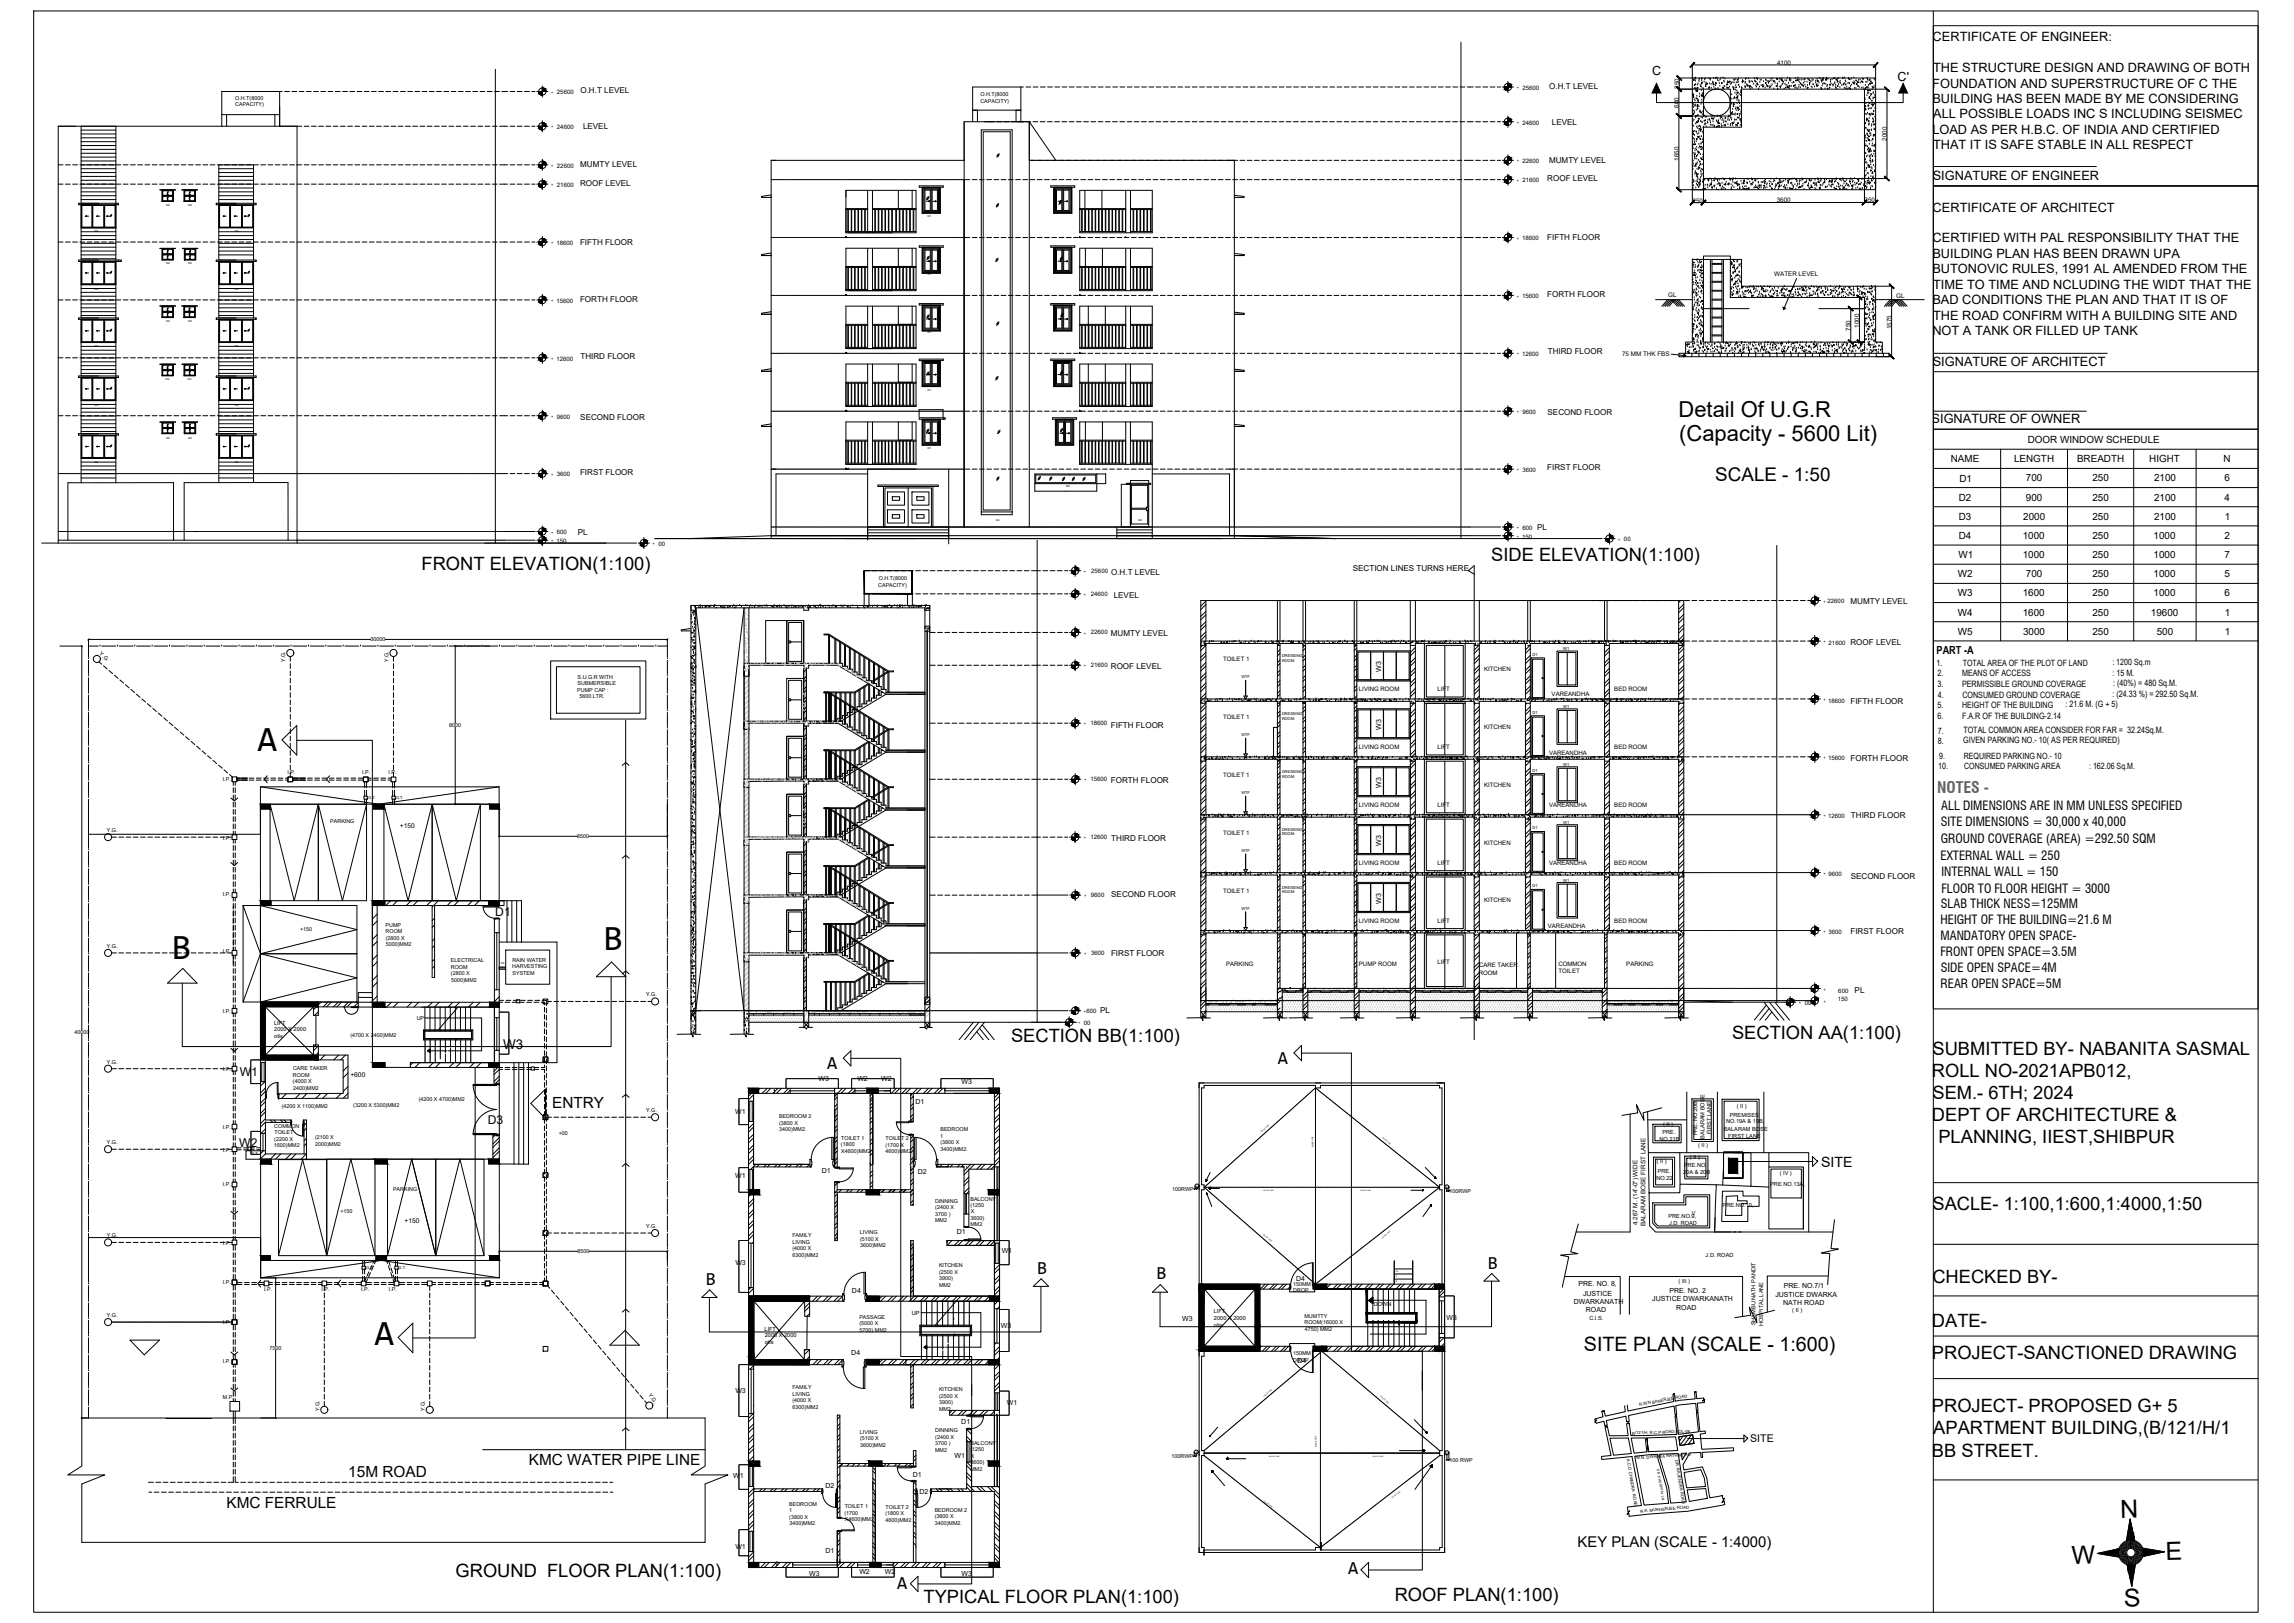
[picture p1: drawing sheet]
<svg xmlns="http://www.w3.org/2000/svg" width="1189mm" height="841mm" viewBox="0 0 1189 841" stroke-linecap="round" stroke-linejoin="round" font-family="sans-serif">
<defs><g id="words">
<text font-size="19.7" x="1145" y="759">BUILDIN</text>
<g font-size="18.5">
<text x="133" y="389">A</text>
<text x="89" y="497">B</text>
<text x="313" y="493">B</text>
<text x="194" y="697">A</text>
</g>
<g font-size="13">
<text x="1099" y="786" transform="rotate(-1 1099 786)">N</text>
<text x="1122" y="808" transform="rotate(-1 1122 808)">E</text>
<text x="1074" y="810" transform="rotate(-1 1074 810)">W</text>
<text x="1101" y="833" transform="rotate(-1 1101 833)">S</text>
</g>
<g font-size="11.4">
<text x="870" y="216">Detail Of U.G.R</text>
<text x="870" y="228">(Capacity - 5600 Lit)</text>
</g>
<text font-size="10.3" x="821" y="700">SITE PLAN (SCALE - 1:600)</text>
<text font-size="9.8" x="889" y="249">SCALE - 1:50</text>
<g font-size="9.6">
<text x="662" y="551">A</text>
<text x="429" y="554">A</text>
<text x="771" y="658">B</text>
<text x="366" y="666">B</text>
<text x="537" y="660">B</text>
<text x="599" y="663">B</text>
<text x="699" y="816">A</text>
<text x="465" y="823">A</text>
</g>
<g font-size="9.5">
<text x="773" y="291">SIDE ELEVATION(1:100)</text>
<text x="218" y="295">FRONT ELEVATION(1:100)</text>
<text x="524" y="540">SECTION BB(1:100)</text>
<text x="898" y="539">SECTION AA(1:100)</text>
<text x="1002" y="547">SUBMITTED BY- NABANITA SASMAL</text>
<text x="1001" y="558">ROLL NO-2021APB012,</text>
<text x="1002" y="569">SEM.- 6TH; 2024</text>
<text x="1001" y="581">DEPT OF ARCHITECTURE &amp;</text>
<text x="1005" y="592">PLANNING, IIEST,SHIBPUR</text>
<text x="1002" y="627">SACLE- 1:100,1:600,1:4000,1:50</text>
<text x="1001" y="665">CHECKED BY-</text>
<text x="1001" y="688">DATE-</text>
<text x="1001" y="704">PROJECT-SANCTIONED DRAWING</text>
<text x="1001" y="732">PROJECT- PROPOSED G+ 5</text>
<text x="1002" y="743">APARTMENT BUILDING,(B/121/H/1</text>
<text x="1001" y="755">BB STREET.</text>
<text x="236" y="817">GROUND FLOOR PLAN(1:100)</text>
<text x="479" y="831">TYPICAL FLOOR PLAN(1:100)</text>
<text x="723" y="830">ROOF PLAN(1:100)</text>
</g>
<text font-size="8.2" fill="#636466" x="1004" y="411">NOTES -</text>
<g font-size="8">
<text x="286" y="574">ENTRY</text>
<text x="274" y="759">KMC WATER PIPE LINE</text>
<text x="181" y="765">15M ROAD</text>
<text x="117" y="782">KMC FERRULE</text>
</g>
<text font-size="7.7" x="818" y="802">KEY PLAN (SCALE - 1:4000)</text>
<text font-size="7.3" x="944" y="605">SITE</text>
<text font-size="7" x="261" y="543">W3</text>
<g font-size="6.6">
<text x="1002" y="21">CERTIFICATE OF ENGINEER:</text>
<text x="1002" y="37">THE STRUCTURE DESIGN AND DRAWING OF BOTH</text>
<text x="1001" y="45">FOUNDATION AND SUPERSTRUCTURE OF C THE</text>
<text x="1001" y="53">BUILDING HAS BEEN MADE BY ME CONSIDERING</text>
<text x="1002" y="61">ALL POSSIBLE LOADS INC S INCLUDING SEISMEC</text>
<text x="1001" y="69">LOAD AS PER H.B.C. OF INDIA AND CERTIFIED</text>
<text x="1002" y="77">THAT IT IS SAFE STABLE IN ALL RESPECT</text>
<text x="1002" y="93">SIGNATURE OF ENGINEER</text>
<text x="1002" y="110">CERTIFICATE OF ARCHITECT</text>
<text x="1002" y="126">CERTIFIED WITH PAL RESPONSIBILITY THAT THE</text>
<text x="1001" y="134">BUILDING PLAN HAS BEEN DRAWN UPA</text>
<text x="1001" y="142">BUTONOVIC RULES, 1991 AL AMENDED FROM THE</text>
<text x="1002" y="150">TIME TO TIME AND NCLUDING THE WIDT THAT THE</text>
<text x="1001" y="158">BAD CONDITIONS THE PLAN AND THAT IT IS OF</text>
<text x="1002" y="166">THE ROAD CONFIRM WITH A BUILDING SITE AND</text>
<text x="1001" y="174">NOT A TANK OR FILLED UP TANK</text>
<text x="1002" y="190">SIGNATURE OF ARCHITECT</text>
<text x="1001" y="219">SIGNATURE OF OWNER</text>
</g>
<g font-size="6.5">
<text x="856" y="39">C</text>
<text x="983" y="42">C'</text>
<text x="1006" y="420">ALL DIMENSIONS ARE IN MM UNLESS SPECIFIED</text>
<text x="1006" y="428">SITE DIMENSIONS = 30,000 x 40,000</text>
<text x="1006" y="437">GROUND COVERAGE (AREA) =292.50 SQM</text>
<text x="1006" y="446">EXTERNAL WALL = 250</text>
<text x="1006" y="454">INTERNAL WALL = 150</text>
<text x="1006" y="463">FLOOR TO FLOOR HEIGHT = 3000</text>
<text x="1006" y="471">SLAB THICK NESS=125MM</text>
<text x="1006" y="479">HEIGHT OF THE BUILDING=21.6 M</text>
<text x="1006" y="487">MANDATORY OPEN SPACE-</text>
<text x="1006" y="496">FRONT OPEN SPACE=3.5M</text>
<text x="1006" y="504">SIDE OPEN SPACE=4M</text>
<text x="1006" y="512">REAR OPEN SPACE=5M</text>
</g>
<g font-size="6.3">
<text x="257" y="474">D1</text>
<text x="124" y="558">W1</text>
<text x="253" y="582">D3</text>
<text x="124" y="594">W2</text>
</g>
<text font-size="5.8" x="1004" y="339">PART -A</text>
<text font-size="5.5" x="907" y="747">SITE</text>
<g font-size="5.1">
<text x="1051" y="229">DOOR WINDOW SCHEDULE</text>
<text x="1011" y="240">NAME</text>
<text x="1044" y="240">LENGTH</text>
<text x="1076" y="240">BREADTH</text>
<text x="1114" y="240">HIGHT</text>
<text x="1152" y="240">N</text>
<text x="1015" y="250">D1</text>
<text x="1050" y="250">700</text>
<text x="1084" y="250">250</text>
<text x="1116" y="250">2100</text>
<text x="1153" y="250">6</text>
<text x="1015" y="259">D2</text>
<text x="1050" y="259">900</text>
<text x="1084" y="259">250</text>
<text x="1116" y="259">2100</text>
<text x="1153" y="259">4</text>
<text x="1015" y="269">D3</text>
<text x="1049" y="269">2000</text>
<text x="1084" y="269">250</text>
<text x="1116" y="269">2100</text>
<text x="1153" y="269">1</text>
<text x="1015" y="279">D4</text>
<text x="1048" y="279">1000</text>
<text x="1084" y="279">250</text>
<text x="1116" y="279">1000</text>
<text x="1153" y="279">2</text>
<text x="1015" y="289">W1</text>
<text x="1048" y="289">1000</text>
<text x="1084" y="289">250</text>
<text x="1116" y="289">1000</text>
<text x="1153" y="289">7</text>
<text x="1015" y="299">W2</text>
<text x="1050" y="299">700</text>
<text x="1084" y="299">250</text>
<text x="1116" y="299">1000</text>
<text x="1153" y="299">5</text>
<text x="1015" y="309">W3</text>
<text x="1048" y="309">1600</text>
<text x="1084" y="309">250</text>
<text x="1116" y="309">1000</text>
<text x="1153" y="309">6</text>
<text x="1015" y="319">W4</text>
<text x="1048" y="319">1600</text>
<text x="1084" y="319">250</text>
<text x="1115" y="319">19600</text>
<text x="1153" y="319">1</text>
<text x="1015" y="329">W5</text>
<text x="1048" y="329">3000</text>
<text x="1084" y="329">250</text>
<text x="1118" y="329">500</text>
<text x="1153" y="329">1</text>
</g>
<g font-size="4.5">
<text x="1004" y="345">1.</text>
<text x="1017" y="345">TOTAL AREA OF THE PLOT OF LAND</text>
<text x="1095" y="345">: 1200 Sq.m</text>
<text x="1004" y="351">2.</text>
<text x="1017" y="351">MEANS OF ACCESS</text>
<text x="1095" y="350">: 15 M.</text>
<text x="1004" y="356">3.</text>
<text x="1017" y="356">PERMISSIBLE GROUND COVERAGE</text>
<text x="1095" y="356">: (40%) = 480 Sq.M.</text>
<text x="1004" y="362">4.</text>
<text x="1017" y="362">CONSUMED GROUND COVERAGE</text>
<text x="1095" y="361">: (24.33 %) = 292.50 Sq.M.</text>
<text x="1004" y="367">5.</text>
<text x="1017" y="367">HEIGHT OF THE BUILDING</text>
<text x="1070" y="367">: 21.6 M. (G + 5)</text>
<text x="1004" y="372">6.</text>
<text x="1017" y="372">F.A.R OF THE BUILDING-2.14</text>
<text x="1004" y="380">7.</text>
<text x="1018" y="380">TOTAL COMMON AREA CONSIDER FOR FAR = 32.24Sq.M.</text>
<text x="1004" y="386">8.</text>
<text x="1017" y="385">GIVEN PARKING NO.- 10( AS PER REQUIRED)</text>
<text x="1005" y="393">9.</text>
<text x="1018" y="393">REQUIRED PARKING NO.- 10</text>
<text x="1004" y="399">10.</text>
<text x="1018" y="399">CONSUMED PARKING AREA</text>
<text x="1083" y="398">: 162.06 Sq.M.</text>
</g>
<g font-size="4.2">
<text x="301" y="48">O.H.T LEVEL</text>
<text x="803" y="46">O.H.T LEVEL</text>
<text x="804" y="65">LEVEL</text>
<text x="302" y="67">LEVEL</text>
<text x="301" y="86">MUMTY LEVEL</text>
<text x="803" y="84">MUMTY LEVEL</text>
<text x="802" y="94">ROOF LEVEL</text>
<text x="301" y="97">ROOF LEVEL</text>
<text x="802" y="124">FIFTH FLOOR</text>
<text x="301" y="127">FIFTH FLOOR</text>
<text x="802" y="154">FORTH FLOOR</text>
<text x="301" y="156">FORTH FLOOR</text>
<text x="802" y="184">THIRD FLOOR</text>
<text x="301" y="186">THIRD FLOOR</text>
<text x="802" y="215">SECOND FLOOR</text>
<text x="301" y="218">SECOND FLOOR</text>
<text x="802" y="244">FIRST FLOOR</text>
<text x="301" y="246">FIRST FLOOR</text>
<text x="797" y="275">PL</text>
<text x="299" y="277">PL</text>
<text x="576" y="298">O.H.T LEVEL</text>
<text x="701" y="296">SECTION LINES TURNS HERE</text>
<text x="577" y="310">LEVEL</text>
<text x="959" y="313">MUMTY LEVEL</text>
<text x="576" y="330">MUMTY LEVEL</text>
<text x="959" y="334">ROOF LEVEL</text>
<text x="576" y="347">ROOF LEVEL</text>
<text x="959" y="365">FIFTH FLOOR</text>
<text x="576" y="377">FIFTH FLOOR</text>
<text x="959" y="394">FORTH FLOOR</text>
<text x="576" y="406">FORTH FLOOR</text>
<text x="959" y="424">THIRD FLOOR</text>
<text x="576" y="436">THIRD FLOOR</text>
<text x="959" y="455">SECOND FLOOR</text>
<text x="576" y="465">SECOND FLOOR</text>
<text x="959" y="484">FIRST FLOOR</text>
<text x="576" y="496">FIRST FLOOR</text>
<text x="961" y="515">PL</text>
<text x="570" y="525">PL</text>
</g>
<g font-size="3.7">
<text x="716" y="348" transform="rotate(-90 716 348)">W3</text>
<text x="716" y="378" transform="rotate(-90 716 378)">W3</text>
<text x="716" y="408" transform="rotate(-90 716 408)">W3</text>
<text x="716" y="438" transform="rotate(-90 716 438)">W3</text>
<text x="716" y="468" transform="rotate(-90 716 468)">W3</text>
</g>
<g font-size="3.6">
<text x="424" y="560">W3</text>
<text x="444" y="560">W2</text>
<text x="457" y="560">W2</text>
<text x="498" y="562">W3</text>
<text x="474" y="572">D1</text>
<text x="381" y="577">W1</text>
<text x="381" y="611">W1</text>
<text x="426" y="608">D1</text>
<text x="476" y="608">D2</text>
<text x="496" y="640">D1</text>
<text x="519" y="650">W1</text>
<text x="381" y="656">W3</text>
<text x="672" y="664">D4</text>
<text x="442" y="670">D4</text>
<text x="818" y="666">PRE. NO. 8,</text>
<text x="820" y="671">JUSTICE</text>
<text x="865" y="670">PRE. NO. 2</text>
<text x="920" y="672">JUSTICE DWARKA</text>
<text x="924" y="668">PRE. NO.7/1</text>
<text x="816" y="676">DWARKANATH</text>
<text x="856" y="674">JUSTICE DWARKANATH</text>
<text x="924" y="676">NATH ROAD</text>
<text x="822" y="680">ROAD</text>
<text x="869" y="679">ROAD</text>
<text x="519" y="688">W3</text>
<text x="613" y="685">W3</text>
<text x="750" y="684">W3</text>
<text x="441" y="702">D4</text>
<text x="672" y="706">D4</text>
<text x="381" y="722">W3</text>
<text x="522" y="728">W1</text>
<text x="498" y="738">D1</text>
<text x="495" y="755">W1</text>
<text x="380" y="766">W1</text>
<text x="473" y="765">D1</text>
<text x="428" y="771">D2</text>
<text x="476" y="774">D2</text>
<text x="381" y="802">W1</text>
<text x="428" y="805">D1</text>
<text x="445" y="815">W2</text>
<text x="459" y="815">W2</text>
<text x="419" y="817">W3</text>
<text x="498" y="817">W3</text>
</g>
<g font-size="3.5">
<text x="207" y="429">+150</text>
<text x="182" y="558">+600</text>
<text x="210" y="634">+150</text>
</g>
<g font-size="3.3">
<text x="921" y="34">4100</text>
<text x="870" y="46" transform="rotate(-90 870 46)">250</text>
<text x="870" y="56" transform="rotate(-90 870 56)">600</text>
<text x="978" y="73" transform="rotate(-90 978 73)">2000</text>
<text x="870" y="83" transform="rotate(-90 870 83)">1650</text>
<text x="877" y="105">250</text>
<text x="921" y="105">3600</text>
<text x="966" y="105">250</text>
<text x="919" y="143">WATER LEVEL</text>
<text x="865" y="154">GL</text>
<text x="983" y="154">GL</text>
<text x="959" y="171" transform="rotate(-90 959 171)">750</text>
<text x="964" y="170" transform="rotate(-90 964 170)">1000</text>
<text x="980" y="171" transform="rotate(-90 980 171)">1575</text>
<text x="841" y="184">75 MM THK FBS</text>
<text x="849" y="635" transform="rotate(-90 849 635)">4.267 M. (14'-0&quot;) WIDE</text>
<text x="853" y="635" transform="rotate(-90 853 635)">BALARAM BOSE FIRST LANE</text>
</g>
<g font-size="3.1">
<text x="789" y="47">25600</text>
<text x="289" y="49">25600</text>
<text x="789" y="65">24600</text>
<text x="289" y="67">24600</text>
<text x="289" y="87">22600</text>
<text x="789" y="85">22600</text>
<text x="789" y="95">21600</text>
<text x="289" y="97">21600</text>
<text x="789" y="125">18600</text>
<text x="288" y="127">18600</text>
<text x="789" y="155">15600</text>
<text x="288" y="157">15600</text>
<text x="789" y="185">12600</text>
<text x="288" y="187">12600</text>
<text x="789" y="215">9600</text>
<text x="289" y="217">9600</text>
<text x="789" y="245">3600</text>
<text x="289" y="247">3600</text>
<text x="789" y="275">600</text>
<text x="288" y="281">150</text>
<text x="289" y="277">600</text>
<text x="789" y="279">150</text>
<text x="842" y="281">00</text>
<text x="341" y="283">00</text>
<text x="566" y="297">25600</text>
<text x="565" y="309">24600</text>
<text x="947" y="312">22600</text>
<text x="565" y="329">22600</text>
<text x="948" y="334">21600</text>
<text x="565" y="346">21600</text>
<text x="634" y="343">TOILET 1</text>
<text x="769" y="348">KITCHEN</text>
<text x="704" y="358">LIVING ROOM</text>
<text x="745" y="358">LIFT</text>
<text x="837" y="358">BED ROOM</text>
<text x="804" y="361">VAREANDHA</text>
<text x="947" y="364">18600</text>
<text x="565" y="376">18600</text>
<text x="634" y="373">TOILET 1</text>
<text x="769" y="378">KITCHEN</text>
<text x="704" y="388">LIVING ROOM</text>
<text x="745" y="388">LIFT</text>
<text x="837" y="388">BED ROOM</text>
<text x="803" y="391">VAREANDHA</text>
<text x="947" y="394">15600</text>
<text x="565" y="405">15600</text>
<text x="634" y="403">TOILET 1</text>
<text x="769" y="408">KITCHEN</text>
<text x="704" y="418">LIVING ROOM</text>
<text x="745" y="418">LIFT</text>
<text x="803" y="418">VAREANDHA</text>
<text x="837" y="418">BED ROOM</text>
<text x="947" y="424">12600</text>
<text x="565" y="435">12600</text>
<text x="634" y="433">TOILET 1</text>
<text x="769" y="438">KITCHEN</text>
<text x="704" y="448">LIVING ROOM</text>
<text x="745" y="448">LIFT</text>
<text x="803" y="448">VAREANDHA</text>
<text x="837" y="448">BED ROOM</text>
<text x="948" y="454">9600</text>
<text x="565" y="465">9600</text>
<text x="634" y="463">TOILET 1</text>
<text x="769" y="468">KITCHEN</text>
<text x="704" y="478">LIVING ROOM</text>
<text x="745" y="478">LIFT</text>
<text x="837" y="478">BED ROOM</text>
<text x="802" y="481">VAREANDHA</text>
<text x="948" y="484">3600</text>
<text x="565" y="495">3600</text>
<text x="635" y="501">PARKING</text>
<text x="704" y="501">PUMP ROOM</text>
<text x="745" y="500">LIFT</text>
<text x="766" y="501">CARE TAKER</text>
<text x="808" y="501">COMMON</text>
<text x="843" y="501">PARKING</text>
<text x="766" y="505">ROOM</text>
<text x="808" y="504">TOILET</text>
<text x="953" y="514">600</text>
<text x="935" y="521">00</text>
<text x="952" y="519">150</text>
<text x="563" y="525">600</text>
<text x="562" y="531">00</text>
</g>
<g font-size="2.9">
<text x="142" y="531">LIFT</text>
<text x="142" y="538">otis</text>
<text x="142" y="534">2000 X 2000</text>
<text x="900" y="574">( II )</text>
<text x="895" y="582">NO.19A &amp; 19B,</text>
<text x="896" y="579">PREMISES</text>
<text x="862" y="588">PRE.</text>
<text x="862" y="583">( II )</text>
<text x="887" y="588" transform="rotate(-90 887 588)">FIRST LANE</text>
<text x="893" y="586">BALARAM BOSE</text>
<text x="860" y="591">NO.21B</text>
<text x="880" y="588" transform="rotate(-90 880 588)">PRE. NO.20B,</text>
<text x="883" y="590" transform="rotate(-90 883 590)">BALARAM BOSE</text>
<text x="896" y="589">FIRST LANE</text>
<text x="880" y="594">( II )</text>
<text x="859" y="603">( II )</text>
<text x="873" y="605">PRE.NO.</text>
<text x="876" y="600">( II )</text>
<text x="858" y="611">NO.22</text>
<text x="859" y="608">PRE.</text>
<text x="872" y="608">20A &amp; 20B</text>
<text x="922" y="609">( IV )</text>
<text x="917" y="614">PRE.NO.13A,</text>
<text x="877" y="629">V</text>
<text x="893" y="626">PRE.NO.10,</text>
<text x="865" y="631">PRE.NO.9,</text>
<text x="865" y="635">J.D. ROAD</text>
<text x="884" y="651">J.D. ROAD</text>
<text x="870" y="665">( III )</text>
<text x="712" y="677">DOWN</text>
<text x="472" y="681">UP</text>
<text x="629" y="681">LIFT</text>
<text x="824" y="684">C.I.S.</text>
<text x="929" y="680">( II )</text>
<text x="396" y="690">LIFT</text>
<text x="629" y="688">otis</text>
<text x="629" y="684">2000 X 2000</text>
<text x="910" y="687" transform="rotate(-90 910 687)">SHAMBU NATH PANDIT</text>
<text x="914" y="687" transform="rotate(-90 914 687)">HOSPITAL LANE</text>
<text x="396" y="693">2000 X 2000</text>
<text x="396" y="696">otis</text>
</g>
<g font-size="2.8">
<text x="122" y="52">O.H.T(8000</text>
<text x="508" y="50">O.H.T(8000</text>
<text x="508" y="53">CAPACITY)</text>
<text x="122" y="55">CAPACITY)</text>
<text x="455" y="304">CAPACITY)</text>
<text x="455" y="301">O.H.T(8000</text>
<text x="192" y="332">30000</text>
<text x="51" y="339" transform="rotate(41 51 339)">Y.G.</text>
<text x="148" y="343" transform="rotate(-90 148 343)">Y.G.</text>
<text x="201" y="343" transform="rotate(-90 201 343)">Y.G.</text>
<text x="299" y="352">S.U.G.R WITH</text>
<text x="299" y="358">PUMP CAP :</text>
<text x="299" y="355">SUBMERSIBLE</text>
<text x="300" y="362">5600 LTR.</text>
<text x="233" y="377">8000</text>
<text x="149" y="401">I.P.</text>
<text x="188" y="401">I.P.</text>
<text x="201" y="401">I.P.</text>
<text x="115" y="405">I.P.</text>
<text x="55" y="431">Y.G.</text>
<text x="171" y="427">PARKING</text>
<text x="115" y="435">I.P.</text>
<text x="299" y="434">8500</text>
<text x="115" y="464">I.P.</text>
<text x="156" y="482">+150</text>
<text x="200" y="484">ROOM</text>
<text x="200" y="480">PUMP</text>
<text x="55" y="491">Y.G.</text>
<text x="200" y="487">(2800 X</text>
<text x="200" y="490">5000)MM2</text>
<text x="115" y="494">I.P.</text>
<text x="234" y="499">ELECTRICAL</text>
<text x="234" y="502">ROOM</text>
<text x="266" y="502">HARVESTING</text>
<text x="266" y="498">RAIN WATER</text>
<text x="234" y="505">(2800 X</text>
<text x="234" y="509">5000)MM2</text>
<text x="266" y="505">SYSTEM</text>
<text x="335" y="516">Y.G.</text>
<text x="115" y="525">I.P.</text>
<text x="216" y="528">UP</text>
<text x="39" y="536">40000</text>
<text x="182" y="537">(4700 X 2400)MM2</text>
<text x="55" y="551">Y.G.</text>
<text x="115" y="555">I.P.</text>
<text x="152" y="558">ROOM</text>
<text x="152" y="554">CARE TAKER</text>
<text x="152" y="561">(4000 X</text>
<text x="152" y="565">2400)MM2</text>
<text x="146" y="574">(4200 X 1100)MM2</text>
<text x="183" y="574">(3200 X 5300)MM2</text>
<text x="217" y="570">(4200 X 4700)MM2</text>
<text x="335" y="576">Y.G.</text>
<text x="404" y="579">BEDROOM 2</text>
<text x="115" y="585">I.P.</text>
<text x="142" y="584">COMMON</text>
<text x="142" y="588">TOILET</text>
<text x="404" y="583">(3800 X</text>
<text x="404" y="586">3400)MM2.</text>
<text x="487" y="586">BEDROOM</text>
<text x="55" y="593">Y.G.</text>
<text x="142" y="591">(2200 X</text>
<text x="163" y="590">(2100 X</text>
<text x="163" y="594">2000)MM2</text>
<text x="290" y="588">+00</text>
<text x="436" y="591">TOILET 1</text>
<text x="459" y="591">TOILET 2</text>
<text x="487" y="590">1</text>
<text x="487" y="593">(3800 X</text>
<text x="115" y="597">I.P.</text>
<text x="142" y="595">1600)MM2</text>
<text x="436" y="594">(1800</text>
<text x="436" y="597">X4600)MM2</text>
<text x="459" y="594">(1700 X</text>
<text x="459" y="598">4600)MM2</text>
<text x="487" y="596">3400)MM2.</text>
<text x="115" y="615">I.P.</text>
<text x="204" y="617">PARKING</text>
<text x="608" y="617">100RWP</text>
<text x="485" y="623">DINNING</text>
<text x="503" y="622">BALCONY</text>
<text x="751" y="618">100RWP</text>
<text x="176" y="629">+150</text>
<text x="485" y="627">(2400 X</text>
<text x="503" y="625">(1250</text>
<text x="503" y="629">X</text>
<text x="485" y="633">MM2</text>
<text x="485" y="630">3700 )</text>
<text x="503" y="636">MM2</text>
<text x="503" y="632">3600)</text>
<text x="55" y="641">Y.G.</text>
<text x="335" y="636">Y.G.</text>
<text x="411" y="641">FAMILY</text>
<text x="446" y="640">LIVING</text>
<text x="115" y="645">I.P.</text>
<text x="411" y="644">LIVING</text>
<text x="411" y="648">(4000 X</text>
<text x="446" y="643">(5100 X</text>
<text x="446" y="646">3600)MM2</text>
<text x="299" y="649">8500</text>
<text x="411" y="651">6300)MM2</text>
<text x="487" y="657">KITCHEN</text>
<text x="487" y="660">(2500 X</text>
<text x="115" y="666">I.P.</text>
<text x="487" y="663">3900)</text>
<text x="137" y="669">I.P.</text>
<text x="167" y="669">I.P.</text>
<text x="187" y="669">I.P.</text>
<text x="201" y="669">I.P.</text>
<text x="487" y="667">MM2</text>
<text x="670" y="666">150MM</text>
<text x="670" y="670">DROP</text>
<text x="55" y="682">Y.G.</text>
<text x="445" y="683">PASSAGE</text>
<text x="676" y="683">MUMTTY</text>
<text x="115" y="686">I.P.</text>
<text x="445" y="687">(5000 X</text>
<text x="676" y="686">ROOM(16000 X</text>
<text x="676" y="690">4750) MM2</text>
<text x="445" y="690">5700) MM2</text>
<text x="140" y="699">7500</text>
<text x="115" y="706">I.P.</text>
<text x="670" y="702">150MM</text>
<text x="670" y="706">DROP</text>
<text x="411" y="720">FAMILY</text>
<text x="116" y="725">M.P.</text>
<text x="336" y="723" transform="rotate(55 336 723)">Y.G.</text>
<text x="411" y="723">LIVING</text>
<text x="487" y="721">KITCHEN</text>
<text x="487" y="724">(2500 X</text>
<text x="165" y="731" transform="rotate(-90 165 731)">Y.G.</text>
<text x="220" y="731" transform="rotate(-90 220 731)">Y.G.</text>
<text x="411" y="727">(4000 X</text>
<text x="411" y="730">6300)MM2</text>
<text x="487" y="731">MM2</text>
<text x="487" y="728">3900)</text>
<text x="446" y="743">LIVING</text>
<text x="485" y="742">DINNING</text>
<text x="446" y="746">(5100 X</text>
<text x="446" y="750">3600)MM2</text>
<text x="485" y="746">(2400 X</text>
<text x="485" y="749">3700 )</text>
<text x="503" y="749">BALCONY</text>
<text x="485" y="752">MM2</text>
<text x="503" y="752">(1250</text>
<text x="503" y="755">X</text>
<text x="607" y="756">100RWP</text>
<text x="503" y="759">3600)</text>
<text x="751" y="757">100 RWP</text>
<text x="503" y="762">MM2</text>
<text x="409" y="784">1</text>
<text x="409" y="780">BEDROOM</text>
<text x="438" y="785">(1700</text>
<text x="438" y="782">TOILET 1</text>
<text x="459" y="785">(1800 X</text>
<text x="459" y="782">TOILET 2</text>
<text x="484" y="783">BEDROOM 2</text>
<text x="409" y="787">(3800 X</text>
<text x="409" y="790">3400)MM2.</text>
<text x="438" y="788">X4600)MM2</text>
<text x="459" y="789">4600)MM2</text>
<text x="484" y="787">(3800 X</text>
<text x="484" y="790">3400)MM2.</text>
</g>
<g font-size="2.2">
<text x="850" y="729" transform="rotate(-10 850 729)">R.M.N BANERJEE ROAD</text>
<text x="846" y="743" transform="rotate(-2 846 743)">B/121/H, R.C.P ROAD,KOL-08</text>
<text x="843" y="756" transform="rotate(81 843 756)">A.C.O CHANDRA ROAD</text>
<text x="848" y="756" transform="rotate(-3 848 756)">M.N. DWARKA NATH ROAD</text>
<text x="868" y="756" transform="rotate(81 868 756)">DR. RAJENDRA ROAD</text>
<text x="850" y="784" transform="rotate(-5 850 784)">R.K. MUKHERJEE ROAD</text>
</g>
<g font-size="2.1">
<text x="786" y="46">+</text>
<text x="286" y="49">+</text>
<text x="786" y="64">+</text>
<text x="286" y="67">+</text>
<text x="286" y="87">+</text>
<text x="786" y="84">+</text>
<text x="786" y="94">+</text>
<text x="286" y="97">+</text>
<text x="786" y="124">+</text>
<text x="286" y="127">+</text>
<text x="786" y="154">+</text>
<text x="286" y="157">+</text>
<text x="786" y="184">+</text>
<text x="286" y="187">+</text>
<text x="786" y="214">+</text>
<text x="286" y="217">+</text>
<text x="786" y="244">+</text>
<text x="286" y="247">+</text>
<text x="786" y="274">+</text>
<text x="286" y="277">+</text>
<text x="286" y="281">+</text>
<text x="786" y="279">+</text>
<text x="839" y="280">+</text>
<text x="338" y="283">+</text>
<text x="562" y="297">+</text>
<text x="562" y="309">+</text>
<text x="945" y="312">+</text>
<text x="562" y="329">+</text>
<text x="945" y="333">+</text>
<text x="794" y="340">D1</text>
<text x="810" y="337">W1</text>
<text x="562" y="346">+</text>
<text x="945" y="363">+</text>
<text x="794" y="370">D1</text>
<text x="810" y="367">W1</text>
<text x="562" y="376">+</text>
<text x="945" y="393">+</text>
<text x="794" y="400">D1</text>
<text x="810" y="397">W1</text>
<text x="562" y="405">+</text>
<text x="945" y="423">+</text>
<text x="794" y="430">D1</text>
<text x="810" y="427">W1</text>
<text x="562" y="435">+</text>
<text x="945" y="453">+</text>
<text x="794" y="460">D1</text>
<text x="810" y="457">W1</text>
<text x="562" y="465">+</text>
<text x="945" y="483">+</text>
<text x="562" y="495">+</text>
<text x="945" y="513">+</text>
<text x="932" y="520">+</text>
<text x="945" y="520">+</text>
<text x="562" y="525">+</text>
<text x="559" y="531">+</text>
</g>
<g font-size="2">
<text x="664" y="340">DRESSING</text>
<text x="664" y="343">ROOM</text>
<text x="643" y="351">WTF</text>
<text x="664" y="370">DRESSING</text>
<text x="664" y="373">ROOM</text>
<text x="643" y="381">WTF</text>
<text x="664" y="400">DRESSING</text>
<text x="664" y="403">ROOM</text>
<text x="205" y="414">G.T.</text>
<text x="643" y="411">WTF</text>
<text x="191" y="414">G.T.</text>
<text x="664" y="430">DRESSING</text>
<text x="664" y="433">ROOM</text>
<text x="643" y="441">WTF</text>
<text x="664" y="460">DRESSING</text>
<text x="664" y="463">ROOM</text>
<text x="643" y="471">WTF</text>
<text x="130" y="599">G.T.</text>
<text x="190" y="658">G.T.</text>
<text x="207" y="658">G.T.</text>
</g>
<text font-size="1.7" x="859" y="761" transform="rotate(80 859 761)">S.N.P.HOSPITAL LN.</text>
<g font-size="1.4">
<text x="86" y="107">W2</text>
<text x="97" y="107">W2</text>
<text x="481" y="113">W1</text>
<text x="49" y="120">W3</text>
<text x="122" y="120">W3</text>
<text x="86" y="137">W2</text>
<text x="97" y="137">W2</text>
<text x="481" y="143">W1</text>
<text x="49" y="150">W3</text>
<text x="122" y="150">W3</text>
<text x="86" y="167">W2</text>
<text x="97" y="167">W2</text>
<text x="481" y="173">W1</text>
<text x="49" y="180">W3</text>
<text x="122" y="180">W3</text>
<text x="86" y="197">W2</text>
<text x="97" y="197">W2</text>
<text x="481" y="203">W1</text>
<text x="49" y="211">W3</text>
<text x="122" y="211">W3</text>
<text x="86" y="228">W2</text>
<text x="97" y="228">W2</text>
<text x="481" y="233">W1</text>
<text x="49" y="240">W3</text>
<text x="122" y="240">W3</text>
<text x="553" y="252">W5</text>
<text x="516" y="270">W4</text>
<text x="590" y="270">W2</text>
<text x="260" y="499">W5</text>
</g>
<g font-size="1.2">
<text x="723" y="659">10</text>
<text x="723" y="664">8</text>
<text x="723" y="662">9</text>
</g>
<g font-size="1">
<text x="681" y="595" transform="rotate(-91 681 595)">RIDGE LINE</text>
<text x="682" y="750" transform="rotate(-91 682 750)">RIDGE LINE</text>
</g>
<g font-size=".9">
<text x="654" y="587" transform="rotate(-41 654 587)">VALLEY LINE</text>
<text x="716" y="590" transform="rotate(41 716 590)">VALLEY LINE</text>
<text x="655" y="617">VALLEY LINE</text>
<text x="705" y="617">VALLEY LINE</text>
<text x="655" y="640" transform="rotate(41 655 640)">VALLEY LINE</text>
<text x="716" y="642" transform="rotate(-41 716 642)">VALLEY LINE</text>
<text x="655" y="724" transform="rotate(-41 655 724)">VALLEY LINE</text>
<text x="715" y="724" transform="rotate(40 715 724)">VALLEY LINE</text>
<text x="658" y="755">VALLEY LINE</text>
<text x="711" y="755">VALLEY LINE</text>
<text x="655" y="778" transform="rotate(38 655 778)">VALLEY LINE</text>
<text x="721" y="776" transform="rotate(-37 721 776)">VALLEY LINE</text>
</g>
</g></defs>
<!-- layer: 0 -->
<g fill="#000" stroke="#000" stroke-width=".52">
<path d="M253 467h6zM621 668h3zM685 665h3z"/>
<path d="M448 296v12zM448 296v12z"/>
<path d="M473 296v12zM473 296v12z"/>
<path d="M448 308h25zM448 308h25z"/>
<path d="M135 417l5 2v-2zM135 417l5 2h-5z"/>
<path d="M193 417l6 2v-2zM193 417l6 2h-6z"/>
<path d="M254 417l5 2v-2zM254 417l5 2h-5z"/>
<path d="M135 469h5zM135 469h5z"/>
<path d="M135 467l5 2v-2zM135 467l5 2h-5z"/>
<path d="M193 467l6 2v-2zM193 467l6 2h-6z"/>
<path d="M253 469h4zM253 469h4z"/>
<path d="M253 467l6 2v-2zM253 467l6 2h-6z"/>
<path d="M193 519l6 3v-3zM193 519l6 3h-6z"/>
<path d="M254 519l2 3v-3zM254 519l2 3h-2z"/>
<path d="M256 519l3 3v-3zM256 519l3 3h-3z"/>
<path d="M193 551l7 2v-2zM193 551l7 2h-7z"/>
<path d="M253 551l6 2v-2zM253 551l6 2h-6z"/>
<path d="M135 601l6 2v-2zM135 601l6 2h-6z"/>
<path d="M194 601l7 2v-2zM194 601l7 2h-7z"/>
<path d="M253 601l6 2v-2zM253 601l6 2h-6z"/>
<path d="M896 600l5 8v-8zM896 600l5 8h-5z"/>
<path d="M135 651l5 2v-2zM135 651l5 2h-5z"/>
<path d="M195 651l5 2v-2zM195 651l5 2h-5z"/>
<path d="M254 651l5 2v-2zM254 651l5 2h-5z"/>
<path d="M388 674h29zM388 674h29z"/>
<path d="M388 674l3 29v-29zM388 674l3 29h-3z"/>
<path d="M417 674h3zM417 674h3z"/>
<path d="M391 672h29zM388 672h32z"/>
<path d="M388 672l32 2v-2zM388 672l32 2h-32z"/>
<path d="M621 668l3 19v-19zM621 668l3 19h-3z"/>
<path d="M621 665l32 3v-3zM621 665l32 3h-32z"/>
<path d="M621 668h32zM621 668h32zM624 668h29z"/>
<path d="M650 668l3 19v-19zM650 668l3 19h-3z"/>
<path d="M681 665l7 3v-3zM681 665l7 3h-7z"/>
<path d="M681 668h7zM681 668h7z"/>
<path d="M708 668v12v-12zM708 668v12z"/>
<path d="M711 668h1zM711 668h1z"/>
<path d="M684 668h27zM684 668h27z"/>
<path d="M711 668h1zM711 668h1z"/>
<path d="M743 665l3 3v-3zM743 665l3 3h-3z"/>
<path d="M746 665l3 3v-3zM746 665l3 3h-3z"/>
<path d="M621 698l3 2v-2zM621 698l3 2h-3z"/>
<path d="M621 700h3zM621 700h3h-3z"/>
<path d="M621 687l3 11v-11zM621 687l3 11h-3z"/>
<path d="M650 687l3 11v-11zM650 687l3 11h-3z"/>
<path d="M624 698l29 2v-2zM624 698l29 2h-29z"/>
<path d="M624 700h29zM624 700h29h-29z"/>
<path d="M681 698l4 2v-2zM681 698l4 2h-4z"/>
<path d="M681 700h4zM681 700h4h-4z"/>
<path d="M685 698l3 2v-2zM685 698l3 2h-3z"/>
<path d="M708 680v1zM708 680v1z"/>
<path d="M708 681v4v-4zM708 681v4z"/>
<path d="M708 680l26 1v-1zM708 680l26 1h-26z"/>
<path d="M734 681v4v-4zM734 681v4z"/>
<path d="M708 685l26 1v-1zM708 685l26 1h-26z"/>
<path d="M744 698l2 2v-2zM744 698l2 2h-2z"/>
<path d="M746 698l3 2v-2zM746 698l3 2h-3z"/>
<path d="M388 703l3 2v-2zM388 703l3 2h-3z"/>
<path d="M388 705l31 2v-2zM388 705l31 2h-31z"/>
<path d="M388 707h31zM388 707h31z"/>
<path d="M681 700h4zM681 700h4z"/>
<path d="M685 700h3zM685 700h3z"/>
</g>
<!-- layer: column 3 250 x 500 -->
<path d="M135 417h5v2h-5zM254 417h5v2h-5zM254 519h5v3h-5zM388 564h5v3h-5zM513 564h5v3h-5zM135 651h5v2h-5zM254 651h5v2h-5zM513 672h5v2h-5zM743 665h6v3h-6zM744 698h5v2h-5zM388 810h5v2h-5zM513 810h5v2h-5z" fill="none" stroke="#000" stroke-width=".52"/>
<!-- layer: column 2(250 x 550) -->
<g fill="none" stroke="#000" stroke-width=".52">
<path d="M193 417h6v2h-6zM135 467h5v2h-5zM253 467h6v2h-6zM253 551h6v2h-6zM449 564h6v3h-6zM135 601h6v2h-6zM253 601h6v2h-6zM388 616h6v3h-6zM512 616h6v3h-6zM195 651h5v2h-5zM512 705h6v2h-6zM388 757h6v3h-6z"/>
<path d="M512 757h6v3h-6zM451 810h6v2h-6z"/>
</g>
<!-- layer: column 1 250 x 650 -->
<path d="M193 467h6v2h-6zM193 519h6v3h-6zM193 551h7v2h-7zM194 601h7v2h-7zM449 616h7v3h-7zM449 672h7v2h-7zM681 665h7v3h-7zM451 705h5v2h-7v-2h7M450 757h7v3h-7z" fill="none" stroke="#000" stroke-width=".52"/>
<!-- layer: BC -->
<g fill="none" stroke="#000" stroke-width=".52">
<path d="M135 408l61 9 63-9M126 469l9 25-9 25M195 474l-2 2M195 477l-2 3M202 467l-2 2M206 467l-3 2M213 467l-2 2M217 467l-3 2M224 467l-3 2M225 476l-1 1M225 479l-1 2M227 467l-3 3"/>
<path d="M234 467l-2 2M238 467l-3 2M245 467l-3 2M248 467l-2 2M253 469h.1M195 484l-2 3M195 495l-2 2M195 488l-2 2M195 498l-2 3M225 486l-1 2M225 497l-1 1M225 490l-1 1"/>
<path d="M166 519l-1 2M170 519l-2 3M172 519l-3 3M175 519l-2 3M177 519l-2 3M181 519l-3 3M182 519l-2 3M186 517h7M186 514h7M193 519h-7l-3 3M195 506l-2 2M195 516l-2 3"/>
<path d="M195 509l-2 3M203 519l-3 3M206 519l-2 3M213 519l-2 3M217 519l-3 3M224 519l-2 3M225 501l-1 1M228 519l-3 3M235 519l-3 3M238 519l-2 3M245 519l-2 3M249 519l-3 3"/>
<path d="M259 517l-3 2M186 521l-1 1M186 522h7M254 521l-1 1M168 547l-2 2M175 547l-2 2M179 547l-2 2M180 552l-2 3M180 556l-2 3M214 551l-1 1M218 551l-3 2M225 551l-3 2"/>
<path d="M228 551l-2 2M235 551l-2 2M239 551l-3 2M246 551l-3 2M249 551l-2 2M258 553l-2 2M259 558l-3 2M259 554l-3 3M259 559l-3 3M137 561l-2 2M138 569l-3 3M138 574l-3 3"/>
<path d="M138 580l-3 2M138 571l-3 2M138 576l-3 3M138 564l-3 2M138 566l-3 2M145 567h.1M148 567l-2 2M155 567l-2 2M159 567l-2 2M166 567l-2 2M170 567l-3 2M177 567l-3 2"/>
<path d="M180 563l-2 3M180 567l-2 2M259 562h.1M136 596l-1 2M138 585l-3 2M138 587h-1M138 598l-3 2M138 582l-3 2M140 580l1 2M142 580l1 2M143 598l-3 3M145 580l2 2"/>
<path d="M145 598l-2 3M147 580l1 2M151 598l-3 3M153 598l-2 3M159 598l-3 3M159 585l-1 1M159 582l-1 1M159 590l-1 1M159 593l-1 1M256 588l-1 1M259 589l-4 4M259 595l-4 3"/>
<path d="M259 591l-4 4M259 597l-4 3M259 588h.1M159 600v1M259 600l-1 1M135 662l63-9 61 9"/>
</g>
<!-- layer: CONCRETE THATCH -->
<g fill="#000" stroke="#000" stroke-width=".52">
<path d="M513 564h5z"/>
<path d="M135 519l30 3v-3zM135 519l30 3h-30z"/>
<path d="M135 522l2 25v-25zM135 522l2 25h-2z"/>
<path d="M135 547l30 2v-2zM135 547l30 2h-30z"/>
<path d="M388 564l5 3v-3zM388 564l5 3h-5z"/>
<path d="M449 564l6 3v-3zM449 564l6 3h-6z"/>
<path d="M513 564l5 3v-3zM513 564l5 3h-5z"/>
<path d="M388 616l6 3v-3zM388 616l6 3h-6z"/>
<path d="M449 616l7 3v-3zM449 616l7 3h-7z"/>
<path d="M512 616l3 3v-3zM512 616l3 3h-3z"/>
<path d="M515 616l2 3v-3zM515 616l2 3h-2z"/>
<path d="M517 616v3v-3zM517 616v3z"/>
<path d="M517 616l1 3v-3zM517 616l1 3h-1z"/>
<path d="M449 672l7 2v-2zM449 672l7 2h-7z"/>
<path d="M513 672l5 2v-2zM513 672l5 2h-5z"/>
<path d="M449 705l7 2v-2zM449 705l7 2h-7z"/>
<path d="M512 705l6 2v-2zM512 705l6 2h-6z"/>
<path d="M388 757l6 3v-3zM388 757l6 3h-6z"/>
<path d="M450 757l7 3v-3zM450 757l7 3h-7z"/>
<path d="M512 757l6 3v-3zM512 757l6 3h-6z"/>
<path d="M388 810l5 2v-2zM388 810l5 2h-5z"/>
<path d="M451 810l6 2v-2zM451 810l6 2h-6z"/>
<path d="M513 810l5 2v-2zM513 810l5 2h-5z"/>
</g>
<g fill="none" stroke="#000" stroke-width=".52">
<path d="M164 522l-2 1M165 524l-2 2M165 526h.1M164 541l-2 2M165 545l-1 2M165 542l-3 2M434 578l-1 1M434 574l-1 1M434 567l-1 1M434 572l-1 2M434 569l-1 1M434 580l-1 1"/>
<path d="M452 567l-1 1M452 568l-1 2M452 570l-1 1M452 571l-1 2M391 582l-3 3M391 588l-3 2M391 584l-3 3M391 590l-3 2M391 593l-3 3M391 599l-3 2M391 595l-3 3M434 583l-1 2"/>
<path d="M434 589l-1 1M434 595l-1 1M434 585l-1 2M434 591l-1 1M434 596l-1 2M391 601l-3 2M392 603l-3 3M394 603l-2 2M397 603l-1 2M399 603l-1 2M403 603l-2 2M405 603l-2 2"/>
<path d="M408 603l-1 2M410 603l-1 2M414 603l-1 2M416 603l-2 2M420 603l-2 2M434 600l-1 1M434 602l-1 1M434 773h.1M435 776l-1 1M435 777l-1 2M434 793v1M435 781l-1 1"/>
<path d="M435 787h.1M435 798l-1 1M435 783l-1 1M435 794l-1 1M435 800l-1 1M435 803l-1 2M435 809v1M435 805l-1 2"/>
</g>
<!-- layer: lift -->
<path d="M135 519h30v7h-3v-4h-25v25h25v-6h3v8h-30zM137 522l25 25M162 522l-25 25M621 667v31" fill="none" stroke="#000" stroke-width=".52"/>
<!-- layer: stair -->
<g fill="none" stroke="#000" stroke-width=".52">
<path d="M259 467h11v21h-11M263 467v21M265 467v21M268 467v21M219 522h37v29h-43M220 534h25v5h-25zM220 534h25v4h-25v-4M220 527h30v18h-18M220 534h24v4h-24zM220 522v12M220 539v12M223 522v12"/>
<path d="M223 534h.1M223 538h.1M223 539v12M225 522v12M225 534h.1M226 538h.1M226 539v12M228 522v12M228 534h.1M228 538h.1M228 539v10M231 522v12"/>
<path d="M231 534h.1M231 538h.1M231 539v6M233 522v12M233 534h.1M233 538h.1M233 539v3M236 522v12M236 534h.1M236 538h.1M236 539v12M237 522l-10 12"/>
<path d="M239 522v12M239 534h.1M239 538h.1M239 539v12M241 522v12M241 534h.1M241 538h.1M241 539v12M244 522v12M244 534h.1M244 538h.1M244 539v12"/>
<path d="M222 545h1M222 544v1M223 545h.1M223 544l-1 1M223 545h9M223 545h-1M223 544l-1 1 1-1M231 546v5M233 543v8M259 551h15v52h-15M266 551v52M269 551v52"/>
<path d="M271 551v52M476 674h39v31h-45M477 674v13M480 674v13M483 674v13M486 674v13M488 674v13M491 674v13M494 674v13M495 674l-10 13M497 674v13M500 674v13"/>
<path d="M502 674v13M477 687h27v5h-27zM477 687h26v5h-26v-5M477 680h31v18h-18M477 687h26v4h-26zM478 692v13M480 698h-1M480 687h.1M480 697l-1 1M480 698h9M480 691v1M480 692v13"/>
<path d="M480 699h.1M480 698v1M480 698v1v-1M480 697l-1 1h1M480 697l-1 1 1 1M483 687h.1M483 691v1M483 692v13M486 687h.1M486 691v1M486 692v11M488 687h.1"/>
<path d="M489 691v1M489 692v7M489 700v5M491 687h.1M491 691v1M491 692v4M491 697v8M494 687h.1M494 691v1M494 692v13M497 687h.1M497 691v1"/>
<path d="M497 692v13M500 687h.1M500 691v1M500 692v13M502 687h.1M502 691v1M502 692v13"/>
</g>
<!-- layer: 0 -->
<g fill="none" stroke="#000" stroke-width=".52">
<path d="M17 6h1153v829h-1153zM1002 13h168v510h-168zM1002 6v829M257 36v245M757 22v257M115 59h30M117 59v6M142 59v6M145 47v18M146 47h-31v18M148 47h2M151 47h3"/>
<path d="M155 47h3M159 47h2M163 47h2M166 47h3M170 47h3M174 47h2M178 47h2M181 47h3M185 47h3M189 47h2M193 47h2M196 47h3"/>
<path d="M200 47h3M204 47h2M208 47h2M211 47h3M215 47h3M219 47h2M223 47h2M226 47h3M230 47h3M234 47h2M238 47h2M241 47h3"/>
<path d="M245 47h3M249 47h2M253 47h2M256 47h3M260 47h3M264 47h3M268 47h3M272 47h2M276 47h1M504 57h25M507 57v6M527 57v6"/>
<path d="M529 45v18M530 45h-26v18M532 45h2M535 45h3M539 45h3M543 45h2M547 45h2M550 45h3M554 45h3M558 45h2M562 45h2M565 45h3"/>
<path d="M569 45h3M573 45h2M577 45h2M580 45h3M584 45h3M588 45h2M592 45h2M595 45h3M599 45h3M603 45h2M607 45h2M610 45h3"/>
<path d="M614 45h3M618 45h2M622 45h2M625 45h3M629 45h3M633 45h2M637 45h2M640 45h3M644 45h3M648 45h2M652 45h2M655 45h3"/>
<path d="M659 45h3M663 45h2M667 45h2M670 45h3M674 45h3M678 45h2M682 45h2M685 45h3M689 45h3M693 45h2M697 45h2M700 45h3"/>
<path d="M704 45h3M708 45h2M712 45h2M715 45h3M719 45h3M723 45h2M727 45h2M730 45h3M734 45h3M738 45h2M742 45h2M745 45h3"/>
<path d="M749 45h3M753 45h2M757 45h2M760 45h3M765 45h2M768 45h3M772 45h3M776 45h2M42 65v40M42 67h18M42 69h18M42 71h18"/>
<path d="M42 73h18M42 75h18M42 77h18M42 79h18M60 65v40M154 65v216M156 65h-126v216M158 65h2M161 65h3M165 65h3M169 65h2M173 65h2"/>
<path d="M176 65h3M180 65h3M184 65h2M188 65h2M191 65h3M195 65h3M199 65h2M203 65h2M206 65h3M210 65h3M214 65h2M218 65h2"/>
<path d="M221 65h3M225 65h3M229 65h2M233 65h2M236 65h3M240 65h3M244 65h2M248 65h2M251 65h3M255 65h3M259 65h4M264 65h3"/>
<path d="M268 65h3M272 65h2M276 65h1M509 67h16v200h-16zM510 68h14v196h-14zM517 80v1M518 80l-1 1M534 63h-34v210M535 63h3M539 63h3M543 63h2M547 63h2"/>
<path d="M550 63h3M554 63h3M558 63h2M562 63h2M565 63h3M569 63h3M573 63h2M577 63h2M580 63h3M584 63h3M588 63h2M592 63h2"/>
<path d="M595 63h3M599 63h3M603 63h2M607 63h2M610 63h3M614 63h3M618 63h2M622 63h2M625 63h3M629 63h3M633 63h2M637 63h2"/>
<path d="M640 63h3M644 63h3M648 63h2M652 63h2M655 63h3M659 63h3M663 63h2M667 63h2M670 63h3M674 63h3M678 63h2M682 63h2"/>
<path d="M685 63h3M689 63h3M693 63h2M697 63h2M700 63h3M704 63h3M708 63h2M712 63h2M715 63h3M719 63h3M723 63h2M727 63h2"/>
<path d="M730 63h3M734 63h3M738 63h2M742 63h2M745 63h3M749 63h3M753 63h2M757 63h2M760 63h3M765 63h2M768 63h3M772 63h3"/>
<path d="M776 63h2M30 85h3M30 95h3M34 85h2M34 95h2M38 85h2M38 95h2M41 85h22M41 95h22M42 81h18M42 83h18M42 87h18"/>
<path d="M42 89h18M42 91h18M42 93h18M42 97h18M42 99h18M64 85h2M64 95h2M68 85h2M68 95h2M71 85h3M71 95h3M75 85h3"/>
<path d="M75 95h3M79 85h2M79 95h2M83 85h2M83 95h2M86 85h3M86 95h3M90 85h3M90 95h3M94 85h2M94 95h2M98 85h2"/>
<path d="M98 95h2M101 85h3M101 95h3M105 85h3M105 95h3M109 85h2M109 95h2M113 85h21M113 95h21M113 85v20M113 87h18M113 89h18"/>
<path d="M113 91h18M113 93h18M113 97h18M113 99h18M131 85v20M135 85h3M135 95h3M139 85h2M139 95h2M143 85h2M143 95h2M146 85h3"/>
<path d="M146 95h3M150 85h3M150 95h3M154 85h2M154 95h2M158 85h2M158 95h2M161 85h3M161 95h3M165 85h3M165 95h3M169 85h2"/>
<path d="M169 95h2M173 85h2M173 95h2M176 85h3M176 95h3M180 85h3M180 95h3M184 85h2M184 95h2M188 85h2M188 95h2M191 85h3"/>
<path d="M191 95h3M195 85h3M195 95h3M199 85h2M199 95h2M203 85h2M203 95h2M206 85h3M206 95h3M210 85h3M210 95h3M214 85h2"/>
<path d="M214 95h2M218 85h2M218 95h2M221 85h3M221 95h3M225 85h3M225 95h3M229 85h2M229 95h2M233 85h2M233 95h2M236 85h3"/>
<path d="M236 95h3M240 85h3M240 95h3M244 85h2M244 95h2M248 85h2M248 95h2M251 85h3M251 95h3M255 85h3M255 95h3M259 85h4"/>
<path d="M259 95h4M264 85h3M264 95h3M268 85h3M268 95h3M272 85h2M272 95h2M276 85h1M276 95h1M400 93h103M438 99h37v22h-37zM450 99v22"/>
<path d="M452 99v22M466 99v9h7v-9M476 96h13v1h-13zM478 97v14h9v-14M478 97h9v13h-9zM478 98h9v12h-9zM479 98h7v12h-7zM479 99h3v10h-3zM483 98v12M483 99h3v10h-3zM500 83h-100v196M504 93h2"/>
<path d="M508 93h2M511 93h3M515 93h3M519 93h2M523 93h2M526 93h3M530 93h3M533 83h108M534 93h2M538 93h2M541 93h3M545 96h12v1h-12z"/>
<path d="M545 93h3M546 97v14h10v-14M546 97h9v13h-9zM547 98h8v12h-8zM547 83l-14-20v210M548 99h2v10h-2zM549 93h2M551 98v12M551 99h3v10h-3zM553 93h2M556 93h3M560 99h37v22h-37z"/>
<path d="M560 93h3M562 99v21M564 93h2M568 93h2M571 99v21M571 93h3M575 93h3M579 93h2M583 93h2M583 99v22M586 99v22M586 93h3"/>
<path d="M590 93h3M594 93h2M598 93h2M601 93h3M605 93h3M609 93h2M613 93h2M616 93h3M620 93h3M624 93h2M628 93h2M631 93h3"/>
<path d="M635 93h3M639 93h2M640 83v196M643 93h2M643 83h2M646 93h3M646 83h3M650 93h3M650 83h3M654 93h2M654 83h2M658 93h2"/>
<path d="M658 83h2M661 93h3M661 83h3M665 93h3M665 83h3M669 93h2M669 83h2M673 93h2M673 83h2M676 93h3M676 83h3M680 93h3"/>
<path d="M680 83h3M684 93h2M684 83h2M688 93h2M688 83h2M691 93h3M691 83h3M695 93h3M695 83h3M699 93h2M699 83h2M703 93h2"/>
<path d="M703 83h2M706 93h3M706 83h3M710 93h3M710 83h3M714 93h2M714 83h2M718 93h2M718 83h2M721 93h3M721 83h3M725 93h3"/>
<path d="M725 83h3M729 93h2M729 83h2M733 93h2M733 83h2M736 93h3M736 83h3M740 93h3M740 83h3M744 93h2M744 83h2M748 93h2"/>
<path d="M748 83h2M751 93h3M751 83h3M755 93h3M755 83h3M759 93h4M759 83h4M765 93h2M765 83h2M768 93h3M768 83h3M772 93h3"/>
<path d="M772 83h3M776 93h2M776 83h2M1002 86h84M1002 96h168M42 106v29M42 101h18M42 103h18M42 118h18M60 106v29M113 106v29M113 101h18"/>
<path d="M113 103h18M131 106v29M400 101l-5 1h5M438 108h12M438 109h12M438 120h37M439 109v11M440 109v11M441 109v11M443 109v11M445 109v11M446 109v11"/>
<path d="M447 109v11M448 109v11M452 108h23M452 109h23M453 109v11M454 109v11M455 109v11M457 109v11M459 109v11M460 109v11M461 109v11M462 109v11"/>
<path d="M464 109v11M465 109v11M466 109v11M468 109v11M470 109v11M471 109v11M472 109v11M473 109v11M474 109v11M480 104h1M481 102l-1 1M481 102v1"/>
<path d="M481 104h1l-1 1zM481 102l-1 2M484 104h1M485 104v1zM517 106l-1 1M518 106l-1 1M518 105l-2 2M548 104h2M550 104l-1 1M550 104v1zM550 105l-1 1M550 104l-1 2"/>
<path d="M552 104h1M553 104v1zM560 108h23M560 109h23M560 120h23M561 109v11M562 109v11M563 109v11M564 109v11M566 109v11M568 109v11M569 109v11"/>
<path d="M570 109v11M571 109v11M573 109v11M575 109v11M576 109v11M577 109v11M578 109v11M580 109v11M582 109v11M586 108h11M586 109h11M586 120h11"/>
<path d="M587 109v11M588 109v11M589 109v11M591 109v11M593 109v11M594 109v11M595 109v11M596 109v11M597 109v11M640 101l5 1h-5M30 125h3M34 125h2"/>
<path d="M38 125h2M41 125h3M42 120h18M42 135v30M42 122h18M42 124h18M42 126h18M42 128h18M42 130h18M42 132h18M42 134h18M45 125h3"/>
<path d="M49 125h2M53 125h2M56 125h3M60 135v30M60 125h3M61 135h2h-2M64 125h2M68 125h2M71 125h3M75 125h3M79 125h2M83 125h2"/>
<path d="M86 125h3M90 125h3M94 125h2M98 125h2M101 125h3M105 125h3M109 125h2M113 125h2M113 120h18M113 135v30M113 122h18M113 124h18"/>
<path d="M113 126h18M113 128h18M113 130h18M113 132h18M116 125h3M120 125h3M124 125h2M128 125h2M131 125h3M131 135v30M135 125h3M139 125h2"/>
<path d="M143 125h2M146 125h3M150 125h3M154 125h2M158 125h2M161 125h3M165 125h3M169 125h2M173 125h2M176 125h3M180 125h3M184 125h2"/>
<path d="M188 125h2M191 125h3M195 125h3M199 125h2M203 125h2M206 125h3M210 125h3M214 125h2M218 125h2M221 125h3M225 125h3M229 125h2"/>
<path d="M233 125h2M236 125h3M240 125h3M244 125h2M248 125h2M251 125h3M255 125h3M259 125h4M264 125h3M268 125h3M272 125h2M276 125h1"/>
<path d="M400 123h103M400 131l-5 1h5M438 123h.1M438 129h37v22h-37zM438 138h12M438 139h12M439 139v11M440 139v11M441 139v11M443 139v11M445 139v11M446 139v11"/>
<path d="M447 139v11M448 139v11M450 129v22M452 138h23M452 139h23M452 129v22M453 139v11M454 139v11M455 139v11M457 139v11M459 139v11M460 139v11"/>
<path d="M461 139v11M462 139v11M464 139v11M465 139v11M466 129v9h7v-9M466 139v11M468 139v11M470 139v11M471 139v11M472 139v11M473 139v11M474 139v11"/>
<path d="M476 127h13v1h-13zM478 128v14h9v-14M478 128h9v13h-9zM478 129h9v12h-9zM479 129h7v12h-7zM479 130h3v10h-3zM480 135h1M481 133l-1 1M481 135h1l-1 1zM482 133l-1 1M482 133l-2 2M483 129v12"/>
<path d="M483 130h3v10h-3zM484 135h1M485 135v1zM504 123h2M508 123h2M511 123h3M515 123h3M517 134l-1 1M517 134v1M517 134l-1 2M519 123h2M523 123h2"/>
<path d="M526 123h3M530 123h3M534 123h2M538 123h2M541 123h3M545 127h12v1h-12zM545 123h3M546 128v14h10v-14M546 128h9v13h-9zM547 129h8v12h-8zM548 130h2v10h-2zM548 135h2"/>
<path d="M549 123h2M550 135v1zM550 133l-1 1M551 134l-1 1M551 133l-2 2M551 129v12M551 130h3v10h-3zM552 135h1M553 123h2M553 135v1zM556 123h3M560 129h37v22h-37z"/>
<path d="M560 123h3M560 138h23M560 139h23M560 123h.1M561 139v11M562 129v21M563 139v11M564 123h2M564 139v11M566 139v11M568 139v11M568 123h2"/>
<path d="M569 139v11M570 139v11M571 139v11M571 129v21M571 123h3M573 139v11M575 139v11M575 123h3M576 139v11M577 139v11M578 139v11M579 123h2"/>
<path d="M580 139v11M582 139v11M583 123h2M583 123h.1M583 129v22M586 138h11M586 139h11M586 129v22M586 123h3M587 139v11M588 139v11M589 139v11"/>
<path d="M590 123h3M591 139v11M593 139v11M594 123h2M594 139v11M595 139v11M596 139v11M597 139v11M598 123h2M601 123h3M605 123h3M609 123h2"/>
<path d="M613 123h2M616 123h3M620 123h3M624 123h2M628 123h2M631 123h3M635 123h3M639 123h2M640 131l5 1h-5M643 123h2M646 123h3M650 123h3"/>
<path d="M654 123h2M658 123h2M661 123h3M665 123h3M669 123h2M673 123h2M676 123h3M680 123h3M684 123h2M688 123h2M691 123h3M695 123h3"/>
<path d="M699 123h2M703 123h2M706 123h3M710 123h3M714 123h2M718 123h2M721 123h3M725 123h3M729 123h2M733 123h2M736 123h3M740 123h3"/>
<path d="M744 123h2M748 123h2M751 123h3M755 123h3M759 123h4M765 123h2M768 123h3M772 123h3M776 123h2M30 155h3M34 155h2M38 155h2"/>
<path d="M41 155h3M42 160h18M42 147h18M42 150h18M42 152h18M42 154h18M42 156h18M42 158h18M45 155h3M49 155h2M53 155h2M56 155h3"/>
<path d="M60 155h3M64 155h2M68 155h2M71 155h3M75 155h3M79 155h2M83 155h2M86 155h3M90 155h3M94 155h2M98 155h2M101 155h3"/>
<path d="M105 155h3M109 155h2M113 155h2M113 160h18M113 150h18M113 152h18M113 154h18M113 156h18M113 158h18M116 155h3M120 155h3M124 155h2"/>
<path d="M128 155h2M131 155h3M135 155h3M139 155h2M143 155h2M146 155h3M150 155h3M154 155h2M158 155h2M161 155h3M165 155h3M169 155h2"/>
<path d="M173 155h2M176 155h3M180 155h3M184 155h2M188 155h2M191 155h3M195 155h3M199 155h2M203 155h2M206 155h3M210 155h3M214 155h2"/>
<path d="M218 155h2M221 155h3M225 155h3M229 155h2M233 155h2M236 155h3M240 155h3M244 155h2M248 155h2M251 155h3M255 155h3M259 155h4"/>
<path d="M264 155h3M268 155h3M272 155h2M276 155h1M400 153h103M438 153h.1M438 159h37v22h-37zM438 150h12M450 159v22M452 159v22M452 150h23M466 159v9h7v-9"/>
<path d="M476 157h13v1h-13zM478 158v14h9v-14M478 158h9v13h-9zM478 159h9v12h-9zM479 159h7v12h-7zM479 160h3v10h-3zM483 159v12M483 160h3v10h-3zM504 153h2M508 153h2M511 153h3M515 153h3"/>
<path d="M519 153h2M523 153h2M526 153h3M530 153h3M534 153h2M538 153h2M541 153h3M545 157h12v1h-12zM545 153h3M546 158v14h10v-14M546 158h9v13h-9zM547 159h8v12h-8z"/>
<path d="M548 160h2v10h-2zM549 153h2M551 159v12M551 160h3v10h-3zM553 153h2M556 153h3M560 159h37v22h-37zM560 153h3M560 150h23M560 153h.1M564 153h2M564 159v21"/>
<path d="M568 153h2M571 153h3M573 159v21M575 153h3M579 153h2M583 153h2M583 159v22M586 159v22M586 150h11M586 153h3M590 153h3M594 153h2"/>
<path d="M598 153h2M601 153h3M605 153h3M609 153h2M613 153h2M616 153h3M620 153h3M624 153h2M628 153h2M631 153h3M635 153h3M639 153h2"/>
<path d="M643 153h2M646 153h3M650 153h3M654 153h2M658 153h2M661 153h3M665 153h3M669 153h2M673 153h2M676 153h3M680 153h3M684 153h2"/>
<path d="M688 153h2M691 153h3M695 153h3M699 153h2M703 153h2M706 153h3M710 153h3M714 153h2M718 153h2M721 153h3M725 153h3M729 153h2"/>
<path d="M733 153h2M736 153h3M740 153h3M744 153h2M748 153h2M751 153h3M755 153h3M759 153h4M765 153h2M768 153h3M772 153h3M776 153h2"/>
<path d="M42 165v30M42 162h18M42 164h18M42 166h18M42 177h18M42 179h18M60 165v30M113 165v30M113 162h18M113 164h18M113 179h18M131 165v30"/>
<path d="M400 162h-5v1h5M438 168h12M438 169h12M439 169v11M440 169v11M441 169v11M443 169v11M445 169v11M446 169v11M447 169v11M448 169v11M452 168h23"/>
<path d="M452 169h23M453 169v11M454 169v11M455 169v11M457 169v11M459 169v11M460 169v11M461 169v11M462 169v11M464 169v11M465 169v11M466 169v11"/>
<path d="M468 169v11M470 169v11M471 169v11M472 169v11M473 169v11M474 169v11M480 165h1M481 163l-1 1M481 165h1l-1 1zM482 164l-1 1M482 163l-2 2M484 165h1"/>
<path d="M485 165v1zM517 167v1M518 167l-1 1M518 167l-2 2M548 165h2M550 165v1zM550 163v1M551 163l-1 1M551 162l-1 2M552 165h1M553 165v1zM560 168h23"/>
<path d="M560 169h23M561 169v11M562 169v11M563 169v11M564 169v11M566 169v11M568 169v11M569 169v11M570 169v11M571 169v11M573 169v11M575 169v11"/>
<path d="M576 169v11M577 169v11M578 169v11M580 169v11M582 169v11M586 168h11M586 169h11M587 169v11M588 169v11M589 169v11M591 169v11M593 169v11"/>
<path d="M594 169v11M595 169v11M596 169v11M597 169v11M640 162h5v1h-5M30 185h3M34 185h2M38 185h2M41 185h22M42 187h18M42 196v29M42 181h18"/>
<path d="M42 183h18M42 189h18M42 191h18M42 193h18M60 196v29M64 185h2M68 185h2M71 185h3M75 185h3M79 185h2M83 185h2M86 185h3"/>
<path d="M90 185h3M94 185h2M98 185h2M101 185h3M105 185h3M109 185h2M113 185h21M113 187h18M113 196v29M113 181h18M113 183h18M113 189h18"/>
<path d="M113 191h18M113 193h18M131 196v29M135 185h3M139 185h2M143 185h2M146 185h3M150 185h3M154 185h2M158 185h2M161 185h3M165 185h3"/>
<path d="M169 185h2M173 185h2M176 185h3M180 185h3M184 185h2M188 185h2M191 185h3M195 185h3M199 185h2M203 185h2M206 185h3M210 185h3"/>
<path d="M214 185h2M218 185h2M221 185h3M225 185h3M229 185h2M233 185h2M236 185h3M240 185h3M244 185h2M248 185h2M251 185h3M255 185h3"/>
<path d="M259 185h4M264 185h3M268 185h3M272 185h2M276 185h1M400 183h103M400 191l-5 1h5M438 183h.1M438 189h37v22h-37zM438 198h12M438 199h12M438 180h12"/>
<path d="M439 199v11M440 199v11M441 199v11M443 199v11M445 199v11M446 199v11M447 199v11M448 199v11M450 189v22M452 198h23M452 199h23M452 189v22"/>
<path d="M452 180h23M453 199v11M454 199v11M455 199v11M457 199v11M459 199v11M460 199v11M461 199v11M462 199v11M464 199v11M465 199v11M466 189v9h7v-9"/>
<path d="M466 199v11M468 199v11M470 199v11M471 199v11M472 199v11M473 199v11M474 199v11M476 186h13v1h-13zM478 187v13h9v-13M478 187h9v13h-9zM479 188h7v11h-7zM479 188h3v11h-3z"/>
<path d="M480 194h1M481 193l-1 1M481 194h1h-1zM482 193l-1 1M482 193l-2 1M483 188v11M483 188h3v11h-3zM484 194h1M485 194h.1M504 183h2M508 183h2M511 183h3"/>
<path d="M515 183h3M517 195l-1 1M517 196v1M517 195l-1 2M519 183h2M523 183h2M526 183h3M530 183h3M534 183h2M538 183h2M541 183h3M545 186h12v1h-12z"/>
<path d="M545 183h3M546 187v13h10v-13M546 187h9v13h-9zM547 187h8v13h-8zM547 188h8v11h-8zM548 188h2v11h-2zM548 194h2M549 183h2M550 194h.1M550 193h.1M551 193l-1 1M551 192l-2 2"/>
<path d="M551 188v11M551 188h3v11h-3zM552 194h1M553 183h2M553 194h.1M556 183h3M560 189h37v22h-37zM560 183h3M560 198h23M560 199h23M560 180h23M560 183h.1"/>
<path d="M561 199v11M562 199v11M563 199v11M564 183h2M564 189v21M564 199v11M566 199v11M568 199v11M568 183h2M569 199v11M570 199v11M571 199v11"/>
<path d="M571 183h3M573 189v21M573 199v11M575 199v11M575 183h3M576 199v11M577 199v11M578 199v11M579 183h2M580 199v11M582 199v11M583 183h2"/>
<path d="M583 189v22M586 198h11M586 199h11M586 189v22M586 180h11M586 183h3M587 199v11M588 199v11M589 199v11M590 183h3M591 199v11M593 199v11"/>
<path d="M594 183h2M594 199v11M595 199v11M596 199v11M597 199v11M598 183h2M601 183h3M605 183h3M609 183h2M613 183h2M616 183h3M620 183h3"/>
<path d="M624 183h2M628 183h2M631 183h3M635 183h3M639 183h2M640 191l5 1h-5M643 183h2M646 183h3M650 183h3M654 183h2M658 183h2M661 183h3"/>
<path d="M665 183h3M669 183h2M673 183h2M676 183h3M680 183h3M684 183h2M688 183h2M691 183h3M695 183h3M699 183h2M703 183h2M706 183h3"/>
<path d="M710 183h3M714 183h2M718 183h2M721 183h3M725 183h3M729 183h2M733 183h2M736 183h3M740 183h3M744 183h2M748 183h2M751 183h3"/>
<path d="M755 183h3M759 183h4M765 183h2M768 183h3M772 183h3M776 183h2M1002 183h90M1002 193h168M30 215h3M34 215h2M38 215h2M41 215h3"/>
<path d="M42 208h18M42 210h18M42 212h18M42 214h18M42 216h18M42 218h18M42 220h18M45 215h3M49 215h2M53 215h2M56 215h3M60 215h3"/>
<path d="M64 215h2M68 215h2M71 215h3M75 215h3M79 215h2M83 215h2M86 215h3M90 215h3M94 215h2M98 215h2M101 215h3M105 215h3"/>
<path d="M109 215h2M113 215h2M113 210h18M113 212h18M113 214h18M113 216h18M113 218h18M113 220h18M116 215h3M120 215h3M124 215h2M128 215h2"/>
<path d="M131 215h3M135 215h3M139 215h2M143 215h2M146 215h3M150 215h3M154 215h2M158 215h2M161 215h3M165 215h3M169 215h2M173 215h2"/>
<path d="M176 215h3M180 215h3M184 215h2M188 215h2M191 215h3M195 215h3M199 215h2M203 215h2M206 215h3M210 215h3M214 215h2M218 215h2"/>
<path d="M221 215h3M225 215h3M229 215h2M233 215h2M236 215h3M240 215h3M244 215h2M248 215h2M251 215h3M255 215h3M259 215h4M264 215h3"/>
<path d="M268 215h3M272 215h2M276 215h1M400 213h103M400 220h-5v1h5M438 213h.1M438 219h37v22h-37zM438 210h12M450 219v22M452 219v22M452 210h23M466 219v9h7v-9"/>
<path d="M476 216v-4h13v4M476 216h14v1h-14zM478 217v14h9v-14M478 217h9v13h-9zM478 218h9v12h-9zM479 218h7v12h-7zM479 219h3v10h-3zM483 218v12M483 219h3v10h-3zM489 216v1M504 213h2M508 213h2"/>
<path d="M511 213h3M515 213h3M519 213h2M523 213h2M526 213h3M530 213h3M534 213h2M538 213h2M541 213h3M545 213h3M546 216h12v1h-12zM547 217v14h9v-14"/>
<path d="M547 217h9v13h-9zM547 218h9v12h-9zM548 218h7v12h-7zM548 219h3v10h-3zM549 213h2M552 218v12M552 219h3v10h-3zM553 213h2M556 213h3M560 213h3M560 210h23M560 213h.1"/>
<path d="M562 219v21M564 213h2M568 213h2M571 219v21M571 213h3M575 213h3M579 213h2M583 213h2M583 219v22M586 219v22M586 210h11M586 213h3"/>
<path d="M590 213h3M594 213h2M598 213h2M601 213h3M605 213h3M609 213h2M613 213h2M616 213h3M620 213h3M624 213h2M628 213h2M631 213h3"/>
<path d="M635 213h3M639 213h2M640 220h5v1h-5M643 213h2M646 213h3M650 213h3M654 213h2M658 213h2M661 213h3M665 213h3M669 213h2M673 213h2"/>
<path d="M676 213h3M680 213h3M684 213h2M688 213h2M691 213h3M695 213h3M699 213h2M703 213h2M706 213h3M710 213h3M714 213h2M718 213h2"/>
<path d="M721 213h3M725 213h3M729 213h2M733 213h2M736 213h3M740 213h3M744 213h2M748 213h2M751 213h3M755 213h3M759 213h4M765 213h2"/>
<path d="M768 213h3M772 213h3M776 213h2M1002 213h79M42 225v25M42 222h18M42 224h18M42 237h18M42 239h18M60 225v25M113 225v25M113 222h18"/>
<path d="M113 224h18M113 239h18M131 225v25M438 228h12M438 229h12M438 240h12M439 229v11M440 229v11M441 229v11M443 229v11M445 229v11M446 229v11"/>
<path d="M447 229v11M448 229v11M452 228h23M452 229h23M452 240h23M453 229v11M454 229v11M455 229v11M457 229v11M459 229v11M460 229v11M461 229v11"/>
<path d="M462 229v11M464 229v11M465 229v11M466 229v11M468 229v11M470 229v11M471 229v11M472 229v11M473 229v11M474 229v11M480 224h1M481 223h-1"/>
<path d="M481 223v1M481 224h1l-1 1zM481 222l-1 2M484 225h1M485 224v1zM518 223l-1 1M518 223v2M518 223l-1 2M549 224h1M550 222v1M550 224h1l-1 1zM551 223l-1 1"/>
<path d="M551 222l-1 2M553 225h1M554 224v1zM560 228h23M560 229h23M560 240h23M561 229v11M563 229v11M564 229v11M566 229v11M568 229v11M569 229v11"/>
<path d="M570 229v11M571 229v11M573 229v11M575 229v11M576 229v11M577 229v11M578 229v11M580 229v11M582 229v11M586 228h11M586 229h11M586 240h11"/>
<path d="M587 229v11M588 229v11M589 229v11M591 229v11M593 229v11M594 229v11M595 229v11M596 229v11M597 229v11M1002 222h168M1002 233h168M1037 233v99"/>
<path d="M1071 233v99M1106 233v99M1138 233v99M30 245h233M42 248h18M42 241h18M42 243h18M113 248h18M113 241h18M113 243h18M264 245h3M268 245h3"/>
<path d="M272 245h2M276 245h1M400 243h103M438 243h.1M440 243h.1M450 243v36M450 246h-48v32M460 255h9v7h-9zM462 257h4v2h-4zM471 253v20M473 255h8v7h-8zM475 257h4v2h-4z"/>
<path d="M483 252v21h9v9M483 252h-25v21M483 252h3v-1h-31v1h3v21M492 243v36M504 243h2M508 243h2M511 243h3M515 243h3M517 247v1M518 248l-1 1M518 247l-2 2M519 243h2"/>
<path d="M523 243h2M526 243h3M530 243h3M534 243h2M537 246h31v4h-31zM538 243h2M539 247l-1 1M539 248l-1 1M539 247l-1 2M541 243h3M545 247l-1 1M545 248l-1 1"/>
<path d="M545 243h3M545 247l-1 2M549 243h2M551 248h.1M552 248l-1 1M552 247l-1 2M553 243h2M556 243h3M556 248h.1M557 248l-1 1M557 247l-1 2M560 243h3"/>
<path d="M562 248h-1M562 248v1M562 247l-1 2M564 243h2M568 243h2M568 246v9h-32v-9h37v5h-37M571 243h3M575 243h3M579 243h2M583 243h2M586 251h-2v-1h12v1h-15v22M586 243h3"/>
<path d="M590 243h3M594 243h2M597 241h-37v-22h37v60M597 246h40v32M598 243h2M601 243h3M605 243h3M609 243h2M613 243h2M616 243h3M620 243h3M624 243h2"/>
<path d="M628 243h2M631 243h3M635 243h6M643 243h2M646 243h3M650 243h3M654 243h2M658 243h2M661 243h3M665 243h3M669 243h2M673 243h2"/>
<path d="M676 243h3M680 243h3M684 243h2M688 243h2M691 243h3M695 243h3M699 243h2M703 243h2M706 243h3M710 243h3M714 243h2M718 243h2"/>
<path d="M721 243h3M725 243h3M729 243h2M733 243h2M736 243h3M740 243h3M744 243h2M748 243h2M751 243h3M755 243h3M759 243h4M765 243h2"/>
<path d="M768 243h3M772 243h3M776 243h2M1002 243h168M1002 253h168M30 275h231M30 280h231M35 280v-30h55v30M95 280v-30h54v30M101 275v1M339 279h475M400 273h362"/>
<path d="M450 276h42M450 275h42M458 273h-8v7M458 273h1v-20h24v20M460 264h9v7h-9zM462 267h4v2h-4zM473 264h8v7h-8zM475 267h4v2h-4zM509 265h16M537 280v250M579 276h18M579 275h18"/>
<path d="M579 273v6M586 273v-24h9v24M586 263h8M586 264h8M594 263h1v2h-1zM595 263v-12h-9v21h9v-7M640 278l52 1M762 278h-362l-43 1M1002 263h168M1002 273h168M22 281h292M448 296v12h25v-12"/>
<path d="M473 296v18M473 296h-25v18M475 296h2M478 296h3M482 296h3M486 296h2M490 296h2M493 296h3M497 296h3M501 296h2M505 296h2M508 296h3"/>
<path d="M512 296h3M516 296h2M520 296h2M523 296h3M527 296h3M531 296h2M535 296h4M540 296h3M544 296h3M548 296h2M552 296h1M764 298l-3-2 3-3v39"/>
<path d="M921 283v236M1002 282h168M1002 292h168M358 316h3M358 319h.1M358 320h.1M359 317h.1M359 319h.1M360 317h.1M360 314h.1M361 314h.1M360 319h.1"/>
<path d="M360 315h.1M360 318h.1M361 315h56v1h2v-1h60v209M361 315l24 209 1-26M361 315v221M362 315h.1M363 315h.1M363 314h.1M364 315h.1M365 315h.1M366 315h.1M366 314h.1"/>
<path d="M366 314h1M367 314h.1M368 314h.1M370 314h.1M371 314h.1M371 315h.1M374 314h.1M374 315h.1M375 315h.1M376 315h.1M377 315h.1M377 314h.1"/>
<path d="M378 314h.1M378 315h.1M380 314h.1M381 315h.1M381 314h.1M382 314h.1M383 314h.1M384 314h.1M386 314h.1M387 314h.1M388 315v29M388 315h.1"/>
<path d="M389 314h.1M390 315h.1M391 314h.1M391 315h.1M392 314h.1M393 314h.1M394 314h.1M395 315h.1M396 314h.1M397 314h.1M398 314h.1M400 314h.1"/>
<path d="M401 314h.1M401 315h.1M402 314h.1M403 314h-1zM404 314h.1M404 315h.1M405 315h.1M406 314h.1M407 314h.1M408 315h.1M409 314h.1M410 315h.1"/>
<path d="M410 314h.1M411 315h.1M412 314h.1M412 315h.1M413 315h.1M414 315h.1M415 314h.1M416 314h.1M417 314h.1M418 315h.1M419 315h.1M419 316h.1"/>
<path d="M419 314h.1M420 315h.1M420 314h.1M422 314h.1M423 315h.1M424 315h.1M425 314h.1M425 315h.1M426 314h.1M427 314h.1M428 315h.1M429 314h.1"/>
<path d="M430 315h.1M431 315h.1M432 314h.1M433 315h.1M434 314h.1M436 314h.1M437 315h.1M437 314h.1M439 314h.1M441 315h.1M442 314h.1M444 315h.1"/>
<path d="M445 315h.1M448 314h.1M448 308h25M448 315h.1M449 314h.1M450 315h.1M450 314h.1M450 308v6M451 314h.1M452 314h.1M453 314h.1M455 314h.1"/>
<path d="M457 315h.1M458 314h.1M459 315h.1M459 314h.1M460 315h.1M460 314h.1M461 314h.1M462 315h.1M462 314h.1M464 314h.1M465 314h.1M465 315h1"/>
<path d="M467 314h.1M466 314h.1M468 315h.1M469 314h.1M470 308v6M471 314h.1M471 315h.1M472 314h.1M473 315h.1M474 315h.1M474 314h.1M475 308h2"/>
<path d="M475 315h.1M476 314v1zM476 314h.1M477 314h.1M478 314h.1M478 308h3M479 316h3M480 314h.1M480 315h.1M480 316h.1M481 315h.1M482 315h-1z"/>
<path d="M482 308h3M486 308h2M490 308h2M493 308h3M497 308h3M501 308h2M505 308h2M508 308h3M512 308h3M516 308h2M520 308h2M523 308h3"/>
<path d="M527 308h3M531 308h2M535 308h4M540 308h3M544 308h3M548 308h2M552 308h1M625 311l-3 3M625 317l-3 2M625 313l-3 3M625 319l-3 2M625 311v21"/>
<path d="M662 311v21M663 311v21M675 311v21M677 311v21M702 311v21M703 311v21M731 311v21M734 311v21M767 311v21M792 311v21M793 311v21M832 311v21"/>
<path d="M833 311v21M870 311v21M871 311l-1 1M873 313l-3 3M873 318l-3 3M873 315l-3 3M873 311h3M877 311h2M881 311h2M884 311h3M888 311h3M892 311h2"/>
<path d="M896 311h2M899 311h3M903 311h3M907 311h2M911 311h2M914 311h3M918 311h3M922 311h2M926 311h2M929 311h3M933 311h3M937 311h2"/>
<path d="M1002 302h168M1002 312h168M42 334l1 1M46 331v1M51 335h-5v5M52 335h.1M53 335h7M61 335h.1M62 335h7M70 335h.1M71 335h7M79 335h.1"/>
<path d="M80 335h7M88 335h.1M89 335h7M97 335h.1M98 335h7M106 335h.1M107 335h7M115 335h.1M116 335h7M124 335h.1M125 335h7M133 335h.1"/>
<path d="M134 335h7M142 335h.1M143 335h7M151 335h.1M152 335h7M160 335h.1M161 335h7M169 335h.1M170 335h7M178 335h.1M179 335h7M187 335h.1"/>
<path d="M188 335h7M196 335h.1M197 335h7M205 335h.1M206 335h7M214 335h.1M215 335h7M223 335h.1M224 335h7M232 335h.1M233 335h7M236 334v1"/>
<path d="M241 335h.1M242 335h7M250 335h.1M251 335h7M259 335h.1M260 335h7M268 335h.1M269 335h7M277 335h.1M278 335h7M286 335h.1M287 335h7"/>
<path d="M295 335h.1M296 335h7M304 335h.1M305 335h7M313 335h.1M314 335h7M322 335h.1M323 335h7M331 335h.1M332 335h7M340 335h.1M341 335h5v5"/>
<path d="M346 331v1M358 335h.1M358 326h-5v1h5M358 321h.1M359 330h.1M358 323h.1M358 332h.1M358 328h.1M359 333h.1M359 323h.1M359 340h.1M359 337h.1"/>
<path d="M359 325h.1M359 335h.1M359 328h.1M359 331h.1M359 326h.1M359 338h.1M359 339h.1M360 327h.1M360 337h.1M360 339h.1M360 335h.1M360 334h.1"/>
<path d="M360 330h.1M360 332h.1M360 336h.1M360 324h.1M360 333h.1M360 329h.1M360 340h.1M360 325h.1M360 322h.1M360 321h.1M360 320h.1M361 326h.1"/>
<path d="M361 339h.1M361 324h.1M361 321h.1M408 322h8v22h-8zM408 322h9v22h-9zM408 322h-11v22M409 323h6v20h-6zM409 333h.1M410 333h5M430 329h-3h2v15h1v-15M479 327h3M479 324h3"/>
<path d="M479 325h3M480 327v190M481 327v190M482 325l-2 2M482 327h.1M482 328h3M486 328h2M490 328h2M493 328h3M497 328h3M501 328h2M505 328h2"/>
<path d="M508 328h3M512 328h3M516 328h2M520 328h2M523 328h3M527 328h3M531 328h2M535 328h4M540 328h3M544 328h3M548 328h2M552 328h1"/>
<path d="M622 333v1h3v-1M622 332h251M622 334h.1M623 333h.1M623 334l-1 1M624 333h.1M625 334h.1M625 333h.1M625 322l-3 3M625 327l-3 3M625 338l-3 3M625 324l-3 3"/>
<path d="M625 329l-3 3M625 334l-3 3M625 340l-3 2M625 333h37v29M625 333v29M627 333h.1M628 332h.1M629 332h.1M633 332v1zM634 333h.1M635 333h.1M636 333h.1"/>
<path d="M637 333h.1M638 333h.1M639 333h.1M640 332h.1M642 332h.1M643 333h.1M645 333h.1M647 333h.1M648 332h.1M650 333h.1M652 333h.1M652 332h.1"/>
<path d="M654 333h.1M656 332h.1M656 333h.1M658 333h.1M659 332h.1M659 333h.1M660 333h.1M662 332h.1M662 333h.1M663 334h.1M663 333h.1M663 337l-1 1"/>
<path d="M663 334l-1 1M663 338l-1 2M664 332h1M665 332h.1M665 333h.1M667 333h.1M668 332h.1M669 333h.1M669 332h.1M670 333h-1zM670 333h.1M673 333h.1"/>
<path d="M674 333h.1M675 333h.1M675 333h-12v29M675 333v29M675 334h2M675 334h.1M676 333h.1M676 334l-1 1M676 332h.1M677 339l-2 2M677 336l-2 1M678 333h.1"/>
<path d="M679 333h.1M680 333h.1M681 333h.1M682 332h.1M683 333h.1M684 333h.1M686 333h.1M688 332h.1M689 333h.1M691 333h.1M692 333h.1M693 333h.1"/>
<path d="M694 333h.1M695 332h.1M696 333h.1M697 332h.1M698 332h.1M698 333h.1M701 332h.1M702 332h.1M702 333h.1M702 334h1M702 334h.1M703 334h.1"/>
<path d="M703 334l-1 1M703 333h.1M703 337h28v16h-28zM703 339l-1 2M703 336l-1 1M704 338h26v14h-26zM705 333h.1M706 333h.1M707 333h-1M708 333h.1M709 333h.1M709 332h.1"/>
<path d="M710 332h.1M710 338v14M711 333h.1M712 332h.1M714 332h.1M715 333h.1M716 333h.1M717 338v14M718 333h.1M719 333h.1M720 333h.1M721 333h.1"/>
<path d="M721 332h.1M722 332h.1M723 332h.1M723 333h.1M724 338v14M724 333h.1M725 332h.1M726 333h.1M726 332h.1M727 332h.1M728 332h-1M728 333h.1"/>
<path d="M729 333h.1M730 333h.1M731 333h.1M731 334h3M731 334v1M732 333h.1M733 333h.1M734 335l-3 3M734 337l-3 3M734 333h.1M735 332h.1M735 333h.1"/>
<path d="M736 333h.1M737 333h.1M737 332h.1M738 332h.1M738 333h.1M738 333h21v29h-21zM739 334h19v27h-19zM741 332h.1M741 333h.1M742 333h.1M743 333h.1M744 333h.1"/>
<path d="M745 333h.1M746 333h.1M747 333h.1M748 333h.1M749 333h.1M749 334v27M749 332h.1M750 333h.1M751 333h.1M752 332h.1M753 333h.1M754 333h.1"/>
<path d="M756 333h.1M757 333h.1M759 332h.1M760 333h.1M760 332h.1M761 332h-1M761 333h.1M762 332h.1M763 333h.1M764 334h3M765 334h.1M766 334h.1"/>
<path d="M766 334l-2 3M767 339l-3 3M767 336l-3 3M767 333h.1M768 332h.1M770 333h.1M770 332h.1M771 333h.1M772 333h.1M774 333h.1M774 332l1 1M775 332h.1"/>
<path d="M775 333h.1M777 332h.1M779 332h.1M780 333h-1zM780 333h.1M781 333h.1M782 333h.1M783 332h.1M784 333h.1M784 332h.1M785 333h.1M786 333h.1"/>
<path d="M787 332h.1M789 333h.1M790 332h.1M790 333h.1M791 333v29M791 333h.1M792 332h.1M792 334h1l-2 3M792 333h-25v29M792 333h.1M793 333h.1M793 340l-2 2"/>
<path d="M793 336l-2 3M793 332h.1M793 332h1M794 333h.1M795 333h.1M798 333h.1M798 332h.1M800 333h.1M801 332h.1M801 333h.1M802 333h.1M803 333h.1"/>
<path d="M805 333h.1M806 333h.1M806 332h.1M807 337h11v19h-11zM808 333h.1M808 332h.1M808 338h9v17h-9zM811 332h.1M811 333h.1M811 332v1zM812 338v17M812 333h.1"/>
<path d="M814 333h.1M815 333h.1M816 333h.1M817 333h-1zM817 333h.1M818 333h.1M819 332h.1M819 333h.1M821 333h.1M822 332h.1M822 333h.1M823 332h.1"/>
<path d="M825 332h.1M826 333h.1M826 332h1M828 333h.1M829 333h.1M830 333h.1M831 333h.1M832 334h2M832 332h.1M832 334v1M832 333h.1M832 334h.1"/>
<path d="M834 332h.1M834 333h.1M834 336l-2 2M834 338l-2 2M836 333h.1M836 332h.1M837 333h.1M840 333h.1M841 333h.1M842 333h.1M843 333h.1M844 333h.1"/>
<path d="M845 333h.1M846 332h.1M847 332h.1M848 332h.1M848 333h.1M848 332v1zM849 332h.1M850 333h.1M852 333h.1M853 333h.1M854 333h.1M855 333h.1"/>
<path d="M856 333h.1M857 333h.1M858 333h.1M859 333h.1M859 332h.1M860 333h.1M861 332h.1M863 333h.1M864 332h.1M864 333h.1M865 333h.1M866 333h.1"/>
<path d="M867 332h.1M867 333h.1M868 332h.1M868 333h.1M869 333h.1M870 333h-36v29M870 333v29M870 333h.1M871 333h.1M872 334h.1M872 332h.1M872 333h.1"/>
<path d="M872 334l-2 3M873 332v2h-3v-1M873 324l-3 2M873 329l-3 3M873 320l-3 3M873 325l-3 3M873 331l-2 1M873 336l-3 3M873 340l-3 2M873 332h3M877 332h2M881 332h2"/>
<path d="M884 332h3M888 332h3M892 332h2M896 332h2M899 332h3M903 332h3M907 332h2M911 332h2M914 332h3M918 332h3M922 332h2M926 332h2"/>
<path d="M929 332h3M933 332h3M937 332h2M1002 332h168M1002 322h168M46 341h.1M46 350h.1M46 359h.1M46 342v7M46 351v7M51 343l2 1M54 345l2 2"/>
<path d="M56 347l2 2M59 350l2 2M62 352l2 2M65 355l2 1M68 357l2 2M71 360l2 1M150 340v3M150 344v2M150 348v2M150 351v3M150 355v3M150 359v2"/>
<path d="M204 340v3M204 344v2M204 348v2M204 351v3M204 355v3M204 359v2M346 359h.1M346 350h.1M346 341h.1M346 342v7M346 351v7M358 348h.1"/>
<path d="M359 352h.1M358 341h.1M358 346h.1M358 355h.1M358 340h.1M358 353h.1M358 344h.1M359 346h.1M359 359h.1M359 344h.1M359 341h-1zM359 357h.1"/>
<path d="M359 353h.1M359 355h.1M359 354h.1M359 350h.1M359 349h.1M359 347h.1M359 345h.1M359 348h.1M359 342h.1M360 349h.1M359 346v1zM360 359h.1"/>
<path d="M360 355h.1M360 343h.1M360 353h.1M360 354h.1M360 351h.1M360 352h.1M360 346h.1M360 358h.1M360 344h.1M360 342h.1M361 358h.1M360 356h.1"/>
<path d="M361 346h.1M361 359h.1M386 344h26M386 350h2M408 352h8v22h-8zM409 353h6v20h-6zM416 345v29M417 344h20v1h2v2h3v1h2v2h3v1h2v2h3v1h2v2h3v1h2v2h20M417 346h2v-1h15l25 15M417 346h.1M418 346v28M418 351l-1 1"/>
<path d="M418 356l-1 1M418 347l-1 1M418 352l-1 2M418 358l-1 1M428 359h-1h16M430 359h-3h2v15h1v-15M457 359v1h-3v2h-2v1h-3v2h-2v1h-3v2h-2v1h-3v2h-2v1h-3v2M459 360h20M459 360l-23 14M482 345h3M486 345h2M490 345h2"/>
<path d="M493 345h3M497 345h3M501 345h2M505 345h2M508 345h3M512 345h3M516 345h2M520 345h2M523 345h3M527 345h3M531 345h2M535 345h4"/>
<path d="M540 345h3M544 345h3M548 345h2M552 345h1M625 343l-3 3M625 349l-3 2M625 354l-3 3M625 359l-3 3M625 345l-3 3M625 350l-3 3M625 356l-3 2M646 353v8"/>
<path d="M663 342l-1 1M663 347l-1 2M663 353l-1 1M663 358l-1 1M663 344l-1 1M663 349l-1 1M663 354l-1 2M663 360l-1 1M677 345l-2 1M677 350l-2 1M677 355l-2 2M677 341l-2 1"/>
<path d="M677 346l-2 2M677 352l-2 1M677 357l-2 1M703 345l-1 1M703 350l-1 1M703 355l-1 2M703 341l-1 1M703 346l-1 2M703 352l-1 1M703 357l-1 1M704 352h26M734 341l-3 2"/>
<path d="M734 346l-3 3M734 351l-3 3M734 357l-3 2M734 343l-3 2M734 348l-3 3M734 353l-3 3M734 358l-3 3M767 345l-3 2M767 350l-3 3M767 355l-3 3M767 341l-3 3M767 347l-3 2"/>
<path d="M767 352l-3 3M767 357l-3 3M793 345l-2 2M793 350l-2 3M793 356l-2 2M793 341l-2 3M793 347l-2 2M793 352l-2 2M793 357l-2 3M794 341h6v21h-6zM794 342h6v19h-6zM834 341l-2 3"/>
<path d="M834 346l-2 3M834 352l-2 2M834 357l-2 2M834 343l-2 2M834 348l-2 3M834 353l-2 3M834 359l-2 2M873 345l-3 3M873 350l-3 3M873 356l-3 2M873 341l-3 3M873 347l-3 2"/>
<path d="M873 352l-3 3M873 357l-3 3M46 368h.1M46 377h.1M46 360v7M46 369v7M46 378v7M74 362l1 2M76 365l2 1M79 367l2 2M82 370l2 1M85 372l2 2"/>
<path d="M88 374l2 2M91 377l1 1M93 379l2 2M150 363v2M150 366v3M150 370v3M150 374v2M150 378v2M204 363v2M204 366v3M204 370v3M204 374v2"/>
<path d="M204 378v2M324 373v378M346 377h.1M346 368h.1M346 360v7M346 369v7M346 378v7M358 365h.1M358 375h.1M358 364h.1M358 373h.1M358 362h.1"/>
<path d="M358 372h.1M358 369h.1M358 370h.1M358 367h.1M359 361h.1M359 364h.1M359 362h.1M359 360h.1M359 366h.1M359 378h.1M359 374h.1M359 368h.1"/>
<path d="M359 371h.1M359 369h.1M359 370h.1M360 371h.1M360 374h.1M360 368h.1M360 362h.1M360 372h.1M360 379h.1M360 373h.1M360 378h.1M360 365h.1"/>
<path d="M360 364h.1M360 375h.1M360 376h.1M360 380h.1M360 369h.1M361 378h.1M361 367h.1M361 377h.1M361 367v1M386 374h22M386 378h2M388 374v-29h29v29"/>
<path d="M409 363h.1M410 363h5M416 374h21v1h2v2h3v1h2v2h3v1h2v2h3v1h2v2h3v1h2v2h20M416 375v29M417 376h2v-1h15l23 14M417 376v1M418 376v28M418 377l-1 1M418 361l-1 1M418 366l-1 2M418 372l-1 1M418 363l-1 1"/>
<path d="M418 368l-1 1M418 374h.1M436 374h.1M440 369h.1M482 375h3M486 375h2M492 375h-2M493 375h3M497 375h3M501 375h2M505 375h2M508 375h3"/>
<path d="M512 375h3M516 375h2M520 375h2M526 375h-3M527 375h3M531 375h2M535 375h4M540 375h3M544 375h3M548 375h2M552 375h1M622 363v1h3v-1"/>
<path d="M622 362h251M623 363h.1M623 364h.1M624 364h.1M624 363h.1M625 365l-3 2M625 370l-3 2M625 375l-3 3M625 361l-1 1M625 366l-3 3M625 372l-3 2M625 377l-3 3"/>
<path d="M625 363v29M625 363h37M626 363h.1M626 362h.1M627 363h.1M628 363h.1M630 363h.1M631 363h.1M632 362h.1M633 362h.1M633 363h.1M636 363h.1"/>
<path d="M637 362h.1M639 362h.1M639 363h.1M640 362h.1M641 362h.1M641 362h1M642 362h.1M642 363h.1M643 363h.1M644 363h.1M645 361h1v1zM645 362h.1"/>
<path d="M645 363h.1M646 363h.1M647 363h.1M648 363h.1M649 363h.1M650 362h.1M650 363h.1M651 363h.1M651 362h.1M652 363h.1M653 363h.1M654 363h.1"/>
<path d="M655 363h.1M656 363h.1M657 362h.1M658 362h.1M659 363h.1M660 362h.1M660 377h2v15h-2zM661 363h.1M661 362h.1M662 363h.1M662 363v1h1v-1M662 364h.1"/>
<path d="M662 363v29M662 364v1M663 369l-1 1M663 374l-1 1M663 379l-1 1M663 365l-1 1M663 370l-1 2M663 376l-1 1M663 363v29M663 363h12M664 363h.1M664 362h.1"/>
<path d="M665 363h.1M666 363h.1M666 362h.1M668 363h.1M669 363h.1M671 363h.1M672 363h.1M674 362h.1M674 363h.1M675 363v1h2v-1M675 364h1M675 363v29"/>
<path d="M676 364h.1M677 361l-2 1M677 366l-2 1M677 371l-2 2M677 377l-2 1M677 368l-2 1M677 373l-2 1M677 378l-2 2M677 362v-29h25v29M677 363v29M677 363h25M678 362h.1"/>
<path d="M679 363h.1M681 363h.1M682 363h.1M682 362h.1M683 363h.1M684 363h-1zM684 363h.1M685 362h.1M685 363h.1M687 362h.1M688 363h.1M689 363h.1"/>
<path d="M690 363h.1M692 363h.1M693 363h.1M695 363h.1M695 362h.1M697 363h.1M697 362h.1M698 363h.1M699 362h.1M700 362h.1M701 363h.1M701 362h.1"/>
<path d="M702 363v1h1v-1M702 364h1M702 363v29M702 364h.1M702 362h.1M703 363h.1M703 367h28v16h-28zM703 361l-1 1M703 362v-29h28v29M703 363h28v29M703 366l-1 1M703 371l-1 1"/>
<path d="M703 376l-1 2M703 368l-1 1M703 373l-1 1M703 378l-1 2M703 363v29M704 362h.1M704 368h26v14h-26zM705 363h.1M706 362h.1M706 363h.1M707 362h.1M707 363h.1"/>
<path d="M708 363h.1M709 363h.1M710 363h.1M710 368v14M711 363h.1M712 363h.1M713 362h.1M713 363h.1M714 363h.1M714 362h.1M715 363h-1M715 363h.1"/>
<path d="M715 362h.1M716 363h.1M717 368v14M717 363h.1M718 363h.1M720 363h.1M720 363h1M721 363h.1M722 363h.1M723 363h.1M723 362h.1M724 368v14"/>
<path d="M724 363h.1M725 363h.1M727 363h.1M729 362h.1M730 363h.1M731 364h3M731 364v1M732 364h.1M733 364h.1M733 364l-2 2M733 363h.1M734 362h-1"/>
<path d="M734 367l-3 3M734 373l-3 2M734 378l-3 3M734 369l-3 3M734 374l-3 3M734 380l-3 2M734 362v-29h30v29M734 363h30v29M734 363v29M734 363h.1M735 363h.1M735 362h.1"/>
<path d="M737 363h.1M738 363h.1M738 363h21v29h-21zM738 364h21M739 364h19v27h-19zM740 362h.1M740 363h.1M741 363h.1M741 362h.1M742 362h1M743 363h.1M744 362h.1"/>
<path d="M746 363h.1M746 362h.1M747 363h.1M748 363h.1M748 362h.1M749 364v27M750 363h.1M751 363h.1M752 362h.1M752 363h.1M753 363h.1M754 363h.1"/>
<path d="M754 362h.1M755 363h.1M756 363h.1M757 363h.1M758 363h.1M759 362h.1M761 362h.1M762 362h.1M762 363h.1M763 363h.1M764 363h.1M764 364h3"/>
<path d="M764 364h.1M765 362h.1M765 364l-1 1M765 363h.1M766 363h.1M767 361l-2 1M767 366l-3 3M767 371l-3 3M767 377l-3 2M767 368l-3 2M767 373l-3 3M767 378l-3 3"/>
<path d="M767 363h.1M768 362h.1M769 363h.1M769 362h.1M770 363h.1M771 363h.1M773 362h.1M773 363h.1M774 362h.1M775 363h.1M776 363h.1M777 363h.1"/>
<path d="M778 363h.1M779 363h.1M780 363h.1M781 363h.1M783 362h.1M783 363h.1M784 362h.1M785 362h.1M786 363h.1M787 363h.1M788 363h.1M788 362h.1"/>
<path d="M788 362v1l1-1M791 364h2M791 364v1M791 363h.1M792 363h.1M793 363h.1M793 361l-1 1M793 366l-2 3M793 371l-2 3M793 377l-2 2M793 368l-2 2M793 373l-2 3"/>
<path d="M793 378l-2 3M793 362v-29h39v29M794 371h6v21h-6zM794 363h.1M794 372h6v19h-6zM795 363h.1M796 363h.1M797 362h.1M799 363h.1M800 363h.1M802 363h.1M803 363h.1"/>
<path d="M804 363h.1M805 362h.1M806 363h.1M807 362h.1M807 363h.1M807 367h11v19h-11zM808 368h9v17h-9zM809 362h.1M810 362h.1M811 363h.1M812 363h.1M812 368v17"/>
<path d="M813 363h.1M815 363h.1M816 362h.1M817 363h.1M820 363h.1M822 363h.1M822 362h.1M823 363h.1M823 362h.1M824 362h.1M825 362v1zM825 363h.1"/>
<path d="M827 363h.1M827 362h.1M828 363h.1M830 363h.1M830 363h1M831 363h.1M831 362h.1M832 364h2M832 363h.1M832 364v1M832 364h.1M832 362h.1"/>
<path d="M833 363h.1M834 364l-2 3M834 362h.1M834 368l-2 2M834 373l-2 2M834 378l-2 3M834 369l-2 3M834 375l-2 2M834 380l-2 2M834 363h.1M835 363h.1M838 363h.1"/>
<path d="M838 362h.1M840 363h.1M841 363h.1M842 363h.1M843 363h.1M844 363h.1M845 362h.1M846 363h.1M848 363h.1M849 363h.1M850 363h.1M850 362h.1"/>
<path d="M851 363h.1M853 363h.1M853 362h-2M854 362h.1M855 363h.1M857 363h.1M858 362h.1M860 363h.1M862 363h.1M862 362v1zM863 363h.1M864 362h.1"/>
<path d="M866 363h.1M867 363h.1M868 363h.1M869 363h.1M870 362h.1M870 364h3M871 364h.1M871 362h.1M871 364l-1 1M872 362h.1M872 363h.1M872 364h.1"/>
<path d="M873 361l-2 1M873 366l-3 3M873 371l-3 3M873 377l-3 2M873 368l-3 3M873 373l-3 3M873 378l-3 3M873 364h-1M873 362h3M877 362h2M883 362h-2M884 362h3"/>
<path d="M888 362h3M892 362h2M896 362h2M899 362h3M903 362h3M907 362h2M911 362h2M917 362h-3M918 362h3M922 362h2M926 362h2M929 362h3"/>
<path d="M933 362h3M937 362h2M46 386h.1M46 395h.1M46 387v7M46 396v7M96 382l2 1M99 384l2 2M102 387l2 1M105 389l2 2M108 392l1 1M110 394l2 2"/>
<path d="M113 396l2 2M116 399l2 2M146 383l8-7v15zM150 381v3M150 385v3M150 389v2M150 393v2M150 396v3M154 384h39v169h53v140h-32M204 381v3M204 385v3M204 389v2"/>
<path d="M204 393v2M204 396v3M322 397l2-2 2 2M346 395h.1M346 386h.1M346 387v7M346 396v7M358 380h.1M358 383h.1M358 397h.1M358 384h.1M358 398h.1"/>
<path d="M358 390h.1M358 396h.1M359 384h.1M359 389h.1M359 382h.1M359 387h.1M359 385l-1 1 1-1M359 385h.1M359 380h.1M359 400h.1M359 395h.1M359 393h.1"/>
<path d="M359 391h.1M359 391v1zM359 390h.1M360 391h.1M360 400h.1M360 393h.1M360 387h.1M360 381h.1M360 396h.1M360 394h.1M360 397h.1M360 390h.1"/>
<path d="M360 398h.1M360 384h.1M360 395h.1M360 385h.1M360 392h.1M360 388h.1M360 386h.1M360 383h.1M360 389h.1M361 390h.1M408 382h8v22h-8zM409 383h6v20h-6z"/>
<path d="M409 393h.1M410 393h5M418 391l-1 1M418 381l-1 1M418 386l-1 1M418 396l-1 2M418 382l-1 2M418 388l-1 1M418 393l-1 1M418 398l-1 1M428 389h-1h16M430 389h-3h2v15h1v-15"/>
<path d="M457 389v1h-3v2h-2v1h-3v2h-2v1h-3v2h-2v1h-3v2h-2v1h-3v2M457 389l2 1M459 390h20M459 390l-23 14M622 393v1h3v-1M622 392h251M623 393h.1M623 394l-1 1M624 392h.1M624 394h.1M624 393h.1M625 393h.1"/>
<path d="M625 394h.1M625 392h.1M625 380l-3 3M625 386l-3 2M625 391l-1 1M625 396l-3 3M625 382l-3 3M625 388l-3 2M625 398l-3 3M625 393v29M625 393h37M627 393h.1"/>
<path d="M628 393h.1M629 393h.1M630 393h.1M631 393h.1M631 392h.1M632 393h.1M633 393h.1M634 393h.1M635 393h.1M636 393h.1M637 392h.1M639 393h.1"/>
<path d="M641 392h.1M643 393h.1M645 391h1v1zM645 393h.1M645 392h.1M646 383v8M646 393h.1M648 393h.1M650 392h.1M651 392h.1M653 393h.1M655 393h.1"/>
<path d="M656 392h.1M656 393h.1M657 392h.1M657 393h.1M658 393h.1M659 392h.1M659 393h.1M660 393h.1M660 392h.1M661 393h.1M662 393v1h1v-1M662 393v29"/>
<path d="M662 392h.1M662 394h.1M662 393h.1M663 394h.1M663 393h.1M663 384l-1 2M663 390l-1 1M663 395l-1 1M663 381l-1 1M663 386l-1 2M663 392h.1M663 397l-1 1"/>
<path d="M663 393v29M663 393h12M664 392h.1M665 393h.1M666 393h.1M667 393h.1M668 393h.1M670 393h.1M671 393h.1M672 392h.1M673 393h.1M673 392h.1"/>
<path d="M674 393h.1M674 392h.1M675 393h.1M675 393v1h2v-1M675 393v29M676 394h.1M676 394l-1 2M676 393h.1M677 382l-2 1M677 387l-2 1M677 398l-2 1M677 384l-2 1"/>
<path d="M677 389l-2 1M677 399l-2 2M677 393v29M677 393h25M677 392h.1M678 393h.1M678 392h.1M679 392h.1M680 393h.1M681 393h.1M682 393h.1M683 393h.1"/>
<path d="M685 393h.1M686 393h.1M686 392h.1M688 393h.1M690 393h.1M691 393h.1M691 392h.1M692 392h.1M693 393h.1M694 393h.1M696 393h.1M697 392h.1"/>
<path d="M698 393h.1M698 393h-1zM699 392h.1M699 393h.1M700 393h.1M701 393h.1M702 393v1h1v-1M702 393v29M702 392h.1M702 394h.1M703 393h.1M703 394l-1 1"/>
<path d="M703 394h.1M703 397h28v16h-28zM703 382l-1 1M703 387l-1 1M703 398l-1 1M703 384l-1 1M703 389l-1 1M703 399l-1 2M703 393v29M703 393h28M704 392h.1M704 393h.1"/>
<path d="M704 398h26v14h-26zM704 382h26M706 392h.1M706 393h.1M709 393h.1M710 398v14M711 393h.1M711 392h.1M713 393h.1M714 393h.1M715 393h.1M716 393h1"/>
<path d="M717 393h.1M717 398v14M718 393h.1M719 393h.1M722 392h.1M724 398v14M725 393h.1M726 393h.1M728 393h.1M729 393h.1M729 392v1v-1M731 393v1h3v-1"/>
<path d="M731 393v29M731 394h.1M732 392h.1M732 393h.1M732 394h.1M733 394h.1M733 392h.1M733 394l-2 2M734 393h30v1h3v-1M734 383l-3 3M734 389l-3 2M734 399l-3 3"/>
<path d="M734 385l-3 3M734 390l-2 2M734 396l-3 2M734 393l-1 29M734 392h.1M734 393h.1M736 393h.1M737 392h.1M738 393h.1M738 393h21v29h-21zM739 393h.1M739 394h19v27h-19z"/>
<path d="M739 392h.1M740 393h.1M742 393h.1M743 393h.1M744 392h.1M744 393h.1M744 392h1M745 392h.1M745 393h.1M746 392h.1M746 393h.1M747 392h.1"/>
<path d="M747 393h.1M748 392h.1M749 394v27M749 393h.1M750 393h.1M751 393h.1M752 392h.1M752 393h.1M753 393h.1M754 393h.1M755 393h.1M757 393h.1"/>
<path d="M758 393h.1M759 393h.1M760 392h.1M761 393h.1M764 393h.1M764 394v28M765 394l-1 1M765 393h.1M766 392l-1 1zM766 394h.1M767 394l-3 3M767 393h.1"/>
<path d="M767 393h24v1h2v-1M767 382l-3 3M767 387l-3 3M767 398l-3 2M767 384l-3 2M767 389l-3 3M767 400l-3 2M767 392v-29h24v29M767 393v29M768 393h.1M769 393h.1M769 392h.1"/>
<path d="M770 393h.1M771 393h.1M772 393h.1M773 392h.1M774 393h.1M777 393h.1M777 392h.1M778 393h.1M779 392h.1M780 393h.1M781 392h.1M783 392h.1"/>
<path d="M783 393h.1M784 393h.1M784 392h.1M786 392h.1M787 392h.1M787 393h.1M788 393h.1M790 393h.1M790 392h.1M792 393h.1M791 394v1M793 394h.1"/>
<path d="M793 394l-2 3M793 393h.1M793 393v29h-2v-28h1M793 382l-2 3M793 387l-2 3M793 398l-2 2M793 384l-2 2M793 389l-2 3M793 400l-2 2M793 392v-29h39v29M793 393h39M794 392h.1"/>
<path d="M794 393h.1M795 393h.1M796 393h.1M796 392h.1M797 393h.1M798 393h.1M798 393h1M799 392h.1M800 393h.1M801 392h.1M801 393h.1M802 393h.1"/>
<path d="M802 392h.1M803 392l-1 1zM803 393h.1M804 393h.1M806 393h.1M807 393h.1M807 397h11v19h-11zM807 392h.1M808 393h.1M808 398h9v17h-9zM808 392h.1M809 393h.1"/>
<path d="M810 393h.1M810 392h.1M811 393h.1M812 393h.1M812 398v17M813 393h.1M814 392h.1M815 392h.1M815 393h.1M816 393h.1M817 392h.1M818 393h.1"/>
<path d="M819 393h.1M820 393h.1M822 393h.1M823 393h.1M824 393h.1M825 393h.1M826 393h.1M829 393h.1M829 392h.1M831 392h.1M831 393l1 1M831 393h.1"/>
<path d="M832 393v1h2v-1M832 394h.1M832 393v29M833 392h.1M834 394l-2 3M834 383l-2 3M834 389l-2 2M834 399l-2 3M834 385l-2 3M834 391l-2 1M834 396l-2 2M834 392v-29h36v29"/>
<path d="M834 393v29M834 393h36M834 393h.1M836 393h.1M838 393h.1M839 393h.1M839 392v1zM840 393h.1M841 392h.1M841 393h.1M842 392h.1M842 393h.1"/>
<path d="M843 392h.1M843 393h1M844 392h.1M844 393h1M846 393h.1M849 393h.1M850 392h.1M852 393h.1M853 393h.1M854 393h.1M855 392h.1M856 392h.1"/>
<path d="M857 392h.1M857 393h.1M859 392h.1M860 393h.1M861 392h.1M862 393h.1M863 392h.1M863 393h.1M864 393h.1M864 393h1M865 393h.1M866 393h.1"/>
<path d="M867 393h.1M869 393h.1M870 392h.1M870 393v1h3v-1M870 393v29M871 394l-1 1M871 392h1M871 392h.1M871 394h.1M872 392h.1M872 394h.1M872 393h.1"/>
<path d="M873 394l-3 3M873 382l-3 3M873 387l-3 3M873 398l-3 3M873 384l-3 2M873 389l-3 3M873 400l-3 2M873 392h3M877 392h2M881 392h2M884 392h3M888 392h3"/>
<path d="M892 392h2M896 392h2M899 392h3M903 392h3M907 392h2M911 392h2M914 392h3M918 392h3M922 392h2M926 392h2M929 392h3M933 392h3"/>
<path d="M937 392h2M46 404h.1M46 413h.1M46 405v7M46 414v25M119 401l1 2M120 414l1 1 2-1M120 403v2h3v-2M120 405v-2h3v2M121 405v2M121 408v3M121 412v2"/>
<path d="M121 416v2M121 419v3M122 405v2M122 408v3M122 412v2M122 416v2M122 419v3M123 403h5M123 404h5M129 403h3M129 404h3M133 403h2"/>
<path d="M133 404h2M137 403h2M137 404h2M138 402l-1 2 1 2M140 403h3M140 404h3M144 403h3M144 404h3M148 403h1M148 404h1M149 403h3v2h-3zM150 400v3"/>
<path d="M152 403h6M152 404h6M159 403h3M159 404h3M163 403h3M163 404h3M167 403h2M167 404h2M171 403h2M171 404h2M171 402l-2 2 2 2M174 403h3"/>
<path d="M174 404h3M178 403h3M178 404h3M182 403h2M182 404h2M186 403h2M186 404h2M188 403h3v2h-3zM189 413h1v1h-1zM189 405v3M189 409v4M189 414v3"/>
<path d="M190 405v3M190 409v4M190 414v3M191 403h1M191 404h1M194 403h2M194 404h2M197 403h3M197 404h3M201 403h2M201 404h2M203 403h2v2h-2z"/>
<path d="M203 413h2v1h-2zM203 405v3M203 409v4M203 414v3M204 400v3M204 405v3M204 409v4M204 414v3M236 416v1M346 413h.1M346 404h.1M346 405v7"/>
<path d="M346 414v7M358 419h.1M358 405h.1M358 401h.1M358 418h.1M359 406h.1M359 410h.1M359 409h.1M359 403h.1M359 420h.1M359 416h.1M359 418h.1"/>
<path d="M359 414h.1M359 412h.1M359 415h.1M359 413h.1M359 411h.1M359 405h.1M359 408h.1M360 419h.1M360 412h.1M360 406h.1M360 405h.1M360 411h.1"/>
<path d="M360 403h.1M360 401h.1M360 416h.1M360 402h.1M360 409h.1M360 407h.1M360 413h.1M360 403h1M360 410h.1M361 417h.1M361 403h-1M361 412h.1"/>
<path d="M386 404h22M386 408h2M388 404v-29h29v29h20v1h2v2h3v1h2v2h3v1h2v2h3v1h2v2h3v1h2v2h20M408 412h8v22h-8zM409 413h6v20h-6zM416 405v29M417 406h2v-1h15l23 14M417 406h.1M418 406v28M418 411l-1 1M418 416l-1 1M418 407l-1 1"/>
<path d="M418 412l-1 2M418 418l-1 1M418 402l-1 1M418 404h.1M428 419h-1h16M430 419h-3h2v15h1v-15M436 404h.1M457 419v1h-3v2h-2v1h-3v2h-2v1h-3v2h-2v1h-3v2h-2v1h-3v2M457 419l2 1M459 420h20M459 420l-23 14M482 404h3"/>
<path d="M486 404h2M490 404h2M493 404h3M497 404h3M501 404h2M505 404h2M508 404h3M512 404h3M516 404h2M520 404h2M523 404h3M527 404h3"/>
<path d="M531 404h2M535 404h4M541 404h2M544 404h3M548 404h3M552 404h1M625 402l-3 2M625 407l-3 3M625 412l-3 3M625 418l-3 2M625 403l-3 3M625 409l-3 2"/>
<path d="M625 414l-3 3M625 419l-3 3M646 413v8M663 400l-1 2M663 406l-1 1M663 411l-1 1M663 416l-1 2M663 402l-1 1M663 407l-1 2M663 413l-1 1M663 418l-1 1M677 403l-2 1"/>
<path d="M677 408l-2 2M677 414l-2 1M677 419l-2 1M677 405l-2 1M677 410l-2 1M677 415l-2 2M703 403l-1 1M703 408l-1 2M703 414l-1 1M703 419l-1 1M703 405l-1 1M703 410l-1 1"/>
<path d="M703 415l-1 2M704 412h26M734 404l-3 3M734 410l-3 2M734 415l-3 3M734 401l-3 3M734 406l-3 3M734 412l-3 2M734 417l-3 2M767 403l-3 3M767 408l-3 3M767 414l-3 2"/>
<path d="M767 419l-3 3M767 405l-3 3M767 410l-3 3M767 416l-3 2M793 403l-2 3M793 409l-2 2M793 414l-2 2M793 419l-2 3M793 405l-2 3M793 410l-2 3M793 416l-2 2M794 401h6v21h-6z"/>
<path d="M794 402h6v19h-6zM834 405l-2 2M834 410l-2 2M834 415l-2 3M834 401l-2 3M834 406l-2 3M834 412l-2 2M834 417l-2 3M873 403l-3 3M873 409l-3 2M873 414l-3 2M873 419l-3 3"/>
<path d="M873 405l-3 3M873 410l-3 3M873 416l-3 2M46 422h.1M46 431h.1M46 432h89M58 434h2M62 434h2M65 434h3M69 434h3M73 434h2M77 434h2"/>
<path d="M80 434h3M84 434h3M88 434h2M92 434h2M95 434h3M99 434h3M103 434h2M107 434h2M110 434h3M114 434h3M118 434h2M120 433h3v2h-3z"/>
<path d="M121 423v3M121 427v2M121 431v2M121 435v2M121 438v3M122 423v3M122 427v2M122 431v2M122 435v2M122 438v3M259 433l-1 1M346 431h.1"/>
<path d="M346 422h.1M346 423v7M346 432v7M346 433v1M358 440h.1M358 421h.1M358 438h.1M358 439h.1M359 428h.1M358 436h.1M358 435h.1M359 433h.1"/>
<path d="M359 432h.1M359 431h.1M359 424h.1M359 430h.1M359 430l-1 1zM359 426h.1M359 425h.1M359 423h.1M359 421h.1M359 437h.1M359 427h.1M359 434h.1"/>
<path d="M359 436h.1M359 438h.1M360 425h.1M360 439h.1M360 429h.1M360 438h.1M360 435h.1M360 428h.1M360 422h.1M360 432h.1M360 430h.1M360 421h.1"/>
<path d="M360 431h.1M360 434h.1M360 437h.1M361 435h.1M386 434h22M386 438h2M388 434v-29h29v29h20v1h2v2h3v1h2v2h3v1h2v2h3v1h2v2h3v1h2v2h20M388 438v-3h29v29h20v1h2v2h3v1h2v2h3v1h2v2h3v1h2v2h3v1h2v2h20M388 438v26M409 423h.1M410 423h5M416 435v29"/>
<path d="M417 436h2v-1h15l25 15M417 436h.1M418 436v28M418 437l-1 1M418 421l-1 1M418 426l-1 2M418 432l-1 1M418 423l-1 1M418 428l-1 1M418 434h.1M436 434h.1M482 434h3"/>
<path d="M486 434h2M490 434h2M493 434h3M497 434h3M501 434h2M505 434h2M508 434h3M512 434h3M516 434h2M520 434h2M523 434h3M527 434h3"/>
<path d="M531 434h2M535 434h4M540 434h3M544 434h3M548 434h2M552 434h1M622 423v1h3v-1M622 422h317M623 422h.1M623 424l-1 2M624 424h.1M624 422h.1"/>
<path d="M625 428l-3 3M625 433l-3 3M625 439l-3 2M625 425l-3 2M625 430l-3 3M625 435l-3 3M625 423v29M625 423h37M625 423h.1M626 422h.1M627 423h.1M627 422h.1"/>
<path d="M628 422h.1M629 423h.1M630 423h.1M631 423h.1M632 422h.1M633 422h.1M633 423h.1M634 423h.1M634 422h.1M636 422h.1M636 423h.1M637 423h.1"/>
<path d="M637 422h.1M638 423h.1M639 423h.1M639 422h.1M640 423h.1M641 423h.1M642 423h.1M644 423h.1M645 421h1v1zM645 423h.1M647 422h.1M647 423h.1"/>
<path d="M648 423h.1M649 423h.1M649 422h.1M650 422h.1M650 423h.1M651 423h.1M652 422h.1M653 423h.1M654 422h.1M654 423h.1M655 423h.1M655 422h.1"/>
<path d="M656 423h.1M657 423h.1M658 423h.1M659 422h.1M660 423h.1M662 423v1h1v-1M662 423v29M662 423h.1M662 424v1M663 423h.1M663 422h.1M663 427l-1 1"/>
<path d="M663 432l-1 2M663 437l-1 2M663 429l-1 1M663 434l-1 1M663 439l-1 2M663 423v29M663 423h12M664 423h.1M665 422h.1M665 423h.1M667 423h.1M668 423h.1"/>
<path d="M668 422h.1M669 422h.1M670 423h.1M670 422h-1h1M671 423h.1M672 423h.1M672 422h.1M673 423h.1M674 423h.1M675 423h.1M675 423v1h2v-1M675 423v29"/>
<path d="M676 423h.1M676 424l-1 2M677 423h.1M677 430l-2 1M677 435l-2 1M677 421l-2 1M677 426l-2 1M677 431l-2 2M677 437l-2 1M677 423v29M677 423h25M677 422h.1"/>
<path d="M678 423h.1M680 423h.1M682 423h.1M683 422h.1M685 422h.1M685 423h.1M688 423h.1M688 422h.1M689 423h.1M690 422h.1M690 423h.1M691 423h.1"/>
<path d="M692 423h.1M694 423h.1M695 423h.1M695 422h.1M697 423h.1M698 422h.1M699 423h.1M702 423v1h1v-1M702 423v29M702 423h.1M703 423h.1M703 424l-1 2"/>
<path d="M703 427h28v16h-28zM703 435l-1 1M703 431l-1 2M703 437l-1 1M703 429l-1 2M703 421l-1 1M703 426l-1 1M703 423v29M703 423h28M704 428h26v14h-26zM705 423h.1M705 422h.1"/>
<path d="M706 422v1zM707 423h.1M708 422h.1M708 423h.1M709 422h.1M709 423h.1M710 428v14M710 422h.1M711 422h.1M712 423h.1M712 422h.1M714 423h.1"/>
<path d="M715 423h.1M716 422h.1M717 423h.1M717 428v14M718 423h.1M720 423h.1M721 422h.1M722 423h.1M723 422h.1M723 423h.1M724 428v14M725 423h.1"/>
<path d="M726 423h.1M726 422h.1M728 423h.1M729 423h.1M730 423h.1M731 423h.1M731 423v1h3v-1M731 423v29M731 424v1M732 424h.1M733 424h.1M733 423h.1"/>
<path d="M733 422h.1M734 420l-2 2M734 426l-3 2M734 431l-3 3M734 436l-3 3M734 427l-3 3M734 433l-3 2M734 438l-3 3M734 423v29M734 423h30M734 423h.1M736 422h.1"/>
<path d="M736 423h.1M737 423h.1M737 422h.1M738 423h21v29h-21zM738 423h.1M739 424h19v27h-19zM740 423h.1M741 423h.1M742 423h.1M743 422v1zM743 422h.1M744 423h.1"/>
<path d="M746 423h.1M746 422h.1M747 423h.1M748 423h.1M749 422h.1M749 424v27M749 423h.1M750 422h.1M751 423h.1M754 422h.1M754 423h.1M756 422h.1"/>
<path d="M756 423h.1M757 423h.1M758 423h.1M759 422h.1M760 423h.1M761 423h.1M762 423h.1M763 423h.1M763 422h.1M764 423h.1M764 423v1h3v-1M764 423v29"/>
<path d="M764 422h.1M765 424h.1M766 423h.1M767 424l-3 3M767 430l-3 2M767 435l-3 3M767 421l-2 1M767 426l-3 3M767 431l-3 3M767 437l-3 2M767 423v29M767 423h24"/>
<path d="M767 423h.1M769 422h.1M769 423h.1M770 423h.1M771 422h.1M771 423h.1M772 423h.1M774 422h.1M774 423h.1M775 423h.1M776 423h.1M777 423h.1"/>
<path d="M778 422h.1M778 423h.1M779 423h.1M780 422l-1 1zM780 423h.1M782 422h.1M782 423h.1M785 423h.1M786 423h.1M787 423h.1M789 422h.1M789 423h.1"/>
<path d="M790 423h.1M791 423v1h2v-1M791 423v29M792 424h.1M792 423h.1M792 422h.1M793 423h.1M793 424l-2 3M793 430l-2 2M793 435l-2 3M793 421l-1 1M793 426l-2 3"/>
<path d="M793 432l-2 2M793 437l-2 2M793 423v29M793 423h39M794 431h6v21h-6zM794 432h6v19h-6zM794 422h.1M795 423h.1M796 423h.1M796 422h.1M797 423h.1M798 423h.1"/>
<path d="M799 422h.1M800 423h.1M802 423h.1M803 423h.1M805 422h.1M805 423h.1M807 423h.1M807 427h11v19h-11zM807 422h.1M808 428h9v17h-9zM810 423h.1M812 423h.1"/>
<path d="M812 428v17M813 423h.1M815 423h.1M816 423h.1M816 422h.1M817 422l-1 1v-1M817 423h.1M818 422h.1M820 423h.1M822 422h.1M822 423h.1M823 422h.1"/>
<path d="M825 423h.1M826 423h.1M827 423h.1M828 423h.1M829 423h.1M830 422h.1M831 423h.1M831 422h.1M832 423v1h2v-1v29M832 423v29M832 424v1M832 424h.1"/>
<path d="M832 422h.1M833 424h.1M833 423h37M834 422h.1M834 423h.1M834 421l-2 1M834 426l-2 2M834 431l-2 3M834 436l-2 3M834 428l-2 2M834 433l-2 2M834 438l-2 3"/>
<path d="M835 422h.1M835 423h.1M836 423h.1M836 422h.1M837 422h.1M838 423h.1M838 422h.1M839 423h.1M840 423h.1M842 423h.1M843 422h.1M844 423h.1"/>
<path d="M845 423h.1M847 422h.1M847 423h.1M848 422h.1M848 423h.1M849 423h.1M850 423h.1M851 423h.1M852 423h.1M853 423h.1M854 422h.1M855 422h.1"/>
<path d="M855 423h.1M856 422h.1M856 423h.1M858 423h.1M859 423h.1M859 423h-1M861 423h.1M861 422h.1M862 423h.1M863 423h.1M866 423h.1M867 423h.1"/>
<path d="M869 423h.1M870 423v1h3v-1M870 423v29M871 424h.1M872 423h.1M872 424h.1M872 422h.1M873 424l-3 3M873 430l-3 2M873 435l-3 3M873 421l-2 1M873 426l-3 3"/>
<path d="M873 432l-3 2M873 437l-3 2M46 440h.1M46 449h.1M46 458h.1M46 441v7M46 450v7M46 459v7M120 447l1 1 2-1M121 442v2M121 446v2M121 449v3"/>
<path d="M121 453v3M121 457v2M122 442v2M122 446v2M122 449v3M122 453v3M122 457v2M322 445l2-2 2 2M346 458h.1M346 449h.1M346 440h.1M346 441v7"/>
<path d="M346 450v7M346 459v7M358 443h.1M359 450h.1M358 441h.1M358 442h.1M358 460h.1M359 452h.1M359 460h.1M359 443h.1M359 457h.1M359 444h.1"/>
<path d="M359 456h.1M359 447h.1M359 446h.1M359 448h.1M360 447h.1M360 460h.1M360 459h.1M360 454h.1M360 441h.1M360 449h.1M360 453h.1M360 450h.1"/>
<path d="M360 442h.1M360 456h.1M360 458h.1M360 455h.1M360 451h.1M361 458h.1M361 448h.1M361 454h.1M361 447v1M408 442h8v22h-8zM409 443h6v20h-6zM409 453h.1"/>
<path d="M410 453h5M418 441l-1 1M418 446l-1 1M418 451l-1 1M418 456l-1 2M418 442l-1 2M418 448l-1 1M418 453l-1 1M418 458l-1 1M428 449h-1h16M430 449h-3h2v15h1v-15M457 449v1h-3v2h-2v1h-3v2h-2v1h-3v2h-2v1h-3v2h-2v1h-3v2"/>
<path d="M459 450h20M459 450l-23 14M622 453v1h3v-1M622 453h.1M622 454h.1M623 452h.1M623 454h.1M624 452h.1M625 454h.1M625 453h.1M625 444l-3 3M625 449l-3 3"/>
<path d="M625 455l-3 2M625 460l-3 3M625 441l-3 2M625 446l-3 2M625 451l-1 1M625 456l-3 3M625 453v29M625 453h37M627 452h.1M628 453h.1M628 452h1M629 452h.1"/>
<path d="M629 453h.1M630 453h.1M631 452h.1M632 453h.1M632 452h.1M633 453h.1M635 453h.1M635 452h.1M636 453h.1M637 453h.1M638 453h.1M639 453h.1"/>
<path d="M640 453h.1M641 453h.1M641 452h.1M642 453h.1M643 453h.1M645 451h1v1zM645 453h.1M646 443v8M646 452h.1M647 452v1zM648 452h.1M648 453h.1"/>
<path d="M650 453h.1M652 453h.1M653 453h.1M654 453h.1M656 453h.1M657 453h.1M658 452h.1M659 453h.1M660 452h.1M662 452h.1M662 453v1h1v-1M662 453v29"/>
<path d="M662 454v1M663 454h.1M663 453h.1M663 443l-1 1M663 448l-1 1M663 459l-1 1M663 445l-1 1M663 450l-1 1M663 455l-1 1M663 453v29M663 453h12M665 453h.1"/>
<path d="M666 453h.1M668 453h.1M669 453h.1M671 452h.1M671 453h.1M673 453h.1M674 452h.1M675 453v1h2v-1M675 453v29M676 453h.1M676 454h.1M677 440l-2 1"/>
<path d="M677 445l-2 2M677 451l-2 1M677 456l-2 1M677 442l-2 1M677 447l-2 2M677 458l-2 1M677 453v29M677 453h25M678 453h.1M679 453h.1M679 452h.1M680 453h.1"/>
<path d="M681 453h.1M682 453h.1M683 453h.1M684 452l-1 1zM684 452h.1M685 453h.1M686 452h.1M687 452h.1M689 453h.1M691 453h.1M692 453h.1M694 453h.1"/>
<path d="M695 452h.1M697 452h.1M697 453h.1M698 453h.1M700 453h.1M700 452h.1M702 453h.1M702 453v1h1v-1M702 453v29M702 454h.1M703 457h28v16h-28zM703 440l-1 1"/>
<path d="M703 445l-1 2M703 451l-1 1M703 456l-1 1M703 442l-1 1M703 447l-1 2M703 458l-1 1M703 453v29M703 453h28M704 458h26v14h-26zM704 442h26M704 453h.1M705 453h.1"/>
<path d="M707 452h.1M708 453h.1M709 453h.1M710 453h.1M710 458v14M711 453h.1M713 452h.1M714 453h.1M715 452h.1M716 453h.1M717 453h.1M717 458v14"/>
<path d="M718 453h.1M719 452h.1M720 453h.1M720 452v1zM721 453h.1M723 453h.1M724 458v14M724 453h.1M725 453h1M726 453h.1M727 453h.1M727 452h.1"/>
<path d="M728 452h.1M728 453h.1M729 452h.1M729 453h.1M730 453h.1M731 453v1h3v-1M731 454h.1M731 453v29M731 454v1M731 452h.1M732 453h.1M732 454h.1"/>
<path d="M732 452h.1M733 454l-2 3M734 442l-3 2M734 447l-3 3M734 452h.1M734 457l-3 3M734 443l-3 3M734 449l-3 2M734 459l-3 3M734 453v29M734 453h30M734 453h.1"/>
<path d="M735 452h.1M735 453h.1M737 453h.1M738 453h21v29h-21zM738 453h.1M739 454h19v27h-19zM739 453h.1M740 453h.1M740 452h.1M742 453h.1M743 452h.1M745 453h.1"/>
<path d="M745 452h.1M746 453h.1M746 452h.1M747 453h.1M748 453h.1M749 454v27M749 452h.1M749 453h.1M750 453h.1M751 453h.1M752 453h.1M752 452h.1"/>
<path d="M753 453h.1M754 453h.1M755 452h.1M755 453h.1M755 452h1M756 453h.1M757 453h.1M757 452v1zM759 453h.1M759 452h.1M760 452h.1M761 452h-1"/>
<path d="M761 453h.1M762 453h.1M763 453h.1M764 453v1h3v-1M764 453v29M765 453h.1M765 454l-1 1M766 454h.1M766 453h.1M767 453h.1M767 440l-3 3M767 446l-3 2"/>
<path d="M767 451l-2 1M767 456l-3 3M767 442l-3 3M767 447l-3 3M767 458l-3 3M767 453v29M767 453h24M768 453h.1M768 452h.1M769 452h.1M770 453h.1M772 452h.1"/>
<path d="M773 453h.1M774 453h.1M775 453h.1M776 453h.1M777 453h.1M778 453h.1M779 453h.1M781 453h.1M781 452h.1M782 453h.1M784 453h.1M786 453h.1"/>
<path d="M787 453h.1M788 453h.1M789 453h.1M790 452h.1M790 453h.1M791 453v1h2v-1M791 453v29M791 453h.1M791 454v1M792 453h.1M793 440l-2 3M793 446l-2 2"/>
<path d="M793 451l-1 1M793 456l-2 3M793 442l-2 3M793 447l-2 3M793 458l-2 3M793 453v29M793 453h39M793 452h1M793 452h.1M794 453h-1zM794 453h.1M795 452h.1"/>
<path d="M796 452h.1M797 452h.1M798 452h.1M798 453h.1M799 453h.1M801 453h.1M802 452h.1M803 453h.1M804 453h.1M805 453h.1M806 452h.1M806 453h.1"/>
<path d="M807 457h11v19h-11zM807 453h.1M808 453h.1M808 458h9v17h-9zM809 452h.1M809 453h.1M811 453h.1M812 458v17M812 453h.1M814 453h.1M815 453h.1M816 452h.1"/>
<path d="M817 453h.1M818 453h.1M819 453h.1M821 453h.1M822 453h.1M824 452h.1M824 453h.1M825 453h.1M825 452h.1M826 452h.1M827 452h-1M827 453h.1"/>
<path d="M829 453h.1M829 452h.1M830 453h.1M832 453v1h2M832 453v29h2v-2M832 454h.1M832 453h.1M832 454v1M833 453h.1M834 452h.1M834 454l-2 3M834 458l-2 2"/>
<path d="M834 459l-2 3M834 442l-2 2M834 447l-2 3M834 444l-2 2M834 449l-2 2M834 453h.1M835 453h.1M836 453h.1M836 452h.1M837 453h.1M839 453h.1M840 452h.1"/>
<path d="M841 453h.1M842 452h.1M842 453h.1M843 453h.1M844 452h.1M845 452h.1M846 453h.1M847 453h.1M848 453h.1M850 453h.1M850 452h.1M851 452h.1"/>
<path d="M851 453h.1M852 452h-1M852 453h.1M853 452h.1M855 452h.1M855 453h.1M856 452h.1M857 453h.1M858 453h.1M859 453h.1M859 452h.1M860 453h.1"/>
<path d="M861 453h.1M862 452h.1M862 453h.1M863 452h.1M864 453h.1M864 452h.1M865 452h.1M866 452h.1M867 453h.1M868 452h.1M869 453h.1M870 452h.1"/>
<path d="M870 453v1h3v-1M870 453v29M870 453h-36v29M870 453h.1M871 452h.1M871 454l-1 1M872 454h.1M872 453h.1M873 454h-1zM873 440l-3 3M873 446l-3 2M873 451l-2 1"/>
<path d="M873 456l-3 3M873 442l-3 3M873 447l-3 3M873 458l-3 3M914 452h-292M914 452h.1M914 452h25M46 467h.1M46 476h.1M46 468v7M46 477v7M120 463h3v2h-3z"/>
<path d="M121 461v2M121 465v2M121 468v3M121 472v3M121 476v3M121 479v3M122 461v2M122 465v2M122 468v3M122 472v2M122 476v2M122 479v3"/>
<path d="M193 467v52h67M195 469v50M250 470h7h-7a6 6 0 0 0 7 6M256 476h1M256 469v1M256 476v75h-43v2h43M257 476h1h1zM257 469l2 1h-2zM259 468h.1M259 467v-50h-124v132M259 476v112M259 476h.1"/>
<path d="M261 467h-68h68M261 467v2h-36v38h-1v-38h-31M346 476h.1M346 467h.1M346 468v7M346 477v7M358 473h.1M358 467h.1M358 479h.1M358 461h.1M358 475h.1M359 474h.1"/>
<path d="M359 463h.1M359 475h-1zM359 466h.1M359 465h.1M359 473h.1M359 477h.1M359 468h.1M360 469h.1M359 476h.1M359 479h.1M359 469h.1M359 478h.1"/>
<path d="M360 476h.1M360 479h.1M360 474h.1M360 466h.1M360 478h.1M360 473h.1M360 471h.1M360 468h.1M360 472h.1M360 470h.1M360 463h.1M360 461h.1"/>
<path d="M360 464h.1M360 462h.1M360 475h.1M361 477h.1M361 465h.1M361 470h.1M386 468h2M408 472h8v22h-8zM409 473h6v20h-6zM412 464h-26M416 465v29M417 466h2v-1h15l25 15"/>
<path d="M417 466v1M418 466v28M418 471l-1 1M418 476l-1 1M418 467l-1 1M418 472l-1 2M418 478l-1 1M418 462l-1 1M418 464h.1M427 479h2v15h1v-15v15h-1v-15h-2h3zM428 479h-1h16M436 464h.1"/>
<path d="M458 479h-1v1h-3v2h-2v1h-3v2h-2v1h-3v2h-2v1h-3v2h-2v1h-3v2M459 480h20M459 480l-23 14M482 464h3M486 464h2M490 464h2M493 464h3M500 464h-3M501 464h2M505 464h2M508 464h3M512 464h3"/>
<path d="M516 464h2M520 464h2M523 464h3M527 464h3M531 464h2M535 464h3M625 465l-3 3M625 471l-3 2M625 476l-3 3M625 462l-3 2M625 467l-3 3M625 472l-3 3"/>
<path d="M625 478l-3 2M646 473v8M663 464l-1 1M663 469l-1 2M663 475l-1 1M663 480l-1 1M663 460l-1 2M663 466l-1 1M663 471l-1 1M663 476l-1 2M677 461l-2 2M677 467l-2 1"/>
<path d="M677 472l-2 1M677 477l-2 2M677 463l-2 1M677 468l-2 2M677 474l-2 1M677 479l-2 1M703 461l-1 2M703 467l-1 1M703 472l-1 1M703 477l-1 2M703 463l-1 1M703 468l-1 2"/>
<path d="M703 474l-1 1M703 479l-1 1M704 472h26M734 463l-3 2M734 468l-3 3M734 473l-3 3M734 479l-3 2M734 465l-3 2M734 470l-3 2M734 475l-3 3M767 461l-3 3M767 467l-3 2"/>
<path d="M767 472l-3 3M767 477l-3 3M767 463l-3 3M767 469l-3 2M767 474l-3 2M767 479l-3 3M793 462l-2 2M793 467l-2 2M793 472l-2 3M793 477l-2 3M793 463l-2 3M793 469l-2 2"/>
<path d="M793 474l-2 2M793 479l-2 3M794 461h6v21h-6zM794 462h6v19h-6zM834 463l-2 3M834 468l-2 3M834 474l-2 2M834 479l-2 2M834 465l-2 2M834 470l-2 3M834 475l-2 3M873 462l-3 2"/>
<path d="M873 467l-3 3M873 472l-3 3M873 477l-3 3M873 463l-3 3M873 469l-3 2M873 474l-3 3M873 479l-3 3M46 485h.1M46 494h.1M46 486v7M46 495v7M58 494h2"/>
<path d="M62 494h2M65 494h3M69 494h3M73 494h2M77 494h2M80 494h3M84 494h3M88 494h2M92 494h2M95 494h3M99 494h3M103 494h2"/>
<path d="M107 494h2M110 494h3M114 494h3M118 494h2M120 493h3v2h-3zM121 483v3M121 487v3M121 491v2M121 495v6M122 483v3M122 487v2M122 491v2"/>
<path d="M122 495v2M122 498v3M256 483h3M257 483v30M262 492h23v18h-23zM270 488h19v63h-15M346 494h.1M346 485h.1M346 486v7M346 495v7M358 498h.1M358 495h.1"/>
<path d="M358 499h.1M358 485h.1M358 483h.1M358 488h.1M359 495h.1M359 480h.1M359 499h.1M359 484h.1M359 482h.1M359 498h.1M359 496h.1M359 486h.1"/>
<path d="M359 494h.1M359 493h.1M359 483h.1M359 491h.1M359 489h.1M359 488h.1M360 491h.1M359 492h.1M359 481h.1M359 490h.1M360 498h.1M360 492h.1"/>
<path d="M360 483h.1M360 485h.1M360 481h.1M360 487h.1M360 499h.1M360 493h.1M360 486v1zM360 494h.1M360 484h.1M360 497h.1M361 496h.1M361 489h.1"/>
<path d="M361 483h.1M361 490h.1M361 492h.1M361 488h-1M386 494h51v1h2v2h3v1h2v2h3v1h2v2h3v1h2v2h3v1h2v2h20M386 498v-183l-25 209M386 498h2M409 483h.1M410 483h5M416 495v29M417 494v-29h-5h-24v29M417 496h2v-1h15l23 14"/>
<path d="M417 496h.1M418 497l-1 1M418 496v28M418 481l-1 1M418 486l-1 2M418 492l-1 1M418 483l-1 1M418 488l-1 1M418 494h.1M436 494h.1M482 494h56M622 483v1h3v-1"/>
<path d="M622 482h317M623 482h.1M623 483h.1M623 484l-1 2M624 484h.1M624 482v1zM625 484h.1M625 483h37M625 481l-1 1M625 487l-3 2M625 492l-3 2M625 497l-3 3"/>
<path d="M625 488l-3 3M625 494l-3 2M625 499l-3 3M625 483v44M627 483h.1M629 483h.1M629 483h1M630 483h.1M631 483h.1M632 483h.1M633 482h.1M634 483h.1"/>
<path d="M634 482h.1M637 482h.1M638 482h.1M639 483h.1M641 482h.1M641 483h.1M642 483h.1M643 483h.1M644 482h.1M645 481h1v1zM645 483h.1M647 483h.1"/>
<path d="M648 483h.1M650 482h.1M650 483h.1M652 483h.1M654 483h.1M655 483h.1M656 482h.1M657 483h.1M657 482h.1M659 482h.1M660 483h.1M661 483h.1"/>
<path d="M661 482v1zM661 482h.1M662 483v1h1v-1M662 484h.1M662 483v44M662 483h.1M663 482h.1M663 483h12M663 485l-1 2M663 491l-1 1M663 496l-1 1M663 487l-1 1"/>
<path d="M663 492l-1 2M663 498l-1 1M663 483v29M664 483h.1M665 483h.1M666 482h.1M666 483h.1M667 483h.1M669 483h.1M670 482h.1M671 483h.1M672 483h.1"/>
<path d="M674 482h.1M674 483h.1M675 483h.1M675 483v1h2v-1M675 483v44M676 484h.1M676 482h.1M676 484l-1 2M677 483h25M677 488l-2 1M677 493l-2 2M677 498l-2 2"/>
<path d="M677 490l-2 1M677 495l-2 1M677 483v29M677 482h.1M677 483h.1M678 483h.1M680 483h.1M681 483h.1M682 483h.1M683 483h.1M683 482h.1M684 483h.1"/>
<path d="M685 483h.1M687 483h.1M688 482h.1M688 483h.1M689 483h.1M690 482h.1M690 483h.1M692 482h.1M692 483h.1M693 483h.1M695 483h.1M697 483h.1"/>
<path d="M698 482l-1 1zM699 482h.1M700 483h.1M701 483h.1M702 483v1h1v-1M702 483v44M702 484h.1M702 483h.1M703 483h.1M703 484l-1 2M703 483v1zM703 483h28"/>
<path d="M703 488l-1 1M703 493l-1 1M703 498l-1 2M703 490l-1 1M703 495l-1 1M703 483v29M703 482h.1M705 483h.1M706 482h.1M707 482h.1M708 482h.1M709 482h.1"/>
<path d="M711 483h.1M712 483h.1M713 483h.1M714 483h.1M716 483h.1M717 483h.1M717 482h.1M718 482h.1M719 482h.1M719 483h.1M720 483h.1M721 483h.1"/>
<path d="M721 482h.1M722 483h.1M723 483h.1M724 482h.1M724 483h.1M725 483h.1M726 482h.1M726 483h.1M727 483h.1M729 483h.1M730 483h.1M731 483v1h3v-1"/>
<path d="M731 483v44M731 484h.1M731 482h.1M732 483h.1M732 482h.1M733 482h.1M733 483h.1M733 484l-2 3M734 483h30M734 489l-3 3M734 495l-3 2M734 500l-3 3"/>
<path d="M734 480l-2 2M734 486l-3 2M734 491l-3 3M734 496l-3 3M734 483v44M734 483h.1M734 482v1zM736 483h.1M737 483h.1M738 483h21v29h-21zM739 483h.1M739 484h19v27h-19z"/>
<path d="M740 482h.1M740 483h.1M741 483h.1M742 483h.1M743 483h.1M744 482h.1M745 483h.1M746 482h.1M747 483h.1M749 484v28M749 483h.1M751 483h.1"/>
<path d="M752 483h.1M753 483h.1M754 483h.1M754 482h.1M758 482h.1M758 483h.1M759 482h.1M759 483h.1M761 483h.1M761 482h.1M762 483h.1M764 483v1h3v-1"/>
<path d="M764 483v56M764 484h.1M764 483h.1M765 483h.1M765 484l-1 1M765 482h.1M766 482h.1M766 483h.1M766 484h.1M767 483h25M767 488l-3 3M767 493l-3 3"/>
<path d="M767 499l-3 2M767 484l-3 3M767 490l-3 2M767 495l-3 3M767 483v44M767 482h.1M768 483h.1M769 483h.1M770 483h.1M771 483h.1M772 483h.1M772 482h.1"/>
<path d="M773 482h.1M774 483h.1M775 483h.1M776 483h.1M777 483h.1M778 483h.1M780 483h.1M780 482h.1M781 482h.1M781 483h.1M783 482h.1M783 483h.1"/>
<path d="M785 483h.1M786 483v29M786 483h.1M787 482h.1M787 483h.1M789 483h.1M790 483h.1M791 483h.1M792 483v1h1v-1M792 483v44M792 484h.1M792 482h.1"/>
<path d="M793 483h.1M793 483h39M793 488l-1 1M793 493l-1 2M793 499l-1 1M793 485l-1 1M793 490l-1 1M793 495l-1 1M793 483v29M794 483h.1M795 483h.1M796 483h.1"/>
<path d="M797 483h.1M798 483h.1M798 482h.1M799 483h.1M800 482h.1M800 483h.1M801 482h.1M802 483h.1M802 482h1M803 482h.1M803 483h.1M805 483h.1"/>
<path d="M805 482h.1M806 483h.1M806 483v29M807 483h.1M808 483h-1zM809 483h.1M810 483h.1M811 483h.1M812 483h.1M813 483h.1M814 483h.1M815 482h.1"/>
<path d="M816 483h.1M819 482h.1M820 483h.1M822 483h.1M823 483h.1M824 483h.1M825 482h.1M825 483h.1M827 482h.1M828 482h.1M830 483h.1M831 482h.1"/>
<path d="M832 483v1h1v-1M832 483v29M832 484h.1M833 483h37M833 485l-1 2M833 491l-1 1M833 496l-1 1M833 487l-1 1M833 492l-1 2M833 498l-1 1M833 483v44M833 483h.1"/>
<path d="M834 481l-1 1M835 483h.1M836 483h.1M836 482h.1M838 483h.1M839 483h.1M839 482h.1M840 482h.1M840 483h.1M841 482h.1M841 483h.1M842 482h.1"/>
<path d="M843 482h.1M844 483h.1M846 483h.1M846 482h.1M847 483h.1M848 483h.1M849 483h.1M851 483h.1M852 483h.1M853 483h.1M854 482h.1M854 483h.1"/>
<path d="M856 482h.1M856 483h1M856 483h.1M859 483h.1M861 483h.1M862 483h.1M864 483h.1M864 482h.1M867 483h.1M868 482h.1M868 483h.1M869 483h.1"/>
<path d="M870 483v1h3v-1M870 483v44M871 484h.1M871 484l-1 1M871 483h.1M872 484h.1M873 488l-3 3M873 493l-3 3M873 499l-3 2M873 485l-3 2M873 490l-3 3M873 495l-3 3"/>
<path d="M46 503h.1M46 512h.1M46 504v7M46 513v7M87 509l8-7 7 7zM121 502v2M121 506v2M121 509v3M121 513v3M121 517v2M122 502v2M122 506v2"/>
<path d="M122 509v3M122 513v3M122 517v2M165 519h21M186 514v8M256 513h3M259 502h.1M259 518h2M259 501h.1M259 501h3M259 502h3M262 519h2"/>
<path d="M262 518h3M265 519h3M266 518h2M268 518h1v2h-1zM269 519h3M270 518h2M273 519h2M273 518h3M277 519h2M277 518h3M280 519h2v2M281 518h2v3"/>
<path d="M281 518h3v2h-3zM284 519h2M287 519h3M291 519h2M295 519h2M298 519h3M302 519h3M306 519h2M309 506l8-8 7 8zM310 519h2M313 519h3M317 506v36h-223v-33"/>
<path d="M317 519h3M321 519h2M322 505l2-2 2 2M325 519h2M328 519h3M332 519h3M336 519h2M346 512h.1M346 503h.1M346 504v7M346 513v7M358 517h.1"/>
<path d="M358 514h.1M358 513h.1M358 511h.1M358 504h.1M358 520h.1M358 509h.1M358 508h.1M358 506h.1M358 519h.1M359 517h.1M359 503h.1M359 504h.1"/>
<path d="M359 520h-1h1M359 501h.1M359 510h.1M359 508h.1M359 502h.1M359 513h.1M359 514h.1M359 520h.1M359 511h.1M359 507h.1M359 506h.1M360 504h.1"/>
<path d="M360 505h.1M360 510h.1M360 502h.1M360 517h.1M360 500h.1M360 515h.1M360 519h.1M360 508h.1M360 506h.1M360 512h.1M360 509h.1M360 518h.1"/>
<path d="M361 519h.1M361 502h.1M361 517h.1M361 510h.1M418 501l-1 1M418 506l-1 1M418 511l-1 1M418 516l-1 2M418 502l-1 2M418 508l-1 1M418 513l-1 1M418 518l-1 1"/>
<path d="M428 509h-1h16M457 509v1h-3v2h-2v1h-3v2h-2v1h-3v2h-2v1h-3v2h-2v1h-3v2M457 509l2 1M459 510h20M459 510l-23 14M479 519h3M479 517h3M481 517l-2 2M482 518l-3 2M622 519h317M625 519h37v1M625 502l-3 3"/>
<path d="M625 508l-3 2M625 513l-3 3M625 518l-3 3M625 504l-3 3M625 509l-3 3M625 515l-3 2M662 519v1h-37l-3 3M662 512h277M663 501l-1 1M663 506l-1 2M663 512l-1 1M663 517l-1 1"/>
<path d="M663 503l-1 1M663 508l-1 2M663 514l-1 1M663 519l-1 1M663 512h.1M665 512v15M665 516l-2 2M665 513l-2 1M665 518l-1 1M665 513h.1M666 513h.1M667 513h.1"/>
<path d="M668 512h.1M669 512h.1M674 513h.1M675 512v1zM675 513h.1M675 513h-10h2v1l8-1v1h-10M676 512l-1 1M677 504l-2 1M677 509l-2 1M677 500l-2 2M677 506l-2 1M677 511l-2 1"/>
<path d="M678 514h1v-1h5v1h6v-1l8 1v-1h4v1zM678 514l-3 2M678 519l-3 3M678 515l-3 3M678 513h24M678 512v15M702 512v1M703 504l-1 1M703 509l-1 1M703 500l-1 2M703 506l-1 1M703 511l-1 1"/>
<path d="M704 514l-2 2M704 519l-2 2M704 515l-2 3M704 513h27M704 512v15M725 513h4v1h2h-27h1v-1h3v1h3v-1h3v1h3v-1l6 1v-1h2v1M732 512l-1 2M734 516l-3 3M734 518l-3 3M734 505l-3 3M734 511l-2 1M734 502l-3 2"/>
<path d="M734 507l-3 3M734 513l-3 2M734 513h30M734 513h3v1h4v-1h5v1l10-1v1h4v-1h4v1h-30zM767 504l-3 3M767 509l-3 3M767 514l-3 3M767 520l-3 2M767 500l-3 3M767 506l-3 2M767 511l-3 3M767 516l-3 3"/>
<path d="M767 513h25M767 513h4v1h4v-1h4v1l9-1v1h4h-25zM792 512v1M793 504l-1 1M793 509l-1 2M793 500l-1 2M793 506l-1 1M793 511l-1 1M794 514l-2 2M794 519l-2 3M794 516l-2 2M794 512v15l-2-3"/>
<path d="M830 513h-36h4v1h4v-1h3v1h4v-1h3v1h5v-1h4v1l9-1v1h-36M833 518l-3 2M833 512h-3v15M833 519h37v1h-37zM833 501l-1 2M833 507l-1 1M833 512h.1M833 503l-1 1M833 508l-1 2M833 512l-3 3M833 514l-3 3M833 519l-3 3"/>
<path d="M873 519h52M873 504l-3 3M873 509l-3 3M873 515l-3 2M873 520l-3 3M873 500l-3 3M873 506l-3 2M873 511l-3 3M873 516l-3 3M873 519h25M46 521h.1M46 530h.1"/>
<path d="M46 539h.1M46 522v7M46 531v7M120 523h3v2h-3zM121 521v2M121 525v2M121 528v3M121 532v2M121 536v2M121 539v3M122 521v2M122 525v2"/>
<path d="M122 528v3M122 532v2M122 536v2M122 539v3M165 522h21M179 522h.1M179 522a3 3 0 0 0 3 4 3 3 0 0 0 4-4M182 522h4zM182 522h4M186 522h-4M186 522h.1M193 522h66"/>
<path d="M259 524h4M264 524v1M264 525v21M282 522v2M282 526v2M282 529v3M282 533v3M282 537v2M283 522v3M283 526v3M283 530v2M283 534v2"/>
<path d="M283 537v3M346 539h.1M346 530h.1M346 521h.1M346 522v7M346 531v7M358 524h.1M358 524h179M358 528h.1M358 527h.1M358 533h.1M358 525h.1"/>
<path d="M358 526h.1M358 535h.1M359 526h.1M358 536h.1M359 529h.1M359 532h.1M359 522h.1M359 525h.1M359 531h.1M359 524h.1M359 530h.1M359 525v1z"/>
<path d="M359 534h.1M359 523h.1M360 524h.1M360 524h-1M360 527h.1M360 522h.1M360 533h.1M360 532h.1M360 525h.1M360 528h.1M360 535h.1M360 529h.1"/>
<path d="M360 526h.1M360 521h.1M361 528h.1M361 533h.1M361 524h.1M361 531h.1M361 529h-1M386 530h.1M386 524v12M386 529h.1M386 526h.1M386 527h.1"/>
<path d="M386 531h.1M386 525h.1M386 524h.1M386 528h.1M386 534h.1M387 529h.1M387 535h.1M387 533h.1M387 527h.1M388 528h.1M387 526h.1M388 529h.1"/>
<path d="M388 531h.1M388 533h.1M388 526h.1M388 532h.1M388 535h.1M388 526h29v4h-29M388 525h29M391 525v1M396 525v1M401 525v1M406 525v1M411 525v1"/>
<path d="M418 522l-1 1M418 524h.1M419 525h60M419 526h60M419 524v8l-2-2h141M419 530l-2 2v-37h-29v41M422 525v1M425 525v1M430 525v1M435 525v1M440 525v1M446 525v1"/>
<path d="M451 525v1M456 525v1M461 525v1M466 525v1M472 525v1M477 525v1M479 530l3 2v-218h-124v222M479 521h3M482 524h-3v8l3-2M482 521l-2 3M482 523l-1 1M622 527v-216h251v216"/>
<path d="M622 527h3M625 521h2v-1h5v1h5v-1h4v1h4v-1h4v1h2v-1l10 1v-1h1v1zM625 524h-1M625 527l-3-3h251l-3 3M625 524l-3 3M662 524l3 3M662 527h3M663 522l-1 2M663 524h.1M665 524l-3 3M675 524l3 3M675 527h3"/>
<path d="M678 521l-3 2M678 524l-3 3M702 524l2 3M702 527h2M704 521l-2 2M704 524l-2 3M731 527h3M734 522l-3 2 3 3M734 523l-1 1M734 524l-3 3M767 522l-3 2 3 3M767 524l-3 3h3"/>
<path d="M792 527h2M794 521l-2 3M794 524l-2 3M830 524l3 3M830 527h3M833 520h4v1h4v-1h3v1h3v-1h4v1h4v-1h4v1h3v-1l7 1v-1h1v1h-37M833 523l-1 1M833 524l-3 3M870 527h3M873 522l-3 2 3 3M46 548h.1M46 557h.1"/>
<path d="M46 540v7M46 549v7M46 558v7M58 554h2M62 554h2M65 554h3M69 554h3M73 554h2M77 554h2M80 554h3M84 554h3M88 554h2"/>
<path d="M92 554h2M95 554h3M99 554h3M103 554h2M107 554h2M110 554h3M114 554h3M118 554h2M120 543l1 2 2-2M120 553h3v2h-3zM121 543v3M121 547v2"/>
<path d="M121 551v2M121 555v2M121 558v3M122 543v3M122 547v2M122 551v2M122 555v2M122 558v3M130 550v12h5M135 549h-5M135 549v54M165 547h15v22l-36 1"/>
<path d="M256 553v9M259 551h.1M259 553h1M259 546h4M259 554h1M262 553h2M262 554h2M265 553h3M265 554h3M269 553h3M269 554h3M273 553h2"/>
<path d="M273 554h2M275 553h2v1h-2zM277 553h2M277 554h2M280 554h2v2M281 548h3v2h-3zM282 552v1h-2M282 541v2M282 544v3M282 548v3M282 557v3M283 541v3"/>
<path d="M283 545v2M283 549v2M283 552v3M283 556v3M283 560v2M346 557h.1M346 548h.1M346 540v7M346 549v7M346 558v7M437 548l4-4v8zM441 548h26v155h37v20"/>
<path d="M463 559h-22v5M463 560v4M671 546l4-4v8zM675 546h25v154h37v20M46 566h.1M46 575h.1M46 567v7M46 576v7M121 562v2M121 566v2M121 569v3M121 573v3"/>
<path d="M121 577v2M122 562v2M122 566v2M122 569v3M122 573v3M122 577v2M138 567v1v1zM138 567h.1M138 569h.1M144 561v6v-6a6 6 0 0 0-6 6M144 567h34v-18h-40v31h13M144 567l1 2h-1z"/>
<path d="M245 563a13 13 0 0 0 12 12 13 13 0 0 0-12 12M245 562h1v1h-1zM246 562h10zM246 562h10v1h-10zM256 562h1v1h-1zM257 561h2v1h-2zM275 572l8-8v16zM281 578h3v2h-3zM282 561v2M282 565v2M282 568v3M282 572v3"/>
<path d="M282 576v2M282 580v2M283 564v2M283 567v3M283 571v3M283 575v2M283 579v2M284 579h2M287 579h3M291 579h2M295 579h2M298 579h3"/>
<path d="M302 579h3M306 579h2M310 579h2M313 579h3M317 579h3M321 579h2M322 569l2-2 2 2M325 579h2M328 579h3M332 579h3M336 579h2M346 575h.1"/>
<path d="M346 566h.1M346 567v7M346 576v7M388 569h-5v14h5M391 564v39h29h-29v-36h42v1v-1h19v36v-36h-19v12M433 575v28M434 567v38M434 564v-5h-27v5M451 567v49h-17v-4M472 567v15M473 568v-1h42v36h-30M473 567h-21v49h20v-28"/>
<path d="M473 568v13M473 575h.1M473 568h.1M490 564v3M515 564v-5h-27v5M621 561h128v243h-128zM664 580h-1M664 579v1M665 579h.1M666 578l-1 1M666 578h.1M666 577v1"/>
<path d="M667 577h.1M668 576l-1 1M668 576h.1M669 575l-1 1M669 575h.1M670 574l-1 1M670 574h.1M671 574h-1M671 573v1M671 573h.1M672 572v1M672 572h.1"/>
<path d="M673 572h-1M673 571v1M674 571h.1M674 570v1M675 570h-1M675 570h.1M676 569l-1 1M676 569h.1M677 568l-1 1M678 567l-1 1M678 567h.1M679 566v1"/>
<path d="M679 566h.1M680 565l-1 1M680 565h.1M681 564l-1 1M682 564h-1M682 564h2v-2h62v2h1v50h-1v3h1v48M682 564h.1M682 564l1 1M683 565h.1M683 565h1M684 565v1M684 566h1"/>
<path d="M685 566h.1M685 567h.1M686 567h.1M686 568h1M687 568h.1M687 568l1 1M688 569h.1M688 569h1M689 569l1 1M690 570h.1M690 571h.1M691 571l1 1"/>
<path d="M692 572h.1M693 572v1M693 573h.1M693 573l1 1M694 574h1M695 574h.1M695 575h1M696 575h.1M696 575l1 1M697 576l1 1M698 577h.1M698 577h1"/>
<path d="M699 577l1 2M700 579h1M701 579h.1M701 579l1 1M46 584h.1M46 593h.1M46 585v7M46 594v7M58 596h2M62 596h2M65 596h3M69 596h3"/>
<path d="M73 596h2M77 596h2M80 596h3M84 596h3M88 596h2M92 596h2M95 596h3M99 596h3M103 596h2M107 596h2M110 596h3M114 596h3"/>
<path d="M118 596h2M120 583h3v2h-3zM120 594h3v3h-3zM121 581v2M121 585v2M121 588v3M121 592v2M121 597v1M121 600v2M122 581v2M122 585v2M122 588v3"/>
<path d="M122 592v2M122 597v1M122 600v2M123 595h2M125 596h-2M126 596h2M128 594h2v2h-2zM128 595h-2M130 598h.1M130 587v11M130 596h2M130 595h2"/>
<path d="M130 586h.1M130 598h5M133 596h2M133 595h2M135 586h-5M135 596h-8v5h132M151 580v1v2zM151 582h-13v16h21M151 583a6 6 0 0 0 6 6v-6v6M157 580l1 3-1-1zM157 580h2v21M158 582v16"/>
<path d="M245 587v1h14M245 587h12v1M246 588h10M246 587v1M256 587v1M259 588v65h-124M259 588h-4v13M282 583v3M282 587v3M282 591v2M282 595v2M282 598v3"/>
<path d="M283 582v3M283 586v3M283 590v2M283 594v2M283 597v3M346 593h.1M346 584h.1M346 585v7M346 594v7M431 589v12h1v-12a11 11 0 0 0-12 12M465 582h6v-1h-6a7 7 0 0 0 6 7M471 588h2z"/>
<path d="M471 581h2l-1 1zM473 588v15M475 589v12h-1v-12a11 11 0 0 1 11 12M641 600h.1M642 599l-1 1M642 599h.1M643 599h-1M643 598v1M644 598h-1M644 597v1M644 597h.1M645 597h-1"/>
<path d="M645 597h.1M645 596v1M646 596h.1M646 595v1M647 595h-1M647 595h.1M648 594l-1 1M648 594h.1M649 593l-1 1M649 593h.1M650 592l-1 1M650 592h.1"/>
<path d="M651 591v1M652 591h-1M652 590v1M652 590h.1M653 589v1M653 589h.1M654 589h-1M654 589h.1M654 588v1M655 587l-1 1M656 587h-1M656 587h.1"/>
<path d="M657 586l-1 1M657 586h.1M657 585v1M658 585h.1M659 584l-1 1M659 584h.1M660 583v1M661 582l-1 1M661 582h.1M662 582h-1M662 581v1M663 581h-1"/>
<path d="M663 580v1M663 580h.1M702 580h.1M703 580v1M703 581h1M704 581v1M705 582h.1M705 583h.1M705 583h1M706 583l1 1M707 584h.1M707 584l2 1"/>
<path d="M709 585h.1M709 586h.1M710 586v1M710 587h1M711 587h.1M711 587l1 1M712 588h.1M712 588l1 1M713 589h.1M713 589h1M714 590h.1M714 590h1"/>
<path d="M715 590v1M715 591l2 1M717 592l1 1M718 593h1M719 594h.1M720 594v1M720 595h1M721 595h.1M721 595v1M722 596h.1M722 596h1M723 597h.1"/>
<path d="M723 597l1 1M724 598h.1M724 598h1M725 598v1M725 599h1M726 599l1 1M893 598h.1M893 599h.1M893 600h.1M893 598v12M893 597v1M893 597h.1"/>
<path d="M893 597h10M894 597h.1M895 597h.1M896 597h.1M897 597h.1M898 597h.1M898 597h9v18l-18-1M899 597h.1M900 597h.1M901 597h.1M902 597h.1M903 597h.1"/>
<path d="M903 597v1M903 600h.1M903 599h.1M903 598h.1M903 598v13h-10M917 597v8M939 599l3 3-3 2zM46 602h.1M46 611h.1M46 603v7M46 612v7M120 613h3v2h-3z"/>
<path d="M121 603v3M121 607v3M121 611v2M121 615v2M121 618v3M122 603v3M122 607v3M122 611v2M122 615v2M122 618v3M135 601v61M138 601h.1"/>
<path d="M281 608h3v2h-3zM282 602v3M282 606v2M282 610v2M282 613v3M282 617v3M283 601v3M283 605v2M283 609v2M283 612v3M283 616v3M283 620v2"/>
<path d="M322 604l2-1 2 1M346 611h.1M346 602h.1M346 603v7M346 612v7M383 605v13h5M388 605h-5M420 601l1 1-1 3zM420 605h-29v67M432 601h1v4h-1v-1zM433 612h1l1 1h-2zM433 605h2h-2z"/>
<path d="M433 612v31h1v-25M433 605h.1M433 618h16M442 606h-7v-1h7a7 7 0 0 1-7 7M473 601h1v1v3h-1zM474 605h-1v20h-1v-7h-16M485 605h15v31M485 601h1v4h-1v-1zM501 619v10M501 605h.1M515 605h.1M515 605v38l-15-1"/>
<path d="M515 603v3h-13v30M515 605v63M620 616h-1M621 616h-1M624 615h122M624 615h.1M624 616h1M625 616h.1M625 614v1M626 617h.1M626 614h-1M626 614h.1"/>
<path d="M626 617l1 1M626 613v1M627 613h.1M627 618h.1M627 612v1M628 618v1M628 612h-1M628 612h.1M628 619l1 1M629 611l-1 1M630 620h.1M630 610l-1 1"/>
<path d="M630 610h.1M631 609l-1 1M631 609h.1M632 608v1M632 608h.1M633 607l-1 1M633 607h.1M634 606v1M635 606h-1M635 606h.1M635 605v1M636 605h-1"/>
<path d="M636 604v1M637 604h-1M637 604h.1M638 603l-1 1M638 602v1M639 602h.1M640 601l-1 1M640 601h.1M641 600v1M727 600h.1M727 600h1M728 601h.1"/>
<path d="M729 601v1M729 602h1M730 602v1M730 603h1M731 603h.1M731 603v1M732 604h.1M732 604l1 1M733 605h.1M734 605v1M734 606h.1M734 606l1 1"/>
<path d="M735 607h1M736 607h.1M736 607l1 1M737 608h.1M737 608h1M738 609h.1M739 609v1M739 610h.1M739 610h1M740 610v1M741 611h.1M741 612h1"/>
<path d="M742 619l-3 1M742 612h.1M742 618v1M742 612l1 1M743 613h.1M743 618h-1M743 617h.1M744 613v1M744 614h1M745 614v1M745 616l-1 1M746 615h.1"/>
<path d="M746 615v1M750 617l-1 1M751 617v1M893 617h10v3h9v5h-6v8h-14zM893 601h.1M893 602h.1M893 603h.1M893 604h.1M893 605h.1M893 606h.1M893 607h.1M893 608h.1"/>
<path d="M893 609h.1M893 610h.1M893 610v1M893 604v10M893 611h.1M894 611h.1M895 611h.1M895 620h5v2h5v2h-2v6h-9zM896 611h.1M896 600h5v8h-5zM897 611h.1M898 611h.1"/>
<path d="M899 611h.1M900 611h.1M901 602h39M901 611h.1M902 611h.1M903 611h.1M903 610h.1M903 609h.1M903 608h.1M903 607h.1M903 606h.1M903 605h.1"/>
<path d="M903 604h.1M903 603h.1M903 602h.1M903 601h.1M907 615h10M942 602h.1M1002 613h168M46 620h.1M46 629h.1M46 638h.1M46 621v7M46 630v7"/>
<path d="M46 639v25M120 628l1 1 2-1M121 622v2M121 626v2M121 629v3M121 633v3M121 637v2M122 622v2M122 626v2M122 629v3M122 633v3M122 637v2"/>
<path d="M281 638h3v2h-3zM282 621v2M282 625v2M282 628v3M282 632v3M282 636v2M282 640v2M283 624v2M283 627v3M283 631v3M283 635v2M283 639v2"/>
<path d="M284 639h2M287 639h3M291 639h2M295 639h2M298 639h3M302 639h3M306 639h2M310 639h2M313 639h3M317 639h3M321 639h2M325 639h2"/>
<path d="M328 639h3M332 639h3M336 639h2M346 638h.1M346 629h.1M346 620h.1M346 621v7M346 630v7M346 639v7M391 621v8M500 636h2h-2zM502 636a7 7 0 0 1 6 6h-6h6"/>
<path d="M630 620v1M630 621h1M631 621h.1M631 621l1 1M632 622h.1M632 622l1 1M633 623l1 1M634 624h.1M635 624v1M635 625l1 1M637 626h.1M637 626v1"/>
<path d="M637 627h1M638 627v1M639 628h.1M639 628l1 1M640 629h.1M641 630h1M642 631h.1M643 631h.1M643 632h.1M643 632h1M644 633h.1M644 633h1"/>
<path d="M645 633v1M645 634h1M646 634v1M646 635h1M647 635h.1M647 635l1 1M648 636h.1M648 636l1 1M649 637h.1M650 637v1M650 638l1 1M651 639h.1"/>
<path d="M652 639v1M652 640h.1M652 640h1M716 639l-2 1M716 639h.1M717 638h-1M718 637l-1 1M718 637h.1M720 636l-2 1M720 636h.1M721 635h-1M722 634l-1 1"/>
<path d="M723 633l-1 1M724 633h-1M724 632v1M725 632h.1M726 631l-1 1M727 630l-1 1M729 629l-1 1M730 628l-1 1M731 627l-1 1M732 626l-1 1M733 625l-1 1M733 625h.1"/>
<path d="M734 624l-1 1M735 624h-1M736 623l-1 1M736 623h.1M737 622l-1 1M738 622h-1M739 621l-1 1M739 621h.1M46 647h.1M46 656h.1M46 641h89M58 644h2"/>
<path d="M62 644h2M65 644h3M69 644h3M73 644h2M77 644h2M80 644h3M84 644h3M88 644h2M92 644h2M95 644h3M99 644h3M103 644h2"/>
<path d="M107 644h2M110 644h3M114 644h3M118 644h2M120 643h3v2h-3zM121 641v2M121 645v3M121 649v3M121 653v2M121 657v2M122 641v2M122 645v3"/>
<path d="M122 649v3M122 653v2M122 657v2M188 656h1v2h-1zM188 653v3M188 658v2M189 653v3M189 658v2M191 659l-1 2M192 659l-1 3M193 656l-1 2M194 656l-1 2"/>
<path d="M194 653l-1 2M195 653l-1 2M200 653l1 2M201 656l1 2M201 653l1 3M202 659l1 3M203 657v2M205 656h1v2h-1zM205 653v3M205 658v2M206 653v3M206 658v2"/>
<path d="M259 648l-1 1M282 643v3M282 647v3M282 651v2M282 655v2M282 658v3M283 642v3M283 646v3M283 650v2M283 654v2M283 657v3M346 656h.1"/>
<path d="M346 647h.1M346 648v7M346 657v7M346 648v1M388 643h-5v27h5M448 659v11h1v-11a11 11 0 0 0-12 11M472 643h1v29h42v-29h-24M472 643v31h46v-31h-18M472 643v29M473 645v27h42v-27h-24M491 643v2h24v-2M491 643v1"/>
<path d="M500 642h1l1 1zM501 643h.1M518 643h5M518 655h5M523 643h.1M523 655h.1M523 643v12M653 640h.1M653 640v1M654 641h.1M654 641l1 1M655 642h.1"/>
<path d="M655 642v1M656 643l1 1M657 644h1M658 645h.1M658 645h1M659 645h.1M659 646h.1M659 646h1M660 646v1M660 647l1 1M661 648h1M662 648h.1"/>
<path d="M662 649h.1M663 649l1 1M664 650h.1M664 650l1 1M665 651l1 1M666 652h.1M667 652v1M667 653h.1M667 653h1M668 653v1M669 654l1 1M670 655h.1"/>
<path d="M670 655v1M671 656h.1M671 656l1 1M672 657h.1M672 657l1 1M673 658h.1M673 658h1M674 658v1M674 659h1M675 659v1M675 660h1M689 660h.1"/>
<path d="M690 659h-1M690 659h.1M691 658l-1 1M691 658h.1M692 657l-1 1M693 657h-1M695 655l-2 1M695 655h.1M697 654l-2 1M699 652l-2 2M700 651l-1 1M701 651h-1"/>
<path d="M701 650v1M702 650h.1M703 649l-1 1M703 649h.1M703 648v1M704 648h.1M705 647l-1 1M706 647h-1M706 646v1M707 646h.1M709 645l-2 1M709 644h.1"/>
<path d="M710 643v1M711 643h-1M711 642v1M712 642h.1M713 641h-1M714 640l-1 1M723 658h9M723 653v12M732 653v12M1002 645h168M46 665h.1M46 674h.1"/>
<path d="M46 666v7M46 675v7M120 663h3v3h-3zM121 660v3M121 666v3M121 670v2M121 674v2M121 677v3M122 660v3M122 666v3M122 670v2M122 674v2"/>
<path d="M122 677v3M123 666h2M123 665h2M127 666h2M127 665h2M130 666h3M130 665h3M134 666h3M134 665h3M135 663l-1 2 1 2M137 664h2v2h-2zM139 666h2"/>
<path d="M139 665h2M142 666h3M142 665h3M143 662v1M146 666h3M146 665h3M150 666h2M150 665h2M154 666h2M154 665h2M157 666h3M157 665h3"/>
<path d="M161 666h3M161 665h3M165 666h2M165 665h2M167 664h2v2h-2zM168 666v3M168 670v3M168 674v2M168 678v2M169 666h3M169 665h3M173 666h3"/>
<path d="M173 665h3M177 663l-2 2 2 2M177 666h3M177 665h3M181 666h2M181 665h2M185 666h2M185 665h2M187 664h3v2h-3zM188 661v3M189 661v3l1-2M190 666h3"/>
<path d="M190 663v2h3M194 666h2M194 665h2M198 666h2M198 665h2M201 666h3M204 663v2h-3M204 661l1 2M204 664h3v2h-3zM205 661v3M206 661v3M207 666h3"/>
<path d="M207 665h3M211 666h2M211 665h2M215 666h2M215 665h2M218 666h3M218 665h3M221 664h3v2h-3zM223 666v3M223 670v3M223 674v2M223 678v2"/>
<path d="M224 666h2M224 665h2M227 666h3M227 665h3M231 666h2M231 665h2M235 666h2M235 665h2M238 666h3M238 665h3M242 666h3M242 665h3"/>
<path d="M246 666h2M246 665h2M250 666h1M250 665h1M251 664h3v2h-3zM254 666h2M254 665h2M257 666h3M257 665h3M261 666h2M261 665h2M265 666h2"/>
<path d="M265 665h2M268 666h3M268 665h3M272 666h3M272 665h3M276 666h2M276 665h2M280 666h1M280 665h1M281 664h3v2h-3zM282 662v2M283 661v3"/>
<path d="M284 666l1 2M286 669l1 1M288 671l2 2M291 674l1 2M293 677l2 2M322 680l2-2 2 2M346 674h.1M346 665h.1M346 666v7M346 675v7M364 672l4-4 4 4zM388 667h3"/>
<path d="M391 674v31l46-1M391 674h46M420 672v10h-3v-8l-26 31h26l-26-31M437 670l1 1-1 3zM437 672h-49M449 670v4l-1-1zM449 674h69M449 672h69M472 668h.1M515 674v31M515 672h.1M518 679h5"/>
<path d="M523 679v21M536 667l4-4 3 4zM539 667v23h-171v-18M597 670l4-4 4 4zM621 665v3h32h-3v30h-26v-30l26 30M621 665h48v3h-16l3-3M621 665h32v35h-32zM623 665v-48h1v-3h-1v-50h1v-2h58v103M650 668l-26 30v5h-1v49h1M657 665l-2 3M660 665l-2 3M662 665l-3 3"/>
<path d="M665 665l-2 3M667 665l-3 3M668 668v1h13v-1M669 667l-2 1M676 660l1 1M677 661h.1M677 662h1M678 663h1M679 663h.1M680 664h.1M680 664h1M680 665h1"/>
<path d="M681 665h.1M682 665h.1M683 664l-1 1M684 668h62v30h-65M685 663l-2 1M685 663h.1M686 662h.1M688 665v1M688 661l-2 1M688 660v1M690 665l-2 2M693 665l-2 3"/>
<path d="M695 665l-3 3M699 665l-3 3M700 665l-2 3M704 665l-2 3M706 665l-3 3M708 668v12M708 668v13M709 674l2 1M709 674h.1M710 665l-3 3M710 673l-1 1 2-2-2 2M711 665l-2 3v12"/>
<path d="M711 668v12M711 675h.1M711 672l-1 2M711 673l-1 1M711 673l-1 1 1-1M711 673l-1 2M711 673l-1 2 1-1M711 674v1v-1M715 665l-3 3M717 665l-3 3v12M717 668v12M720 668v12"/>
<path d="M721 665l-3 3M722 668v12M722 665l-2 3M723 663h9M723 660h9M725 668v12M726 665l-3 3M728 668v12M728 665l-3 3M730 668v12M731 665l-2 3M733 668v12"/>
<path d="M733 665l-2 3M737 665l-3 3M739 665l-3 3M739 674h-28v1M742 665l-2 3M743 666l-1 2M743 665h-55M746 674h3M746 672h3M747 674v17M748 668l-2 2M749 672h5v21h-5"/>
<path d="M749 669l-3 3M769 664l4-4 4 4zM773 664v23h-172v-17M1002 672h168M46 683h.1M46 692h.1M46 684v7M46 693v7M58 685h62M67 694h16l-8 8zM120 684h3v2h-3zM121 681v3"/>
<path d="M121 686v3M121 690v3M121 694v3M121 698v2M122 681v3M122 686v3M122 690v3M122 694v3M122 698v2M168 681v3M168 685v3M168 689v2"/>
<path d="M168 692v3M168 696v3M206 693l8-7v15zM223 681v3M223 685v3M223 689v2M223 692v3M223 696v3M281 698h3v2h-3zM295 680l2 2M298 683l1 2M300 686l2 2"/>
<path d="M303 689l1 2M305 691l2 2M308 694l1 2M310 697l2 2M316 697l8-8 7 8zM346 692h.1M346 683h.1M346 684v7M346 693v7M418 682v17M494 684h.1M621 698h48"/>
<path d="M654 698h-1M657 698l-3 2M658 698l-2 2M661 698l-2 2M663 698l-3 2M666 698l-2 2M668 698l-3 2M668 698v-2h13v2M669 698v2h-48M681 698v2h63M682 698l-1 1M685 698l-2 2"/>
<path d="M685 699l-1 1M685 698v2M688 698v2l2-2M688 698h.1M694 698l-3 2M696 698l-3 2M699 698l-2 2M701 698l-3 2M705 698l-3 2M707 698l-3 2M709 681h25v4h-25zM709 686v12"/>
<path d="M710 691h29M710 698l-2 2M711 681h.1M712 685h.1M712 686v12M712 698l-3 2M714 681h.1M714 685h.1M714 686v12M716 698l-3 2M717 681h.1M717 685h.1"/>
<path d="M717 686v12M717 698l-2 2M720 681h.1M720 685h.1M720 686v12M721 698l-3 2M722 681h.1M722 685h.1M722 686v12M723 698l-3 2M725 681h.1M725 685h.1"/>
<path d="M725 686h.1M725 687h.1M725 686v12M726 685h1M727 698l-3 2M728 681h.1M728 685h.1M728 686v12M728 698l-2 2M730 681h.1M731 685h.1M731 686v12"/>
<path d="M732 698l-3 2M733 681h.1M733 685h.1M733 686v12M734 698l-3 2M737 698l-2 2M739 698l-2 2M743 698l-3 2M744 699l-2 1M746 691h3M746 693h3M747 693l-1 1"/>
<path d="M748 693l-2 3M749 696l-2 2M749 698h.1M1002 692h168M46 701h.1M46 710h.1M46 719h.1M46 702v7M46 711v7M120 701l1 1 2-1M120 719l1 2 2-2M120 705v2"/>
<path d="M120 705h.1M121 705h2M121 702v3M121 707v2M121 710v2M121 714v2M121 717v3M122 702v3M122 707v2M122 710v2M122 714v2M122 717v3"/>
<path d="M123 705v2h-2M168 700v3M168 704v2M168 708v2M168 711v3M168 715v3M168 719v2M223 700v3M223 704v2M223 708v2M223 711v3M223 715v3"/>
<path d="M223 719v2M312 700l2 2M315 703l1 2M317 706l2 2M320 709l1 2M322 712l2 1M324 714l2 2M327 717l1 2M346 719h.1M346 710h.1M346 701h.1M346 702v7"/>
<path d="M346 711v7M388 707h-5v27h5M388 707h3M388 705v107h130v-248h-130v143M417 705v-6h2v8M436 705h1v3h-1zM436 707h-45v103h-3M437 708a11 11 0 0 0 11 12v-12h-1v11M448 705h1v3h-1v-1zM466 704l-17 1h69M470 705l-1 2M472 707v23h1v-23"/>
<path d="M473 708h.1M504 718v103h-28M515 707v63M518 700h5M518 707h-69M523 700h.1M662 719v1M664 718l-2 1M664 718h.1M666 716l-2 2M668 715l-2 1M668 715h.1"/>
<path d="M669 700h-1M669 714h-1M670 713l-1 1M672 711l-2 2M674 710l-2 1M674 709v1M676 708l-2 1M678 707l-2 1M678 706h.1M679 705l-1 1M680 705h-1M681 703l-1 2"/>
<path d="M682 703h-1M683 702l-1 1M683 702h.1M684 701l-1 1M684 700v103h62v-1h1v-48h-1M685 700h.1M685 700l-1 1M685 700l1 1M686 701l1 1M688 702h.1M688 703l2 2M690 705l2 1"/>
<path d="M692 706h.1M692 706l1 1M694 707l1 2M696 709l1 1M697 710v1M698 711l1 1M699 712l2 1M701 713v1M701 714l2 1M703 715l1 1M704 716h.1M704 717l2 1"/>
<path d="M706 718h.1M706 718l1 1M708 719v1M708 720l1 1M737 710v104h-28M745 700h1M747 700v52h-1M1002 714h168M42 734l1 1M42 735h323v25l-7 4h19l-12 5v30h-323v-30l12-5h-19l7-4zM46 728h.1M46 720v7"/>
<path d="M46 729v6M86 735h24M119 726h5v5h-5zM121 721v3M121 725v1M121 731v7M121 739v2M122 721v3M122 725v1M122 731v7M122 739v2M143 734v1"/>
<path d="M168 723v2M168 726v3M223 723v2M223 726v3M329 720l2 2M332 723l1 2M334 726l1 1M346 728h.1M346 720v7M346 729v6M388 733h3M492 731h23v2h-23z"/>
<path d="M501 733l2 1h-2zM502 733h.1M510 734h-7h7a7 7 0 0 1-7 6M515 733l-14 1M515 731h3M515 722h3M516 722v9M517 722v9M518 733h5M518 721h5M523 721h.1M523 733h.1"/>
<path d="M523 721v12M638 740l-1 1M639 739l-1 1M640 738l-1 1M641 737l-1 1M642 736l-1 1M643 736h-1M643 736h.1M644 735h-1M645 734l-1 1M646 733l-1 1M647 732l-1 1"/>
<path d="M648 731l-1 1M649 731h-1M650 730l-1 1M651 729l-1 1M652 728l-1 1M653 728h-1M654 726l-1 1M654 726h.1M656 725l-2 1M657 723l-1 2M658 723h.1M660 722l-2 1"/>
<path d="M661 720l-1 1M661 720h.1M710 721h.1M710 721l1 1M711 722v1M712 723h.1M712 723h1M713 724h.1M713 724l2 1M715 725h.1M715 726h1M716 726v1"/>
<path d="M716 727l2 1M718 728l1 1M719 729l1 1M720 730l2 1M722 731h.1M722 732l2 1M724 733h.1M724 733l1 1M725 734h.1M725 734l1 1M726 735l2 1M728 736v1"/>
<path d="M729 737h.1M729 737v1M729 738l2 1M731 739h1M732 740h.1M121 743v2M121 746v3M121 750v3M121 754v2M121 758v2M122 743v2M122 746v3"/>
<path d="M122 750v3M122 754v2M122 758v2M250 751h115M322 741l2-1 2 1M388 759h-5v13h5M434 758h39M435 758v-25h-1v38M472 760h3h-2zM501 740h.1M501 740h2v1zM502 758h1"/>
<path d="M502 747h1M503 747v11M503 741v29h15M619 754v1M620 754v1M624 754h-1v48h1v1M624 752v2M624 753h122M624 754h.1M624 752h.1M624 755h1M625 755l1 1"/>
<path d="M625 751h-1M626 756l1 1M627 749l-2 2M628 757h.1M628 758h1M629 758l1 1M630 759h.1M630 747l-3 2M631 759v1M631 746l-1 1M631 760h.1M632 745l-1 1"/>
<path d="M632 745h.1M633 744l-1 1M634 743l-1 1M635 743h-1M636 742h-1M636 741v1M637 741h-1M733 740l1 2M734 742h.1M735 742l1 1M736 743v1M737 744l1 1"/>
<path d="M738 745l2 1M739 760h.1M740 759l-1 1M740 747l1 1M740 759h.1M741 759h-1M741 758h.1M741 748h1M742 748l1 1M742 757l-1 1M743 757h-1M743 749l1 1"/>
<path d="M743 756v1M744 750l1 1M744 756h-1M745 755v1M745 751l1 1M746 755h-1M746 754v1M746 752v2M746 754h.1M750 756v1M751 756v1M870 745l7-1 1 4-7 1z"/>
<path d="M870 745h.1M872 744l-2 3M874 744l-3 5M875 745h29M877 744l-4 5M877 745l-2 3M878 747l-1 1M904 744l2 1-2 2zM906 745h.1M77 768h3M77 773h2M80 773h2"/>
<path d="M81 768h2M84 773h2M85 768h2M87 773h3M88 768h3M91 773h3M92 768h3M95 773h2M96 768h2M99 773h2M100 768h2M102 773h3"/>
<path d="M103 768h3M106 773h3M107 768h3M110 773h2M111 768h2M114 773h2M115 768h2M117 773h3M121 761v3M121 765v3h-3M121 773h3M122 761v3"/>
<path d="M122 765v3M122 768h2M125 768h2M125 773h2M129 768h2M129 773h2M132 768h3M132 773h3M136 768h3M136 773h3M140 768h2M140 773h2"/>
<path d="M144 768h2M144 773h2M147 768h3M147 773h3M151 768h3M151 773h3M155 768h2M155 773h2M159 768h2M159 773h2M162 768h3M162 773h3"/>
<path d="M166 768h3M166 773h3M170 768h2M170 773h2M174 768h2M174 773h2M177 768h3M177 773h3M181 768h3M181 773h3M185 768h2M185 773h2"/>
<path d="M189 768h2M189 773h2M192 768h3M192 773h3M196 768h3M196 773h3M200 768h2M200 773h2M204 768h2M204 773h2M207 768h3M207 773h3"/>
<path d="M211 768h3M211 773h3M215 768h2M215 773h2M219 768h2M219 773h2M222 768h3M222 773h3M226 768h3M226 773h3M230 768h2M230 773h2"/>
<path d="M234 768h2M234 773h2M237 768h3M237 773h3M241 768h3M241 773h3M245 768h2M245 773h2M249 768h2M249 773h2M252 768h3M252 773h3"/>
<path d="M256 768h3M256 773h3M260 768h2M260 773h2M264 768h2M264 773h2M267 768h3M267 773h3M271 768h3M271 773h3M275 768h2M275 773h2"/>
<path d="M279 768h2M279 773h2M282 768h3M282 773h3M286 768h3M286 773h3M290 768h2M290 773h2M294 768h2M294 773h2M297 768h3M297 773h3"/>
<path d="M301 768h3M301 773h3M305 768h2M305 773h2M309 768h2M309 773h2M312 768h3M312 773h3M316 768h2M316 773h2M391 773h35M391 771h35"/>
<path d="M426 771l1 1-1 2zM426 774a7 7 0 0 0 8 7v-7h-1v7M426 771h.1M434 771v3l-1-1zM434 773v14M465 761h7v-1h-7a7 7 0 0 0 7 7M472 767h2l1 1h-3zM473 768v42M475 773h.1M475 772v2zM475 760v-8h-2v8h-19v50h21M475 774v28"/>
<path d="M475 767v5M482 774a7 7 0 0 1-7 7v-7h1v7M482 772h1v2l-1-1zM482 772h1M483 773h32v37M487 772h6M631 760l1 1M632 761h.1M633 761v1M633 762h1M634 762l1 1M635 763h.1"/>
<path d="M636 763l1 2M637 765l2 1M639 766h.1M639 766l2 1M641 768h.1M641 768h1M642 768v1M643 769l1 1M644 770l1 1M645 771h.1M646 771v1M646 772h1"/>
<path d="M647 772l1 1M648 773l1 1M649 774h.1M649 774l3 2M652 776l1 1M653 777l1 1M654 778l1 1M656 779v1M656 780h1M714 779l-1 1M714 779h.1M715 778v1"/>
<path d="M716 778h-1M716 777h.1M717 777h.1M718 776l-1 1M718 776h.1M719 775l-1 1M719 775h.1M720 774v1M721 774h-1M722 773l-1 1M722 773h.1M723 772l-1 1"/>
<path d="M724 771l-1 1M725 771h-1M725 770v1M726 770h.1M727 769h-1M727 769h.1M728 768v1M728 768h.1M729 768h-1M730 767l-1 1M730 766v1M731 766h.1"/>
<path d="M732 765l-1 1M732 765h.1M733 765h-1M733 765h.1M734 764h-1M734 763v1M735 763h-1M735 763h.1M736 762l-1 1M736 762h.1M737 762h-1M737 761h.1"/>
<path d="M738 761h-1M738 760v1M1002 767h168M388 793h-5v13h5M434 786l2 1h-1zM434 793h2v1zM434 793v19M435 787v-27h17v50M435 793v17M436 787a7 7 0 0 1 7 6h-7h7M657 780h.1M657 780v1"/>
<path d="M658 781h.1M658 782h1M659 782l1 1M660 783h1M661 783l1 1M662 785h1M663 785l1 1M664 786l2 1M666 788h1M667 788l1 1M668 789h.1M668 789l2 1"/>
<path d="M670 791h.1M671 791v1M671 792l3 2M674 794h.1M674 794l1 1M675 795h.1M676 795l1 1M677 796h.1M677 796l1 1M678 797h1M679 798l1 1M681 799h.1"/>
<path d="M681 799l1 1M687 800h-1M687 800h.1M688 799h-1M689 798l-1 1M689 798h.1M690 797v1M691 797h-1M691 797h.1M692 796h-1M692 796h.1M693 795v1"/>
<path d="M694 795h-1M694 795h.1M694 794h.1M695 794h-1M695 793v1M696 793h.1M697 792l-1 1M697 792h.1M698 791v1M699 791h-1M699 790v1M700 790h-1"/>
<path d="M700 790h.1M700 789v1M702 789h-1M702 788h.1M703 788h-1M703 787v1M704 787h.1M705 786l-1 1M705 786h.1M706 786h-1M706 785h.1M707 784l-1 1"/>
<path d="M708 784h-1M708 784h.1M708 783h.1M710 782l-1 1M710 782h.1M711 781l-1 1M711 781h.1M712 781h.1M713 780h-1M407 812v5h27v-5M411 810v2M434 808v2h20v-37v37h-61"/>
<path d="M441 812v5h22M463 812v5M475 801v9h42M488 812v5h27v-5M490 810v2M682 800l1 1M683 801l1 1M684 802h.1M684 802h-2v1h-58M685 801v1M685 801h.1M686 801h-1"/>
<path d="M686 800v1M705 813l4-3v8zM472 821l4-4v8z"/>
<circle cx="150" cy="338" r="1.8"/>
<circle cx="204" cy="338" r="1.8"/>
<circle cx="409" cy="333" r=".6"/>
<circle cx="50" cy="341" r="1.8"/>
<circle cx="799" cy="351" r=".3"/>
<circle cx="409" cy="363" r=".6"/>
<circle cx="409" cy="393" r=".6"/>
<circle cx="799" cy="381" r=".3"/>
<circle cx="799" cy="411" r=".3"/>
<circle cx="56" cy="434" r="1.8"/>
<circle cx="409" cy="423" r=".6"/>
<circle cx="409" cy="453" r=".6"/>
<circle cx="799" cy="441" r=".3"/>
<circle cx="799" cy="471" r=".3"/>
<circle cx="56" cy="494" r="1.8"/>
<circle cx="409" cy="483" r=".6"/>
<circle cx="339" cy="519" r="1.8"/>
<circle cx="56" cy="554" r="1.8"/>
<circle cx="339" cy="579" r="1.8"/>
<circle cx="56" cy="596" r="1.8"/>
<circle cx="620" cy="615" r="1"/>
<circle cx="750" cy="615" r="1"/>
<circle cx="339" cy="639" r="1.8"/>
<circle cx="56" cy="644" r="1.8"/>
<circle cx="56" cy="685" r="1.8"/>
<circle cx="168" cy="731" r="1.8"/>
<circle cx="223" cy="731" r="1.8"/>
<circle cx="336" cy="728" r="1.8"/>
<circle cx="750" cy="753" r="1"/>
</g>
<!-- layer: parking -->
<g fill="none" stroke="#000" stroke-width=".52">
<path d="M135 417v-9h124v9M140 417h25v50h-25zM140 417l12 50 13-50 12 50 13-50M165 417h25v50h-25zM199 417h25v50h-25zM199 417l12 50 13-50 12 50 13-50M224 417h25v50h-25zM126 469h9l50 13-50 12 50 13-50 12h-9zM135 469h50v25h-50zM135 494h50v25h-50zM144 601h25v50h-25zM169 601h25v50h-25z"/>
<path d="M201 601h25v50h-25zM226 601h25v50h-25zM135 653v9h124v-9M144 651l13-50 12 50M169 651l13-50 12 50M201 651l12-50 13 50M226 651h.1M226 651l12-50 13 50"/>
</g>
<!-- layer: window -->
<g fill="none" stroke="#000" stroke-width=".52">
<path d="M256 527h3M257 527v17M135 549h3M135 551h3M136 551v10M137 551v10M256 544h3M135 561h3M388 571h3M389 571v10M389 567l-1 1M390 571v10"/>
<path d="M391 567l-3 3M394 564l-1 1M398 564l-3 3M399 564l-2 3M401 565h.1M401 567h.1M403 564l-2 3M405 564l-3 3M409 564l-3 3M410 565l-2 2M410 565h23M410 564v3"/>
<path d="M433 564v3M433 564h.1M437 564l-3 3M438 564l-2 3M442 564l-2 3M443 565l-2 2M443 564v3M443 565h6M449 564v3M452 573l-1 2M452 579l-1 1M452 575l-1 1"/>
<path d="M455 565h6M455 564v3M461 564v3M464 564l-2 3M466 564l-2 3M470 564l-3 3M472 564l-3 3M473 572l-1 1M473 568l-1 1M473 574l-1 1M473 579l-1 2M473 577l-1 2"/>
<path d="M476 564l-4 4M478 564l-3 3M481 564l-2 3M483 564l-3 3M487 564l-3 3M489 564l-3 3M490 565h23M513 564v3h-19M518 567l-3 2M518 572l-3 2M518 577l-3 3M518 568l-3 3"/>
<path d="M518 574l-3 2M518 579l-3 3M135 587h3M135 596h3M136 587v9M388 581h3M452 584l-1 2M452 590l-1 1M452 596l-1 1M452 581l-1 1M452 586l-1 2M452 592l-1 1"/>
<path d="M452 597l-1 2M473 589l-1 1M473 594l-1 1M473 600l-1 1M473 590l-1 2M473 596l-1 1M518 583l-3 3M518 589l-3 2M518 594l-3 3M518 600l-3 2M518 585l-3 2M518 590l-3 3"/>
<path d="M518 596l-3 3M388 616h3M388 606h3M389 606v10M389 619l-1 1M390 606v10M433 603v2M434 613l-1 1M434 619l-1 1M434 616l-1 2M436 616l-1 2M440 616l-1 2"/>
<path d="M442 616l-2 2M445 616l-1 2M447 616l-1 2M451 619h.1M452 607l-1 1M452 612l-1 2M452 603l-1 1M452 609l-1 1M452 614l-1 1M456 617h.1M457 616l-1 1M458 617l-1 1"/>
<path d="M458 616l-1 2M462 617l-1 1M462 616l-1 2M464 616l-2 2M464 616l-1 2M467 616l-1 2M468 616l-2 2M469 616l-1 2M470 616l-2 2M472 603h.1M473 616l-1 2M473 611l-1 1"/>
<path d="M473 618l-1 2M473 605l-1 2M473 602l-1 1M473 607l-1 1M473 613l-1 1M486 603v1M488 603l-1 2M492 603l-1 2M494 603l-1 2M498 603l-2 2M499 603l-1 2M500 619h2"/>
<path d="M500 619v10M502 610l-2 2M502 606l-2 3M502 612l-2 2M502 616l-2 2M502 617l-1 2M503 603l-3 4M505 603l-3 3M509 603l-3 3M511 603l-3 3M514 603l-2 3M518 602l-4 4"/>
<path d="M390 632l-2 3M391 640l-3 2M391 638l-3 3M391 621l-3 3M391 627l-3 2M391 623l-3 3M391 629l-3 2M391 634l-3 3M434 628l-1 1M434 634l-1 1M434 639l-1 1M434 622l-1 2"/>
<path d="M434 624l-1 2M434 630l-1 1M434 635l-1 2M473 622l-1 1M473 624v1M500 629h2M388 644h3M389 644v23M391 643l-1 1M434 641l-1 1M473 644l-1 2M473 650l-1 1"/>
<path d="M473 646l-1 2M473 655l-1 2M473 652l-1 1M473 657l-1 2M492 643l-1 1M493 643l-2 2M497 643l-2 2M499 643l-3 2M503 643l-3 2M505 643l-3 2M508 643l-2 2M510 643l-2 2"/>
<path d="M514 643l-3 2M515 655h3M515 644h3M516 643l-3 2M516 644v11M517 644v11M518 655l-3 3M518 657l-3 3M389 667l-1 1M391 671l-1 1M391 668l-3 2M420 675l-3 3"/>
<path d="M420 677l-3 3M420 672h.1M424 672l-3 2M426 672l-3 2M429 672l-2 2M431 672l-3 2M435 672l-3 2M437 672l-3 2M457 672l-1 1M459 672l-3 2M463 672l-3 2M465 672l-3 2"/>
<path d="M468 672l-2 2M470 672l-2 2M473 661l-1 1M473 663l-1 1M473 667l-1 1M473 668l-1 2M474 672l-3 2M476 672l-3 2M479 672l-2 2M481 672l-2 2M485 672l-3 2M487 672l-3 2"/>
<path d="M491 672l-3 2M492 672l-2 2M496 672l-2 2M498 672l-3 2M502 672l-3 2M504 672l-3 2M507 672l-2 2M509 672l-2 2M513 672l-3 2M513 674h-1M515 678h3M517 678v18"/>
<path d="M517 674l-2 2M518 661l-3 3M518 667l-3 2M518 663l-3 2M518 668l-3 3M518 677l-1 1M418 699l-1 1M419 699l-2 3M420 681l-2 1M515 696h3M516 696l-1 1M516 699l-1 1"/>
<path d="M518 700l-1 1M518 698l-1 1M388 709h3M389 709v24M391 708l-2 1M391 709h.1M419 703l-1 2M420 705h-1M424 705l-3 2M426 705l-3 2M429 705l-2 2M431 705l-2 2"/>
<path d="M435 705l-3 2M436 705l-2 2M457 705l-1 1M459 705l-2 2M463 705l-3 2M465 705l-3 2M468 705l-2 2M470 705l-2 2M473 711l-1 1M473 716l-1 2M473 713l-1 1M473 718l-1 2"/>
<path d="M474 705l-3 2M476 705l-4 3M480 705l-3 2M482 705l-3 2M485 705l-2 2M487 705l-3 2M491 705l-3 2M493 705l-3 2M496 705l-2 2M498 705l-2 2M502 705l-3 2M504 705l-3 2"/>
<path d="M508 705l-3 2M509 705l-2 2M512 705l-2 2M515 707h.1M516 707l-1 1M516 701l-1 1M518 707l-3 3M518 711l-3 2M518 716l-3 3M518 713l-3 2M518 718l-3 3M518 703l-1 2"/>
<path d="M390 733l-2 2M391 732h.1M391 729h.1M391 738l-3 2M391 734l-3 3M391 740l-3 2M434 733h.1M435 738l-1 1M435 734l-1 1M435 740l-1 1M473 722l-1 1M473 728l-1 1"/>
<path d="M473 724l-1 1M473 729v1M493 731l-1 1M495 731l-2 2M499 731l-2 2M501 731l-3 2M505 731l-3 2M506 731l-2 2M510 731l-2 2M512 731l-2 2M515 731l-2 2M515 733h.1"/>
<path d="M389 760v10M390 760v10M391 743l-3 3M391 749l-3 3M391 755l-3 2M391 745l-3 3M391 751l-3 2M391 756l-1 1M392 760h-4M435 743l-1 2M435 749l-1 1M435 754l-1 2"/>
<path d="M435 745l-1 2M435 751l-1 1M435 756l-1 2M437 758l-3 3M440 758l-1 2M443 758l-1 2M446 758l-2 2M449 758l-1 2M459 758l-1 2M461 758l-1 2M465 758l-2 2M467 758l-2 2"/>
<path d="M470 758l-1 2M472 758l-1 2M475 754l-2 1M475 760h.1M475 756l-2 1M501 740v32h-18M501 747h1M501 746l1 1M501 744l2 3M501 741l2 2M501 759l2 3M502 747v11"/>
<path d="M502 758h-1l2 2M503 741h1M388 770h3M388 770h.1M391 777l-3 2M391 773l-3 3M391 779l-3 2M391 771l-3 3M391 771v1M395 771l-1 2M397 771l-2 2M400 771l-1 2"/>
<path d="M402 771l-1 2M406 771l-1 2M408 771l-1 2M412 771l-2 2M413 771l-1 2M417 771l-1 2M419 771l-1 2M423 771l-2 2M425 771l-2 2M434 771v2M435 764l-1 1M435 767l-1 2"/>
<path d="M435 770l-1 1M452 779l2 1M452 773l2 2M452 768l2 1M452 762l2 2M452 777l2 1M452 772l2 1M452 766l2 1M453 761l1 1M473 779l2 1M473 773l2 2M473 768l2 1"/>
<path d="M473 777l2 1M473 772l2 1M483 773h.1M485 772l1 1M487 772l1 1M491 772l1 1M493 772l1 1M496 772l2 1M498 772l2 1M501 763l2 3M501 771l2 2M501 765l2 3"/>
<path d="M501 769l4 4M506 770l3 3M508 770l3 3M512 770l2 3M514 770l4 5M515 779l3 3M515 774l3 2M515 778l3 2M517 770l1 1M388 793h3M389 793v11M390 793v11"/>
<path d="M391 782l-3 3M391 788l-3 3M391 784l-3 3M391 790l-3 3M452 796l2 1M452 790l2 1M452 785l2 1M452 799l2 2M452 794l2 1M452 788l2 2M452 783l2 1M473 796l2 1"/>
<path d="M473 790l2 1M473 785l2 1M473 799l2 2M473 794l2 1M473 788l2 2M473 783l2 1M515 796l3 3M515 791l3 2M515 800l3 2M515 794l3 3M515 785l3 3M515 789l3 2"/>
<path d="M515 783l3 3M388 804h3M391 804l-3 3M391 806l-3 3M397 810l-3 2M399 810l-3 2M402 810l-2 2M403 811h.1M403 810h.1M404 810l-2 2M408 810l-3 2M410 810l-3 2"/>
<path d="M411 811h23M434 810v2M436 810l-2 2M438 810l-3 2M441 810l-2 2M443 810l-2 2M444 812h.1M444 810v2M444 811h7M451 810v2M452 807l2 1M452 801l2 2"/>
<path d="M452 805l2 1M457 811h6M457 810v2M463 810v2M464 810l-1 1M466 810l-3 2M469 810l-2 2M471 810l-2 2M475 812h-1M475 810l-3 2M477 810l-2 2M480 810l-2 2"/>
<path d="M482 810l-2 2M486 810l-3 2M488 810l-3 2M490 811h23M490 812h-1M513 810v2M515 807l3 3M515 802l3 2M515 805l3 3"/>
</g>
<!-- layer: dim -->
<g fill="none" stroke="#000" stroke-width=".52">
<path d="M31 335h11v199M192 331h-146v4M200 331h146v4M254 335h-18v40M236 377v40h18M259 417v16h40M346 417v16h-41M42 536v199h4M619 616h.1M619 615v1h1v-1M750 615v2h1v-2M751 617h1"/>
<path d="M299 648h-40v5M305 648h41v5M135 662h8v35M143 700v35h-8M618 755h1M619 752v3h1v-3M750 753v3h1v-3M751 756h1"/>
<circle cx="620" cy="752" r="1"/>
</g>
<!-- layer: TEXT -->
<path d="M162 522h3M164 526v15M162 547h3M515 605h3M517 605v38M515 643h3M515 733h3M517 733h.1M517 733v37" fill="none" stroke="#000" stroke-width=".52"/>
<!-- layer: PDF_0 -->
<g fill="none" stroke="#000" stroke-width=".52">
<path d="M858 43v10h128v-10M877 40h95v58h-95zM883 46h14v14h-14zM883 46h-13v52h13v7h-6v-7M903 46h63v47h-83v-27h20zM966 46h12v47h-12v12v-12M972 40v-6h-95v6h-7v6M877 60h-7h13M883 93v12h89v-12M883 133h14v21h69v23h-83zM886 134v43M887 134v43"/>
<path d="M887 137h5M892 134v43M893 134v43M858 155h19M863 159l3-4 3 4M864 159l3-4 3 4M864 155l-3 4M865 159l3-4 3 4M865 155l-3 4M869 155l3 4M870 155l3 4M883 160h23"/>
<path d="M887 141h5M887 142h5M887 146h5M887 150h5M887 151h5M887 155h5M887 156h5M887 160h5M931 144l-6 15M943 160h23M966 154h-2v23h2h-7v-17M972 148h8v37h-8"/>
<path d="M972 155h25M978 159l4-4 3 4M979 159l3-4 4 4M980 155l-3 4M980 159l3-4 4 4M981 155l-4 4M984 155l3 4M985 155l3 4M887 164h5M887 165h5M887 169h5M887 174h5"/>
<path d="M866 184h7M870 183h109v2h-109zM874 183v-6h3v-43h26v14h69v29h4v6M430 329l30 19M433 331v13M435 333v11M436 333v11M438 334v11M440 336v11M441 336v11M443 337v11M443 338v10"/>
<path d="M445 339v11M446 339v11M285 342h50v31h-50zM288 345h44v25h-44zM428 359v15M430 359l30 19M430 359v15M431 359v15M433 359v15M435 359v13M436 359v13M438 359v12"/>
<path d="M440 359v10M441 359v10M443 359v19M445 358v8M446 357v9M448 340v11M448 356v9M448 341v10M450 354l-7 5h-15M450 342v11M450 355v8M450 354l-7 5v9"/>
<path d="M451 342v11M451 354v9M452 354l9-6v11M453 344v9M453 353v1M453 356v6M453 344v8M455 345v6M455 352v4M455 357v3M456 345v6M456 351v5"/>
<path d="M456 358v2M458 347v2M458 350v7M460 348v11M461 348h2M463 348h.1M463 348h-3l-8 5M433 361v13M435 363v11M436 363v11M438 364v11M440 366v11"/>
<path d="M441 366v11M443 368v10M445 369v11M446 369v11M448 370v11M448 371v10M450 372v11M451 372v11M453 374v9M453 374v8M455 375v6M456 375v6"/>
<path d="M458 377v2M458 380v7M460 378v11M461 378h2h-3l-8 5M428 389v15M430 389l30 19M430 389v15M431 389v15M433 391v13M433 389v15M435 393v11M435 389v13"/>
<path d="M436 393v11M436 389v13M438 394v11M438 389v12M440 396v11M440 389v10M441 396v11M441 389v10M443 389v19M443 398v10M445 388v8M445 399v11"/>
<path d="M446 387v9M446 399v11M448 386v9M450 384l-7 5h-15M450 385v8M450 385l-7 4v9M451 384v9M452 384l9-6v11M453 383v1M453 386v6M455 382v4M455 387v3"/>
<path d="M456 381v5M456 388v2M428 419v15M430 419l30 19M430 419v15M431 419v15M433 419v15M435 419v13M436 419v13M438 419v12M440 419v10M441 419v10"/>
<path d="M443 419v19M445 418v8M446 417v9M448 400v11M448 416v9M448 401v10M450 414l-7 5h-15M450 402v11M450 415v8M450 414l-7 5v9M451 402v11M451 414v9"/>
<path d="M452 414l9-6v11M453 404v9M453 413v1M453 416v6M453 404v8M455 405v6M455 412v4M455 417v3M456 405v6M456 411v5M456 418v2M458 407v2"/>
<path d="M458 410v7M460 408v11M463 408h-2M463 408h-3l-8 5M433 421v13M435 423v11M436 423v11M438 424v11M440 426v11M441 426v11M443 428v10M445 429v11"/>
<path d="M446 429v11M448 430v11M448 431v10M450 432v11M451 432v11M453 434v9M453 434v8M455 435v6M456 435v6M458 437v2M458 440v7M460 438v11"/>
<path d="M461 438h2M463 438h.1M463 438h-3l-8 5M428 449v15M430 449l30 19M430 449v15M431 449v15M433 451v13M433 449v15M435 453v11M435 449v13M436 453v11"/>
<path d="M436 449v13M438 454v11M438 449v12M440 456v11M440 449v10M441 456v11M441 449v10M443 449v19M443 458v10M445 448v8M445 459v11M446 447v9"/>
<path d="M446 459v11M448 446v9M450 444l-7 5h-15M450 445v8M450 445l-7 4v9M451 444v9M452 444l9-6v11M453 443v1M453 446v6M455 442v4M455 447v3M456 441v5"/>
<path d="M456 448v2M428 479v15M430 479l30 19M430 479v15M431 479v15M433 479v15M435 479v13M436 479v13M438 479v12M440 479v10M441 479v10M443 479v19"/>
<path d="M445 478v8M446 477v9M448 460v11M448 476v9M448 461v10M450 474l-7 5h-15M450 462v11M450 475v8M450 475l-7 4v9M451 462v11M451 474v9M452 474l9-6v11"/>
<path d="M453 464v9M453 473v1M453 476v6M453 464v8M455 465v6M455 472v4M455 477v3M456 465v6M456 471v5M456 478v2M458 467v2M458 470v7"/>
<path d="M460 468v11M463 468h-2M463 468h-3l-8 5M433 481v13M435 483v11M436 483v11M438 484v11M440 486v11M441 486v11M443 488v10M445 489v11M446 489v11"/>
<path d="M448 490v11M448 491v10M450 492v11M451 492v11M453 494v9M453 494v8M455 495v6M456 495v6M458 497v2M458 500v7M460 498v11M463 498h-2"/>
<path d="M463 498h-3l-8 5M428 509v15M430 509v15M431 509v15M433 509v15M435 509v13M436 509v13M438 509v12M440 509v10M441 509v10M443 509v9M445 508v8"/>
<path d="M446 507v9M448 506v9M450 504l-7 5h-15M450 505v8M450 504l-7 5v9M451 504v9M452 504l9-6v11M453 503v1M453 506v6M455 502v4M455 507v3M456 501v5"/>
<path d="M456 508v2"/>
<circle cx="890" cy="53" r="7"/>
</g>
<!-- layer: 0 -->
<g fill="none" stroke="#c7c8ca" stroke-width=".52">
<path d="M386 320h.1M386 319h.1M386 317h.1M386 315h.1M386 318h.1M386 316h.1M387 318h.1M387 315h.1M387 317h.1M388 319h.1M388 316h.1M386 338h.1"/>
<path d="M386 334h.1M386 326h.1M386 339h.1M386 337h.1M386 333h.1M386 331h.1M386 329h.1M386 328h.1M386 330h.1M386 324h.1M386 321h.1M386 323h.1"/>
<path d="M386 332h.1M386 335h.1M387 337h.1M387 331h.1M387 325h.1M387 323h.1M387 326h.1M387 324h.1M387 334h.1M387 328h.1M387 322h.1M387 338h-1z"/>
<path d="M387 333h.1M387 336h.1M387 327h.1M388 321h.1M387 332h.1M388 333h.1M388 330h.1M388 331h.1M388 338h.1M388 332h.1M388 326h.1M388 339h.1"/>
<path d="M388 324h.1M388 334h.1M388 337h.1M388 322h.1M388 336h.1M386 345h.1M386 342h.1M386 347h.1M386 348h1M387 345h.1M387 344h.1M387 347h.1"/>
<path d="M387 346h.1M387 341h.1M387 350l-1 2M387 343h.1M387 344h1M387 348h.1M387 342h.1M388 340h.1M388 344h.1M388 346h.1M388 350l-2 2M388 345h.1"/>
<path d="M388 341h.1M388 342h.1M388 352l-2 2M388 354l-2 3M388 357l-2 3M388 360l-2 2M388 353l-2 2M388 355l-2 3M388 358l-2 2M389 344h.1M391 344h.1M392 344h.1"/>
<path d="M394 344h.1M395 345h.1M395 344h.1M397 344h.1M399 344h.1M400 344h.1M401 344h.1M402 344h-1M402 345h.1M402 344h.1M405 344h.1M406 344h.1"/>
<path d="M406 345h.1M406 345l1-1v1M407 344h.1M409 344h.1M410 344h.1M410 345h.1M412 344h.1M413 344h.1M414 344h.1M416 360h.1M417 346h.1M417 346h-1"/>
<path d="M417 344h.1M417 346h1M417 345h.1M418 344h.1M418 346h.1M419 346h.1M420 344h.1M420 345h1M421 344h.1M422 345h.1M422 344h.1M424 344h.1"/>
<path d="M425 345h.1M427 344h.1M427 345h.1M428 345h.1M429 345h.1M429 344h.1M430 345h.1M430 344h.1M431 344h.1M432 344h.1M433 344h.1M434 344h.1"/>
<path d="M434 345h.1M435 344h.1M435 345h.1M436 345h.1M438 347h.1M438 346h.1M439 347h.1M440 348h.1M441 349h.1M442 348h.1M443 349h.1M443 350h.1"/>
<path d="M444 350v1zM444 351h.1M445 351h.1M446 350h.1M447 351h.1M448 352h.1M448 353h.1M449 351h.1M450 353h.1M451 353h.1M451 355h.1M451 354h.1"/>
<path d="M452 354h.1M386 374h.1M386 375h.1M386 378h.1M386 377h.1M386 378v1M387 375h.1M387 374h.1M387 377h.1M387 376h.1M387 378h.1M388 374h.1"/>
<path d="M388 378h.1M388 376h.1M388 375h.1M388 377h.1M388 362l-2 3M388 365l-2 3M388 368l-2 2M388 370l-2 3M388 373l-1 1M388 378l-2 3M388 361l-2 2M388 363l-2 3"/>
<path d="M388 366l-2 2M388 369l-2 2M388 371l-2 3M388 379l-2 3M389 374h.1M391 375h.1M391 374h.1M392 375h.1M392 374h.1M393 374h.1M394 374h.1M394 375h.1"/>
<path d="M395 374h.1M395 375h.1M396 374h.1M397 374h.1M397 375h.1M398 374h.1M399 374h.1M400 374h.1M400 375h.1M401 374h.1M401 374h1M402 374h.1"/>
<path d="M402 375h.1M403 375h.1M404 374h.1M405 375h.1M405 374h.1M406 374h.1M406 375h.1M407 374h.1M407 374v1M407 374l-1 1M408 375h.1M408 374h.1"/>
<path d="M409 374h.1M410 374h.1M410 375h.1M411 374h.1M412 374h.1M412 375h.1M413 374h.1M414 374h.1M415 375h.1M415 374h1M416 375h.1M417 376h.1"/>
<path d="M416 368h.1M417 366h.1M417 365h.1M417 376h-1M417 374h.1M417 376h1M417 375h.1M418 375h.1M418 374h.1M418 376h.1M419 376h.1M419 375h.1"/>
<path d="M419 374h.1M420 374h.1M421 374h.1M421 374v1M421 374l-1 1M422 374h.1M422 375h.1M423 374h.1M424 374h.1M425 374h.1M425 375h.1M426 374h.1"/>
<path d="M426 375h.1M427 374h.1M427 375h.1M428 375h.1M429 375h.1M429 374h.1M430 375h.1M430 374h.1M431 374h.1M432 374h.1M433 374h.1M434 375h.1"/>
<path d="M434 374h.1M435 374h.1M435 375h.1M436 375h.1M438 377h.1M438 376h.1M439 377h.1M440 378h.1M441 379h.1M442 378h.1M443 379h.1M443 380h.1"/>
<path d="M388 381l-2 2M388 384l-2 2M388 386l-2 3M388 389l-2 2M388 392l-2 2M388 394l-2 3M388 397l-2 2M388 399l-2 3M388 382l-2 2M388 384l-2 3M388 387l-2 3M388 390l-2 2"/>
<path d="M388 392l-2 3M388 395l-2 3M388 398l-2 2M416 390h.1M417 396h.1M417 398h-1M417 395h.1M444 380v1zM444 381h.1M445 381h.1M446 380h.1M447 381h.1"/>
<path d="M448 382h.1M448 383h.1M449 381h.1M450 383h.1M451 383h.1M451 385h.1M451 384h.1M452 384h.1M386 404h.1M386 405h.1M386 408h.1M386 407h.1"/>
<path d="M386 408h1M387 405h.1M387 404h.1M387 407h.1M387 406h.1M387 408h.1M388 408l-2 2M388 404h.1M388 408h.1M388 406h.1M388 405h.1M388 407h.1"/>
<path d="M388 402l-1 2M388 410l-2 3M388 413l-2 2M388 415l-2 3M388 418l-2 3M388 400l-2 3M388 403l-1 1M388 408l-2 3M388 411l-2 2M388 414l-2 2M388 416l-2 3M388 419l-2 2"/>
<path d="M389 404h.1M391 405h.1M391 404h.1M392 405h.1M392 404h.1M393 404h.1M394 404h.1M394 405h.1M395 404h.1M395 405h.1M396 404h.1M397 404h.1"/>
<path d="M397 405h.1M398 404h.1M399 404h.1M400 404h.1M400 405h.1M401 404h.1M401 404h1M402 404h.1M402 405h.1M403 405h.1M404 404h.1M405 405h.1"/>
<path d="M405 404h.1M406 404h.1M406 405h.1M407 404h.1M407 404v1M407 404l-1 1M408 405h.1M408 404h.1M409 404h.1M410 404h.1M410 405h.1M411 404h.1"/>
<path d="M412 404h.1M412 405h.1M413 404h.1M414 404h.1M415 405h.1M415 404h.1M415 404h1M416 404h.1M416 405h.1M416 420h.1M417 406h.1M417 406h-1"/>
<path d="M417 404h.1M417 406h1M417 405h.1M418 405h.1M418 404h.1M418 406h.1M419 406h.1M419 405h.1M419 404h.1M420 404h.1M421 404h.1M421 404v1"/>
<path d="M421 404l-1 1M422 404h.1M422 405h.1M423 404h.1M424 404h.1M425 404h.1M425 405h.1M426 404h.1M426 405h.1M427 404h.1M427 405h.1M428 405h.1"/>
<path d="M429 405h.1M429 404h.1M430 405h.1M430 404h.1M431 404h.1M432 404h.1M433 404h.1M434 405h.1M434 404h.1M435 404h.1M435 405h.1M436 405h.1"/>
<path d="M438 407h.1M438 406h.1M439 407h.1M440 408h.1M441 409h.1M442 408h.1M443 410h.1M444 410v1zM444 411h.1M445 411h.1M446 410h.1M447 411h.1"/>
<path d="M448 412h.1M448 413h.1M449 411h.1M450 413h.1M451 413h.1M451 415h.1M451 414h.1M452 414h.1M386 434h.1M386 435h.1M386 437h.1M386 438v1"/>
<path d="M386 438h.1M387 435h.1M387 434h.1M387 437h.1M387 436h.1M387 438h.1M388 438l-2 2M388 434h.1M388 438h.1M388 436h.1M388 435h.1M388 437h.1"/>
<path d="M388 421l-2 2M388 423l-2 3M388 426l-2 3M388 429l-2 2M388 431l-2 3M388 439l-2 3M388 422l-2 2M388 424l-2 3M388 427l-2 2M388 430l-2 2M388 432l-1 2M389 435h.1"/>
<path d="M389 434h.1M391 435h.1M391 434h.1M392 435h.1M392 434h.1M393 434h.1M394 434h.1M394 435h.1M395 434h.1M395 435h.1M396 434h.1M397 434h.1"/>
<path d="M397 435h.1M398 434h.1M399 434h.1M400 434h.1M400 435h.1M401 434h.1M401 434h1M402 434h.1M402 435h.1M403 435h.1M404 434h.1M405 435h.1"/>
<path d="M405 434h.1M406 434h.1M406 435h.1M407 434h.1M407 434v1M407 434l-1 1M408 435h.1M408 434h.1M409 434h.1M410 434h.1M410 435h.1M411 434h.1"/>
<path d="M412 434h.1M412 435h.1M413 434h.1M414 434h.1M415 435h.1M415 434h1M416 435h.1M416 428h.1M417 426h.1M417 425h.1M417 434h.1M417 436h.1"/>
<path d="M417 436h1M417 435h.1M418 435h.1M418 434h.1M418 436h.1M419 436h.1M419 435h.1M419 434h.1M420 434h.1M421 434h.1M421 434v1M421 434l-1 1"/>
<path d="M422 434h.1M422 435h.1M423 434h.1M424 434h.1M425 434h.1M425 435h.1M426 434h.1M426 435h.1M427 434h.1M427 435h.1M428 435h.1M429 435h.1"/>
<path d="M429 434h.1M430 435h.1M430 434h.1M431 434h.1M432 434h.1M433 434h.1M434 435h.1M434 434h.1M435 434h.1M435 435h.1M436 435h.1M436 436h.1"/>
<path d="M438 437h.1M438 436h.1M439 437h.1M440 438h.1M441 439h.1M442 438h.1M443 440h.1M388 442l-2 2M388 440l-2 3M388 445l-2 2M388 447l-2 3M388 443l-2 2"/>
<path d="M388 445l-2 3M388 450l-2 2M388 452l-2 3M388 448l-2 3M388 451l-2 2M388 455l-2 3M388 458l-2 2M388 453l-2 3M388 456l-2 3M388 459l-2 2M444 440v1zM444 441h.1"/>
<path d="M445 441h.1M446 440h.1M446 441h.1M447 441h.1M448 442h.1M448 443h.1M449 441h.1M450 443h.1M451 443h.1M451 445h.1M451 444h.1M452 444h.1"/>
<path d="M386 465h.1M386 468h.1M386 467h.1M386 468h1M387 465h.1M387 467h.1M387 466h.1M387 468l-1 1M387 464h.1M387 468h.1M388 464h.1M388 466h.1"/>
<path d="M388 465h.1M388 468l-2 3M388 471l-2 3M388 474l-2 2M388 476l-2 3M388 479l-2 3M388 469l-2 3M388 472l-2 2M388 475l-2 2M388 477l-2 3M388 480l-2 2M388 460l-2 3"/>
<path d="M388 463l-1 1M388 461l-2 3M389 464h.1M391 464h.1M392 464h.1M394 464h.1M394 465h.1M395 465h.1M395 464h.1M397 464h.1M399 464h.1M400 464h.1"/>
<path d="M401 464h1M402 465h.1M402 464h.1M405 464h.1M406 464h.1M407 465v-1v1M407 464h.1M409 464h.1M410 464h.1M410 465h.1M412 464h.1M413 464h.1"/>
<path d="M414 464h.1M417 464h.1M417 466h.1M417 466h1M417 465h.1M418 464h.1M418 466h.1M419 466h.1M420 464h.1M420 465h1M421 464h.1M422 465h.1"/>
<path d="M422 464h.1M424 464h.1M425 465h.1M427 464h.1M427 465h.1M428 465h.1M429 465h.1M429 464h.1M430 465h.1M430 464h.1M431 464h.1M432 464h.1"/>
<path d="M433 464h.1M434 464h.1M435 464h.1M435 465h.1M436 465h.1M438 467h.1M438 466h.1M439 467h.1M440 468h.1M441 469h.1M442 468h.1M443 469h.1"/>
<path d="M443 470h.1M444 470h.1M445 471h.1M446 470h.1M447 471h.1M448 472h.1M448 473h.1M449 471h.1M450 473h.1M451 473h.1M451 474h.1M452 474h.1"/>
<path d="M386 495h.1M386 497h.1M386 498h1M387 495h.1M387 497h.1M387 496h.1M387 494h.1M387 498l-1 2M387 498h.1M388 494h.1M388 496h.1M388 495h.1"/>
<path d="M388 482l-2 2M388 484l-2 3M388 487l-2 3M388 483l-2 2M388 485l-2 3M388 498l-2 3M388 490l-2 2M388 492l-1 2M388 488l-2 2M388 491l-2 2M388 493v1M389 494h.1"/>
<path d="M391 494h.1M392 494h.1M394 494h.1M395 495h.1M395 494h.1M397 494h.1M399 494h.1M400 494h.1M401 494h1M402 495h.1M402 494h.1M405 494h.1"/>
<path d="M406 494h.1M406 495h1M407 494h.1M407 494v1M407 494l-1 1M409 494h.1M410 494h.1M410 495h.1M412 494h.1M413 494h.1M414 494h.1M417 494h.1"/>
<path d="M417 496h.1M417 496h1M417 495h.1M418 494h.1M418 496h.1M419 496h.1M420 494h.1M420 495h1M421 494h.1M422 494h.1M424 494h.1M425 495h.1"/>
<path d="M427 494h.1M427 495h.1M428 495h.1M429 495h.1M429 494h.1M430 495h.1M430 494h.1M431 494h.1M432 494h.1M433 494h.1M434 494h.1M435 494h.1"/>
<path d="M435 495h.1M436 495h.1M438 497h.1M438 496h.1M439 497h.1M440 498h.1M441 499h.1M442 498h.1M443 499h.1M443 500h.1M444 500h.1M446 500h.1"/>
<path d="M388 500l-2 3M388 503l-2 2M388 506l-2 2M388 508l-2 3M388 511l-2 2M388 514l-2 2M388 516l-2 3M388 519l-2 2M388 501l-2 3M388 504l-2 2M388 506l-2 3M388 509l-2 3"/>
<path d="M388 512l-2 2M388 514l-2 3M388 517l-2 3M388 520l-2 2M445 501h.1M447 501h.1M448 502h.1M448 503h.1M449 501h.1M450 503h.1M451 503h.1M451 504h.1"/>
<path d="M452 504h.1M625 520h.1M627 520h.1M627 519h.1M628 519h.1M628 520h.1M630 519h.1M631 520h.1M631 519h.1M633 519h.1M634 519h.1M636 519h.1"/>
<path d="M637 519h.1M638 520h.1M639 519h.1M640 519h.1M641 520h.1M641 519h.1M642 519h.1M643 520h.1M643 519h.1M644 519h.1M646 519h.1M647 519h.1"/>
<path d="M649 519h.1M650 520h.1M651 520h.1M652 520h.1M653 519h.1M654 520h.1M654 519h.1M655 519h.1M656 520h.1M656 519h.1M658 519h.1M659 519h.1"/>
<path d="M660 519h.1M661 519h.1M662 519h.1M665 516h.1M665 518h.1M665 517h.1M665 515h.1M665 520h.1M666 516h.1M666 518h.1M666 517h.1M666 515h.1"/>
<path d="M666 520h.1M667 516h.1M667 518h.1M668 517h.1M668 515h.1M668 520h.1M668 516h.1M668 518h.1M669 517h.1M669 515h.1M669 520h.1M670 516h.1"/>
<path d="M670 518h.1M670 517h.1M670 515h.1M670 520h.1M671 516h.1M671 518h.1M671 517h.1M671 515h.1M671 520h.1M672 516h.1M672 518h.1M673 517h.1"/>
<path d="M673 515h.1M673 520h.1M673 516h.1M673 518h.1M674 517h.1M674 515h.1M674 520h.1M675 516h.1M675 518h.1M675 517h.1M675 515h.1M675 520h.1"/>
<path d="M678 512h.1M678 516h.1M678 518h.1M679 515h.1M679 517h.1M679 520h.1M679 513h.1M680 516h.1M680 518h.1M680 513h.1M680 515h.1M680 517h.1"/>
<path d="M680 520h.1M681 516h.1M681 518h.1M681 512h.1M681 515h.1M681 517h.1M681 520h.1M682 512h.1M682 516h.1M682 518h.1M683 515h.1M683 517h.1"/>
<path d="M683 520h.1M683 516h.1M683 518h.1M684 512h.1M684 515h.1M684 517h.1M684 520h.1M685 516h.1M685 518h.1M685 515h.1M685 517h.1M685 520h.1"/>
<path d="M686 513h-1M686 516h.1M686 518h.1M686 513h.1M686 515h.1M686 517h.1M686 520h.1M687 513h.1M687 516h.1M687 518h.1M688 515h.1M688 517h.1"/>
<path d="M688 520h.1M688 513h.1M688 516h.1M688 518h.1M689 513h.1M689 515h.1M689 517h.1M689 520h.1M690 516h.1M690 518h.1M690 515h.1M690 517h.1"/>
<path d="M690 520h.1M691 516h.1M691 518h.1M691 513h.1M691 515h.1M691 517h.1M691 520h.1M692 513h.1M692 516h.1M692 518h.1M693 513h.1M693 515h.1"/>
<path d="M693 517h.1M693 520h.1M693 512h.1M693 516h.1M693 518h.1M694 515h.1M694 517h.1M694 520h.1M694 513h.1M695 516h.1M695 518h.1M695 512h.1"/>
<path d="M695 515h.1M695 517h.1M695 520h.1M696 516h.1M696 518h.1M696 512h.1M696 513h.1M696 515h.1M696 517h.1M696 520h.1M697 513h.1M697 516h.1"/>
<path d="M697 518h.1M698 515h.1M698 517h.1M698 520h.1M698 516h.1M698 518h.1M699 512h.1M699 515h.1M699 517h.1M699 520h.1M699 513h.1M700 513h.1"/>
<path d="M700 516h.1M700 518h.1M700 515h.1M700 517h.1M700 520h.1M701 516h.1M701 518h.1M701 513h.1M701 515h.1M701 517h.1M701 520h.1M705 512h.1"/>
<path d="M705 516h.1M705 518h.1M705 513h.1M705 515h.1M705 517h.1M705 520h.1M706 516h.1M706 518h.1M706 513h.1M706 515h.1M706 517h.1M706 520h.1"/>
<path d="M707 513h.1M707 516h.1M707 518h.1M708 515h.1M708 517h.1M708 520h.1M708 516h.1M708 518h.1M709 515h.1M709 517h.1M709 520h.1M709 512h.1"/>
<path d="M709 513h.1M710 516h.1M710 518h.1M710 513h.1M710 515h.1M710 517h.1M710 520h.1M711 516h.1M711 518h.1M711 512h.1M711 513h.1M711 515h.1"/>
<path d="M711 517h.1M711 520h.1M712 513h-1zM712 513h.1M712 516h.1M712 518h.1M713 515h.1M713 517h.1M713 520h.1M713 516h.1M713 518h.1M714 515h.1"/>
<path d="M714 517h.1M714 520h.1M714 513h.1M715 513h.1M715 516h.1M715 518h.1M715 515h.1M715 517h.1M715 520h.1M716 516h.1M716 518h.1M716 515h.1"/>
<path d="M716 517h.1M716 520h.1M717 512h.1M717 513h.1M717 516h.1M717 518h.1M718 515h.1M718 517h.1M718 520h.1M718 513h.1M718 516h.1M718 518h.1"/>
<path d="M719 515h.1M719 517h.1M719 520h.1M720 516h.1M720 518h.1M720 513h.1M720 515h.1M720 517h.1M720 520h.1M721 512h.1M721 516h.1M721 518h.1"/>
<path d="M721 515h.1M721 517h.1M721 520h.1M722 512h.1M722 516h.1M722 518h.1M722 513h.1M723 515h.1M723 517h.1M723 520h.1M723 516h.1M723 518h.1"/>
<path d="M723 512h.1M724 515h.1M724 517h.1M724 520h.1M724 512h.1M725 516h.1M725 518h.1M725 513h.1M725 515h.1M725 517h.1M725 520h.1M726 513h.1"/>
<path d="M726 516h.1M726 518h.1M726 515h.1M726 517h.1M726 520h.1M727 516h.1M727 518h.1M727 513h.1M728 515h.1M728 517h.1M728 520h.1M728 513h.1"/>
<path d="M728 516h.1M728 518h.1M729 515h.1M729 517h.1M729 520h.1M730 516h.1M730 518h.1M730 512h.1M730 515h.1M730 517h.1M730 520h.1M731 516h.1"/>
<path d="M731 518h.1M734 515h.1M734 517h.1M734 520h.1M734 512h.1M735 516h.1M735 518h.1M735 513h.1M735 515h.1M735 517h.1M735 520h.1M736 516h.1"/>
<path d="M736 518h.1M736 515h.1M736 517h.1M736 520h.1M737 516h.1M737 518h.1M738 513h.1M738 515h.1M738 517h.1M738 520h.1M738 516h.1M738 518h.1"/>
<path d="M739 515h.1M739 517h.1M739 520h.1M740 516h.1M740 518h.1M740 515h.1M740 517h.1M740 520h.1M740 513h.1M741 516h.1M741 518h.1M741 512h.1"/>
<path d="M741 515h.1M741 517h.1M741 520h.1M742 516h.1M742 518h.1M743 512h.1M743 515h.1M743 517h.1M743 520h.1M743 513h.1M743 516h.1M743 518h.1"/>
<path d="M744 515h.1M744 517h.1M744 520h.1M744 512h.1M744 513h.1M745 516h.1M745 518h.1M745 515h.1M745 517h.1M745 520h.1M746 516h.1M746 518h.1"/>
<path d="M746 513h.1M746 515h.1M746 517h.1M746 520h.1M747 516h.1M747 518h.1M748 515h.1M748 517h.1M748 520h.1M748 513h.1M748 516h.1M748 518h.1"/>
<path d="M749 515h.1M749 517h.1M749 520h.1M749 513h.1M749 512h.1M750 516h.1M750 518h.1M750 515h.1M750 517h.1M750 520h.1M750 513h.1M750 512h.1"/>
<path d="M751 516h.1M751 518h.1M751 513h.1M751 515h.1M751 517h.1M751 520h.1M752 513h.1M752 516h.1M752 518h.1M753 515h.1M753 517h.1M753 520h.1"/>
<path d="M753 512h.1M753 516h.1M753 518h.1M754 513h.1M754 515h.1M754 517h.1M754 520h.1M755 516h.1M755 518h.1M755 512h.1M755 515h.1M755 517h.1"/>
<path d="M755 520h.1M755 513h.1M756 512h.1M756 516h.1M756 518h.1M756 515h.1M756 517h.1M756 520h.1M757 516h.1M757 518h.1M757 513h.1M758 515h.1"/>
<path d="M758 517h.1M758 520h.1M758 513h.1M758 512h.1M759 513h.1M758 516h.1M758 518h.1M759 515h.1M759 517h.1M759 520h.1M760 516h.1M760 518h.1"/>
<path d="M760 515h.1M760 517h.1M760 520h.1M761 513h.1M761 516h.1M761 518h.1M761 515h.1M761 517h.1M761 520h.1M762 513h.1M762 516h.1M762 518h.1"/>
<path d="M763 515h.1M763 517h.1M763 520h.1M763 512h.1M763 513h.1M763 516h.1M763 518h.1M764 513h.1M764 512h.1M764 515h.1M764 517h.1M764 520h.1"/>
<path d="M767 512v1M767 516h.1M767 518h.1M768 515h.1M768 517h.1M768 520h.1M768 516h.1M768 518h.1M769 513h.1M769 515h.1M769 517h.1M769 520h.1"/>
<path d="M770 516h.1M770 518h.1M770 515h.1M770 517h.1M770 520h.1M770 513h.1M771 513h.1M771 516h.1M771 518h.1M771 515h.1M771 517h.1M771 520h.1"/>
<path d="M772 513h.1M772 516h.1M772 518h.1M772 512h.1M773 515h.1M773 517h.1M773 520h.1M773 513h.1M773 516h.1M773 518h.1M774 513h.1M774 515h.1"/>
<path d="M774 517h.1M774 520h.1M775 516h.1M775 518h.1M775 513h.1M775 515h.1M775 517h.1M775 520h.1M776 516h.1M776 518h.1M776 513h.1M776 515h.1"/>
<path d="M776 517h.1M776 520h.1M777 513h.1M777 512h.1M777 516h.1M777 518h.1M778 515h.1M778 517h.1M778 520h.1M778 512h.1M778 516h.1M778 518h.1"/>
<path d="M779 515h.1M779 517h.1M779 520h.1M779 512h.1M780 513h.1M780 516h.1M780 518h.1M780 512h-1M780 515h.1M780 517h.1M780 520h.1M781 516h.1"/>
<path d="M781 518h.1M781 515h.1M781 517h.1M781 520h.1M782 516h.1M782 518h.1M782 513h.1M783 515h.1M783 517h.1M783 520h.1M783 513h.1M783 516h.1"/>
<path d="M783 518h.1M784 513h.1M784 515h.1M784 517h.1M784 520h.1M785 516h.1M785 518h.1M785 513h.1M785 515h.1M785 517h.1M785 520h.1M786 516h.1"/>
<path d="M786 518h.1M786 513h.1M786 515h.1M786 517h.1M786 520h.1M787 513h.1M787 516h.1M787 518h.1M788 515h.1M788 517h.1M788 520h.1M788 516h.1"/>
<path d="M788 518h.1M789 513h.1M789 515h.1M789 517h.1M789 520h.1M790 516h.1M790 518h.1M790 513h.1M790 515h.1M790 517h.1M790 520h.1M791 512h.1"/>
<path d="M791 516h.1M791 518h.1M792 513h.1M791 515h.1M791 517h.1M791 520h.1M795 516h.1M795 518h.1M795 517h.1M795 515h.1M795 520h.1M796 516h.1"/>
<path d="M796 518h.1M796 513h.1M796 515h.1M796 520h.1M796 517h.1M797 516h.1M797 518h.1M798 513h.1M798 515h.1M798 520h.1M798 517h.1M798 516h.1"/>
<path d="M798 518h.1M798 513h1M799 513h.1M799 515h.1M799 520h.1M799 517h.1M800 516h.1M800 518h.1M800 515h.1M800 520h.1M800 517h.1M800 512h.1"/>
<path d="M801 513h.1M801 516h.1M801 518h.1M801 512h.1M801 515h.1M801 520h.1M801 517h.1M802 513h.1M802 516h.1M802 518h.1M803 515h.1M803 520h.1"/>
<path d="M803 517h.1M803 512h.1M803 516h.1M803 518h.1M804 512h.1M804 515h.1M804 520h.1M804 517h.1M804 513h.1M805 516h.1M805 518h.1M805 512h.1"/>
<path d="M805 515h.1M805 520h.1M805 517h.1M806 512h.1M806 516h.1M806 518h.1M806 515h.1M806 520h.1M806 517h.1M807 516h.1M807 518h.1M807 513h.1"/>
<path d="M808 515h.1M808 520h.1M808 517h.1M808 513h.1M808 516h.1M808 518h.1M809 515h.1M809 517h.1M809 520h.1M809 512h.1M809 513h.1M810 516h.1"/>
<path d="M810 518h.1M810 512h.1M810 515h.1M810 517h.1M810 520h.1M811 516h.1M811 518h.1M811 513h.1M811 515h.1M811 517h.1M811 520h.1M812 513h.1"/>
<path d="M812 516h.1M812 518h.1M813 513h.1M813 515h.1M813 517h.1M813 520h.1M813 516h.1M813 518h.1M814 513h.1M814 515h.1M814 517h.1M814 520h.1"/>
<path d="M814 512h.1M815 516h.1M815 518h.1M815 513h.1M815 515h.1M815 517h.1M815 520h.1M815 512h.1M816 516h.1M816 518h.1M816 513h.1M816 512h.1"/>
<path d="M816 515h.1M816 517h.1M816 520h.1M817 513h.1M817 516h.1M817 518h.1M818 515h.1M818 517h.1M818 520h.1M818 512h.1M818 516h.1M818 518h.1"/>
<path d="M819 515h.1M819 517h.1M819 520h.1M819 513h.1M820 516h.1M820 518h.1M820 513h.1M820 515h.1M820 517h.1M820 520h.1M821 512h.1M821 516h.1"/>
<path d="M821 518h.1M821 515h.1M821 517h.1M821 520h.1M822 513h.1M822 513h-1zM822 516h.1M822 518h.1M823 515h.1M823 517h.1M823 520h.1M823 513h.1"/>
<path d="M823 516h.1M823 518h.1M824 515h.1M824 517h.1M824 520h.1M824 513h.1M825 513h.1M825 516h.1M825 518h.1M825 515h.1M825 517h.1M825 520h.1"/>
<path d="M826 516h.1M826 518h.1M826 513h.1M826 515h.1M826 517h.1M826 520h.1M827 512h.1M827 513h.1M827 516h.1M827 518h.1M828 515h.1M828 517h.1"/>
<path d="M828 520h.1M828 512h.1M828 516h.1M828 518h.1M829 513h.1M829 515h.1M829 517h.1M829 520h.1M830 513h.1M830 516h.1M830 518h.1M830 515h.1"/>
<path d="M830 517h.1M830 520h.1M833 519h.1M834 519h.1M834 520h.1M835 519h.1M836 519h.1M837 519h.1M838 519h.1M839 520h.1M839 519h.1M841 519h.1"/>
<path d="M842 519h.1M843 519h.1M843 520h.1M844 519h.1M844 520h.1M845 519h.1M845 520h.1M846 519h.1M846 520h.1M847 519h.1M848 519h.1M849 519h.1"/>
<path d="M849 520h.1M850 519h.1M851 519h.1M852 520h.1M852 519h.1M853 519h.1M854 520h.1M856 519h.1M856 520h.1M857 520h.1M859 519h.1M859 520h.1"/>
<path d="M860 520h.1M860 519h.1M861 519h.1M862 519h.1M863 519h.1M864 519h.1M864 519v1zM865 519h.1M866 519h.1M867 520h.1M867 519h.1M869 520h.1"/>
<path d="M388 521l-2 3M388 522l-1 2M388 529h.1M388 527h.1M389 524h.1M389 528h.1M390 529h.1M390 527h.1M390 528h.1M391 529h.1M391 527h.1M391 524h.1"/>
<path d="M392 528h.1M392 525h.1M392 524h.1M392 529h.1M392 527h.1M393 528h.1M393 529h.1M393 527h.1M394 525h.1M394 528h.1M395 529h.1M395 527h.1"/>
<path d="M395 524h.1M395 528h.1M396 529h.1M396 527h.1M396 525h.1M397 528h.1M397 525h.1M397 529h.1M397 527h.1M398 528h.1M398 525h.1M398 524h.1"/>
<path d="M398 529h.1M398 527h.1M399 524h.1M399 528h.1M399 525h.1M400 524h.1M400 529h.1M400 527h.1M400 528h.1M401 525h.1M401 529h.1M401 527h.1"/>
<path d="M402 528h.1M402 524h.1M402 529h.1M402 527h.1M402 525h.1M403 524h.1M403 528h.1M403 525h.1M403 529h.1M403 527h.1M404 524h.1M404 528h.1"/>
<path d="M405 529h.1M405 527h.1M405 528h.1M405 524h.1M406 525h.1M406 529h.1M406 527h.1M407 525h.1M407 528h.1M407 529h.1M407 527h.1M408 525h.1"/>
<path d="M408 528h.1M408 524h.1M408 529h.1M408 527h.1M409 528h.1M409 525h.1M410 525h.1M410 529h.1M410 527h.1M410 528h.1M411 524h.1M411 529h.1"/>
<path d="M411 527h.1M412 528h.1M412 524h.1M412 529h.1M412 527h.1M413 528h.1M413 524h.1M413 529h.1M413 527h.1M414 524h.1M414 528h.1M414 525h.1"/>
<path d="M415 524h.1M415 529h.1M415 527h.1M415 528h.1M416 524h.1M416 529h.1M416 527h.1M417 528h.1M418 524l-1 1M419 528l-2 2M419 524l-2 3M419 529v1"/>
<path d="M419 525h.1M420 525h.1M420 529h.1M420 527h.1M420 524h.1M420 528h.1M421 525h.1M421 529h.1M421 527h.1M422 528h.1M422 525h.1M422 529h.1"/>
<path d="M422 527h.1M423 525h.1M423 528h.1M423 524h.1M423 529h.1M423 527h.1M424 525h.1M424 528h.1M424 524h.1M425 524h.1M425 529h.1M425 527h.1"/>
<path d="M425 528h.1M426 524h.1M426 529h.1M426 527h.1M427 528h.1M427 525h.1M427 524h.1M427 529h.1M427 527h.1M428 528h.1M428 524h.1M428 529h.1"/>
<path d="M428 527h.1M429 524h.1M429 528h.1M429 525h.1M430 529h.1M430 527h.1M430 528h.1M431 529h.1M431 527h.1M431 524h.1M432 528h.1M432 525h.1"/>
<path d="M432 529h.1M432 527h.1M433 524h.1M433 528h.1M433 529h.1M433 527h.1M434 525h.1M434 524h.1M434 528h.1M435 529h.1M435 527h.1M435 525h.1"/>
<path d="M435 524l-1 1zM435 528h.1M436 525h.1M436 529h.1M436 527h.1M437 528h.1M437 525h.1M437 529h.1M437 527h.1M437 524h.1M438 524h.1M438 528h.1"/>
<path d="M438 529h.1M438 527h.1M439 525h.1M439 528h.1M440 525h.1M440 529h.1M440 527h.1M440 524h.1M440 528h.1M441 529h.1M441 527h.1M441 524h.1"/>
<path d="M442 524h.1M442 528h.1M442 525h.1M442 529h.1M442 527h.1M443 525h.1M443 528h.1M443 529h.1M443 527h.1M443 524h.1M444 528h.1M444 525h.1"/>
<path d="M445 529h.1M445 527h.1M445 525h.1M445 528h.1M446 525h.1M446 529h.1M446 527h.1M447 528h.1M447 525h.1M447 529h.1M447 527h.1M448 525h.1"/>
<path d="M448 528h.1M448 529h.1M448 527h.1M449 524h.1M449 528h.1M450 529h.1M450 527h.1M450 525h.1M450 524h.1M450 528h.1M451 529h.1M451 527h.1"/>
<path d="M451 524h.1M452 528h.1M452 525h.1M452 529h.1M452 527h.1M453 524h.1M453 528h.1M453 529h.1M453 527h.1M454 528h.1M455 529h.1M455 527h.1"/>
<path d="M455 524h.1M455 525h.1M455 528h.1M456 529h.1M456 527h.1M456 524h.1M456 525h.1M457 528h.1M457 529h.1M457 527h.1M458 525h.1M458 528h.1"/>
<path d="M458 524h.1M458 529h.1M458 527h.1M459 528h.1M459 524h.1M460 529h.1M460 527h.1M460 524h.1M460 528h.1M461 529h.1M461 527h.1M461 525h.1"/>
<path d="M462 528h.1M462 524h.1M462 529h.1M462 527h.1M463 528h.1M463 524h.1M463 525h.1M463 529h.1M463 527h.1M464 528h.1M465 529h.1M465 527h.1"/>
<path d="M466 524h.1M465 528h.1M465 524h.1M466 529h.1M466 527h.1M467 528h.1M467 529h.1M467 527h.1M467 524h.1M468 528h.1M468 525h.1M468 529h.1"/>
<path d="M468 527h.1M469 528h.1M469 524h.1M470 529h.1M470 527h.1M470 528h.1M471 525h.1M471 529h.1M471 527h.1M471 524v1zM472 528h.1M472 529h.1"/>
<path d="M472 527h.1M473 525h.1M473 528h.1M473 524h.1M473 529h.1M473 527h.1M474 525h.1M474 528h.1M475 529h.1M475 527h.1M475 528h.1M476 524h.1"/>
<path d="M476 529h.1M476 527h.1M477 524h.1M477 528h.1M477 525h.1M477 529h.1M477 527h.1M478 528h.1M478 529h.1M478 527h.1M479 525h.1M479 528h.1"/>
<path d="M481 524l-2 2M482 529l-1 1M482 525l-3 2M625 522h.1M626 521h.1M626 523h.1M626 522h.1M627 521h.1M627 523h.1M628 522h.1M628 521h.1M628 523h.1"/>
<path d="M629 522h.1M630 521h.1M630 523h.1M630 522h.1M631 521h.1M631 523h.1M631 522h.1M632 521h.1M632 523h.1M633 522h.1M633 521h.1M633 523h.1"/>
<path d="M634 522h.1M635 521h.1M635 523h.1M635 522h.1M636 521h.1M636 523h.1M636 522h.1M637 521h.1M637 523h.1M638 522h.1M638 521h.1M638 523h.1"/>
<path d="M639 522h.1M640 521h.1M640 523h.1M640 522h.1M641 521h.1M641 523h.1M641 522h.1M642 521h.1M642 523h.1M643 522h.1M643 521h.1M643 523h.1"/>
<path d="M644 522h.1M645 521h.1M645 523h.1M645 522h.1M646 521h.1M646 523h.1M646 522h.1M647 521h.1M647 523h.1M648 522h.1M648 521h.1M648 523h.1"/>
<path d="M649 522h.1M649 520h1M650 521h.1M650 523h.1M650 522h.1M651 521h.1M651 523h.1M651 522h.1M652 521h.1M652 523h.1M653 522h.1M653 521h.1"/>
<path d="M653 523h.1M654 522h.1M655 521h.1M655 523h.1M655 522h.1M656 521h.1M656 523h.1M656 522h.1M657 521h.1M657 523h.1M658 522h.1M658 521h.1"/>
<path d="M658 523h.1M659 522h.1M660 521h.1M660 523h.1M660 522h.1M661 521h.1M661 523h.1M661 522h.1M665 521h.1M665 523h.1M665 522h.1M666 521h.1"/>
<path d="M666 523h.1M666 522h.1M667 521h.1M667 523h.1M668 522h.1M668 521h.1M668 523h.1M669 522h.1M670 521h.1M670 523h.1M670 522h.1M671 521h.1"/>
<path d="M671 523h.1M671 522h.1M672 521h.1M672 523h.1M673 522h.1M673 521h.1M673 523h.1M674 522h.1M675 521h.1M675 523h.1M675 522h.1M678 521h.1"/>
<path d="M678 523h.1M679 522h.1M680 521h.1M680 523h.1M680 522h.1M681 521h.1M681 523h.1M681 522h.1M682 521h.1M682 523h.1M683 522h.1M683 521h.1"/>
<path d="M683 523h.1M684 522h.1M685 521h.1M685 523h.1M685 522h.1M686 521h.1M686 523h.1M686 522h.1M687 521h.1M687 523h.1M688 522h.1M688 521h.1"/>
<path d="M688 523h.1M689 522h.1M690 521h.1M690 523h.1M690 522h.1M691 521h.1M691 523h.1M691 522h.1M692 521h.1M692 523h.1M693 522h.1M693 521h.1"/>
<path d="M693 523h.1M694 522h.1M695 521h.1M695 523h.1M695 522h.1M696 521h.1M696 523h.1M696 522h.1M697 521h.1M697 523h.1M698 522h.1M698 521h.1"/>
<path d="M698 523h.1M699 522h.1M700 521h.1M700 523h.1M700 522h.1M701 521h.1M701 523h.1M701 522h.1M705 521h.1M705 523h.1M705 522h.1M706 521h.1"/>
<path d="M706 523h.1M706 522h.1M707 521h.1M707 523h.1M708 522h.1M708 521h.1M708 523h.1M709 522h.1M710 521h.1M710 523h.1M710 522h.1M711 521h.1"/>
<path d="M711 523h.1M711 522h.1M712 521h.1M712 523h.1M713 522h.1M713 521h.1M713 523h.1M714 522h.1M715 521h.1M715 523h.1M715 522h.1M716 521h.1"/>
<path d="M716 523h.1M716 522h.1M717 521h.1M717 523h.1M718 522h.1M718 521h.1M718 523h.1M719 522h.1M720 521h.1M720 523h.1M720 522h.1M721 521h.1"/>
<path d="M721 523h.1M721 522h.1M722 521h.1M722 523h.1M723 522h.1M723 521h.1M723 523h.1M724 522h.1M725 521h.1M725 523h.1M725 522h.1M726 521h.1"/>
<path d="M726 523h.1M726 522h.1M727 521h.1M727 523h.1M728 522h.1M728 521h.1M728 523h.1M729 522h.1M730 521h.1M730 523h.1M730 522h.1M731 521h.1"/>
<path d="M731 523h.1M734 522h.1M735 521h.1M735 523h.1M735 522h.1M736 521h.1M736 523h.1M736 522h.1M737 521h.1M737 523h.1M738 522h.1M738 521h.1"/>
<path d="M738 523h.1M739 522h.1M740 521h.1M740 523h.1M740 522h.1M741 521h.1M741 523h.1M741 522h.1M742 521h.1M742 523h.1M743 522h.1M743 521h.1"/>
<path d="M743 523h.1M744 522h.1M745 521h.1M745 523h.1M745 522h.1M746 521h.1M746 523h.1M746 522h.1M747 521h.1M747 523h.1M748 522h.1M748 521h.1"/>
<path d="M748 523h.1M749 522h.1M750 521h.1M750 523h.1M750 522h.1M751 521h.1M751 523h.1M751 522h.1M752 521h.1M752 523h.1M753 522h.1M753 521h.1"/>
<path d="M753 523h.1M754 522h.1M755 521h.1M755 523h.1M755 522h.1M756 521h.1M756 523h.1M756 522h.1M757 521h.1M757 523h.1M758 522h.1M758 521h.1"/>
<path d="M758 523h.1M759 522h.1M760 521h.1M760 523h.1M760 522h.1M761 521h.1M761 523h.1M761 522h.1M762 521h.1M762 523h.1M763 522h.1M763 521h.1"/>
<path d="M763 523h.1M764 522h.1M767 521h.1M767 523h.1M768 522h.1M768 521h.1M768 523h.1M769 522h.1M770 521h.1M770 523h.1M770 522h.1M771 521h.1"/>
<path d="M771 523h.1M771 522h.1M772 521h.1M772 523h.1M773 522h.1M773 521h.1M773 523h.1M774 522h.1M775 521h.1M775 523h.1M775 522h.1M776 521h.1"/>
<path d="M776 523h.1M776 522h.1M777 521h.1M777 523h.1M778 522h.1M778 521h.1M778 523h.1M779 522h.1M780 521h.1M780 523h.1M780 522h.1M781 521h.1"/>
<path d="M781 523h.1M781 522h.1M782 521h.1M782 523h.1M783 522h.1M783 521h.1M783 523h.1M784 522h.1M785 521h.1M785 523h.1M785 522h.1M786 521h.1"/>
<path d="M786 523h.1M786 522h.1M787 521h.1M787 523h.1M788 522h.1M788 521h.1M788 523h.1M789 522h.1M790 521h.1M790 523h.1M790 522h.1M791 521h.1"/>
<path d="M791 523h.1M791 522h.1M795 521h.1M795 523h.1M795 522h.1M796 521h.1M796 523h.1M796 522h.1M797 521h.1M797 523h.1M798 522h.1M798 521h.1"/>
<path d="M798 523h.1M799 522h.1M800 521h.1M800 523h.1M800 522h.1M801 521h.1M801 523h.1M801 522h.1M802 521h.1M802 523h.1M803 522h.1M803 521h.1"/>
<path d="M803 523h.1M804 522h.1M805 521h.1M805 523h.1M805 522h.1M806 521h.1M806 523h.1M806 522h.1M807 521h.1M807 523h.1M808 522h.1M808 521h.1"/>
<path d="M808 523h.1M809 522h.1M810 521h.1M810 523h.1M810 522h.1M811 521h.1M811 523h.1M811 522h.1M812 521h.1M812 523h.1M813 522h.1M813 521h.1"/>
<path d="M813 523h.1M814 522h.1M815 521h.1M815 523h.1M815 522h.1M816 521h.1M816 523h.1M816 522h.1M817 521h.1M817 523h.1M818 522h.1M818 521h.1"/>
<path d="M818 523h.1M819 522h.1M820 521h.1M820 523h.1M820 522h.1M821 521h.1M821 523h.1M821 522h.1M822 521h.1M822 523h.1M823 522h.1M823 521h.1"/>
<path d="M823 523h.1M824 522h.1M825 521h.1M825 523h.1M825 522h.1M826 521h.1M826 523h.1M826 522h.1M827 521h.1M827 523h.1M828 522h.1M828 521h.1"/>
<path d="M828 523h.1M829 522h.1M830 521h.1M830 523h.1M830 522h.1M833 521h.1M833 523h.1M834 522h.1M835 521h.1M835 523h.1M835 522h.1M836 521h.1"/>
<path d="M836 523h.1M836 522h.1M837 521h.1M837 523h.1M838 522h.1M838 521h.1M838 523h.1M839 522h.1M840 521h.1M840 523h.1M840 522h.1M841 521h.1"/>
<path d="M841 523h.1M841 522h.1M842 521h.1M842 523h.1M843 522h.1M843 521h.1M843 523h.1M844 522h.1M845 521h.1M845 523h.1M845 522h.1M846 521h.1"/>
<path d="M846 523h.1M846 522h.1M847 521h.1M847 523h.1M848 520h.1M848 522h.1M848 521h.1M848 523h.1M849 522h.1M850 521h.1M850 523h.1M850 522h.1"/>
<path d="M851 521h.1M851 523h.1M851 522h.1M852 521h.1M852 523h.1M853 520h.1M853 522h.1M853 521h.1M853 523h.1M854 522h.1M855 521h.1M855 523h.1"/>
<path d="M855 522h.1M856 521h.1M856 523h.1M856 522h.1M857 521h.1M857 523h.1M858 522h.1M858 521h.1M858 523h.1M859 522h.1M860 521h.1M860 523h.1"/>
<path d="M860 522h.1M861 521h.1M861 523h.1M861 522h.1M862 521h.1M862 523h.1M863 522h.1M863 521h.1M863 523h.1M864 522h.1M865 521h.1M865 523h.1"/>
<path d="M865 522h.1M866 521h.1M866 523h.1M866 522h.1M867 521h.1M867 523h.1M868 522h.1M868 521h.1M868 523h.1M869 522h.1M870 521h.1M870 523h.1"/>
</g>
<!-- layer: walls -->
<g fill="none" stroke="#000" stroke-width=".52">
<path d="M278 47h6M281 45v5M779 45h5M781 42v6M278 65h6M281 63v5M779 63h5M781 60v6M278 95h6M278 85h6M281 83v5M281 93v5"/>
<path d="M779 93h5M779 83h5M781 80v6M781 90v6M278 125h6M281 123v5M779 123h5M781 120v6M278 155h6M281 153v5M779 153h5M781 150v6"/>
<path d="M278 185h6M281 183v5M779 183h5M781 180v6M278 215h6M281 213v5M779 213h5M781 210v6M278 245h6M281 243v5M779 243h5M781 240v6"/>
<path d="M261 275h16M261 280h16M278 275h6M278 280h6M281 273v10M334 279v5M762 273h16M762 278h16M779 273h5M779 278h5M781 270v10M814 279h16"/>
<path d="M831 279h6M834 276v6M314 281h16M331 281h6M554 296h6M557 293v6M554 308h6M557 305v6M938 311h5M941 308v6M554 328h6M557 325v6"/>
<path d="M938 332h5M941 329v6M554 345h6M557 342v6M941 359v6M554 375h6M557 372v6M938 362h5M938 392h5M941 389v6M554 404h6M557 401v6"/>
<path d="M941 419v6M554 434h6M557 431v6M938 422h5M938 452h5M941 449v6M538 464h15M554 464h6M557 461v6M941 479v6M538 494h16M554 494h6"/>
<path d="M557 491v6M938 482h5M925 519h6M928 516v6M938 512h5M941 509v6M941 516v5M534 530h16M537 524h16M551 530h6M554 527v6M554 524h6"/>
<path d="M1102 798h.1M1102 798h1M1102 797l1 1M1102 797l2 1M1102 796l2 2M1102 796l2 1M1103 795l1 2M1103 795l1 1M1103 794l1 2M1103 794l1 1M1103 793l1 2M1103 793l1 1"/>
<path d="M1103 792l1 1M1103 791l1 1M1103 791h1M1103 790l1 1M1103 790h1M1104 789v1M1104 789h.1M1104 788v1M1104 788h.1M1104 787v1M1104 787l-2 11M1104 787v11"/>
<path d="M1104 787l2 11M1087 805h.1M1087 805h1M1088 805h.1M1089 805h.1M1089 805h1M1090 805v1M1090 805l1 1M1091 805v1M1091 805l1 1M1092 805l1 1M1092 805l2 1"/>
<path d="M1093 805l1 1M1093 805l2 1M1094 805l1 1M1094 805l2 1M1094 805l2 2M1095 805l2 2M1096 805l2 2M1096 805l2 2-11-2M1096 805l2 1M1097 805l1 1M1097 805h1M1098 805h.1"/>
<path d="M1098 805h-11M1098 803l-11 2M1102 811l3 11M1105 811l1 2M1105 812l1 2M1105 812l1 1M1105 813l1 1M1105 813l1 2M1105 814l1 1M1105 814l1 2M1105 815l1 1M1105 816l1 1"/>
<path d="M1105 817l1 1M1105 817v1M1105 818h.1M1105 818v1M1105 819v1M1105 819h.1M1105 820h.1M1105 811l1 1M1106 811v1M1106 811h1M1106 813l-1-2v11M1107 811l-2 11"/>
<path d="M1110 802l12 2M1111 803l1 1M1111 802l2 2M1111 804h1M1111 804h.1M1112 802l2 2M1113 803l1 1M1113 803l2 1M1114 803l2 1M1115 803l1 1M1115 803l2 1M1116 803l1 1"/>
<path d="M1117 803l1 1M1118 803l1 1M1118 804h1M1119 804h.1M1119 804h1M1120 804h.1M1120 804h1M1121 804h.1M1122 804h-11M1122 804l-11 3M1105 820v1M1105 821h.1"/>
<path d="M1105 821v1M1105 822h.1"/>
<circle cx="281" cy="47" r="1.9"/>
<circle cx="781" cy="45" r="1.9"/>
<circle cx="281" cy="65" r="1.9"/>
<circle cx="781" cy="63" r="1.9"/>
<circle cx="281" cy="95" r="1.9"/>
<circle cx="281" cy="85" r="1.9"/>
<circle cx="781" cy="83" r="1.9"/>
<circle cx="781" cy="93" r="1.9"/>
<circle cx="281" cy="125" r="1.9"/>
<circle cx="781" cy="123" r="1.9"/>
<circle cx="281" cy="155" r="1.9"/>
<circle cx="781" cy="153" r="1.9"/>
<circle cx="281" cy="185" r="1.9"/>
<circle cx="781" cy="183" r="1.9"/>
<circle cx="281" cy="215" r="1.9"/>
<circle cx="781" cy="213" r="1.9"/>
<circle cx="281" cy="245" r="1.9"/>
<circle cx="781" cy="243" r="1.9"/>
<circle cx="281" cy="280" r="1.9"/>
<circle cx="281" cy="275" r="1.9"/>
<circle cx="781" cy="278" r="1.9"/>
<circle cx="781" cy="273" r="1.9"/>
<circle cx="834" cy="279" r="1.9"/>
<circle cx="334" cy="281" r="1.9"/>
<circle cx="557" cy="296" r="1.9"/>
<circle cx="557" cy="308" r="1.9"/>
<circle cx="941" cy="311" r="1.9"/>
<circle cx="557" cy="328" r="1.9"/>
<circle cx="941" cy="332" r="1.9"/>
<circle cx="557" cy="345" r="1.9"/>
<circle cx="557" cy="375" r="1.9"/>
<circle cx="941" cy="362" r="1.9"/>
<circle cx="941" cy="392" r="1.9"/>
<circle cx="557" cy="404" r="1.9"/>
<circle cx="557" cy="434" r="1.9"/>
<circle cx="941" cy="422" r="1.9"/>
<circle cx="941" cy="452" r="1.9"/>
<circle cx="557" cy="464" r="1.9"/>
<circle cx="557" cy="494" r="1.9"/>
<circle cx="941" cy="482" r="1.9"/>
<circle cx="928" cy="519" r="1.9"/>
<circle cx="941" cy="512" r="1.9"/>
<circle cx="941" cy="519" r="1.9"/>
<circle cx="554" cy="530" r="1.9"/>
<circle cx="557" cy="524" r="1.9"/>
<circle cx="1104" cy="805" r="6"/>
<circle cx="1104" cy="805" r="7"/>
<circle cx="1104" cy="805" r="5"/>
<circle cx="1104" cy="805" r="4"/>
<circle cx="1104" cy="805" r="3"/>
<circle cx="1104" cy="805" r="2.6"/>
<circle cx="1104" cy="805" r="2.2"/>
</g>
<g fill="#000" stroke="#000" stroke-width=".52">
<path d="M333 283h1zM940 313h1zM940 334h1zM940 364h1zM940 394h1zM940 424h1zM940 454h1zM940 484h1zM940 514h1zM927 521h1zM940 520h1zM1105 794l1 2-1 2z"/>
<path d="M1087 805l11-2v2zM1102 811l1 2zM1111 806v1zM1111 804v2z"/>
<path d="M279 47l2 1zM279 47l2 1z"/>
<path d="M279 48h2zM279 48h2z"/>
<path d="M279 48h2zM279 48h2z"/>
<path d="M279 48h2zM279 48h2z"/>
<path d="M279 48l2 1zM279 48l2 1z"/>
<path d="M280 49h1zM280 49h1z"/>
<path d="M280 49h1zM280 49h1z"/>
<path d="M280 49h1zM280 49h1z"/>
<path d="M280 49h1zM280 49h1z"/>
<path d="M281 46h1zM281 46h1z"/>
<path d="M281 46h1zM281 46h1z"/>
<path d="M281 46h1zM281 46h1z"/>
<path d="M281 46h1zM281 46h1z"/>
<path d="M281 46h2zM281 46h2z"/>
<path d="M281 46h2zM281 46h2z"/>
<path d="M281 46l2 1zM281 46l2 1z"/>
<path d="M281 47h2zM281 47h2z"/>
<path d="M281 47h2zM281 47h2z"/>
<path d="M281 47h2zM281 47h2z"/>
<path d="M780 45h1zM780 45h1z"/>
<path d="M780 45l1 1zM780 45l1 1z"/>
<path d="M780 46h1zM780 46h1z"/>
<path d="M780 46h1zM780 46h1z"/>
<path d="M780 46h1zM780 46h1z"/>
<path d="M780 46l1 1zM780 46l1 1z"/>
<path d="M780 47h1zM780 47h1z"/>
<path d="M780 47h1zM780 47h1z"/>
<path d="M781 43h1zM781 43h1z"/>
<path d="M781 43h1zM781 43h1z"/>
<path d="M781 43h2zM781 43h2z"/>
<path d="M781 43l2 1zM781 43l2 1z"/>
<path d="M781 44h2zM781 44h2z"/>
<path d="M781 44h2zM781 44h2z"/>
<path d="M781 44h2zM781 44h2z"/>
<path d="M781 44l2 1zM781 44l2 1z"/>
<path d="M781 45h2zM781 45h2z"/>
<path d="M781 45h2zM781 45h2z"/>
<path d="M279 65l2 1zM279 65l2 1z"/>
<path d="M279 66h2zM279 66h2z"/>
<path d="M279 66h2zM279 66h2z"/>
<path d="M279 66h2zM279 66h2z"/>
<path d="M279 66l2 1zM279 66l2 1z"/>
<path d="M280 67h1zM280 67h1z"/>
<path d="M280 67h1zM280 67h1z"/>
<path d="M280 67h1zM280 67h1z"/>
<path d="M280 67h1zM280 67h1z"/>
<path d="M281 64h1zM281 64h1z"/>
<path d="M281 64h1zM281 64h1z"/>
<path d="M281 64h1zM281 64h1z"/>
<path d="M281 64h1zM281 64h1z"/>
<path d="M281 64h2zM281 64h2z"/>
<path d="M281 64h2zM281 64h2z"/>
<path d="M281 64l2 1zM281 64l2 1z"/>
<path d="M281 65h2zM281 65h2z"/>
<path d="M281 65h2zM281 65h2z"/>
<path d="M281 65h2zM281 65h2z"/>
<path d="M780 63h1zM780 63h1z"/>
<path d="M780 63l1 1zM780 63l1 1z"/>
<path d="M780 64h1zM780 64h1z"/>
<path d="M780 64h1zM780 64h1z"/>
<path d="M780 64h1zM780 64h1z"/>
<path d="M780 64l1 1zM780 64l1 1z"/>
<path d="M780 65h1zM780 65h1z"/>
<path d="M780 65h1zM780 65h1z"/>
<path d="M781 61h1zM781 61h1z"/>
<path d="M781 61h1zM781 61h1z"/>
<path d="M781 61h2zM781 61h2z"/>
<path d="M781 61l2 1zM781 61l2 1z"/>
<path d="M781 62h2zM781 62h2z"/>
<path d="M781 62h2zM781 62h2z"/>
<path d="M781 62h2zM781 62h2z"/>
<path d="M781 62l2 1zM781 62l2 1z"/>
<path d="M781 63h2zM781 63h2z"/>
<path d="M781 63h2zM781 63h2z"/>
<path d="M279 95l2 1zM279 95l2 1z"/>
<path d="M279 96h2zM279 96h2z"/>
<path d="M279 96h2zM279 96h2z"/>
<path d="M279 96h2zM279 96h2z"/>
<path d="M279 96l2 1zM279 96l2 1z"/>
<path d="M280 97h1zM280 97h1z"/>
<path d="M280 97h1zM280 97h1z"/>
<path d="M280 97h1zM280 97h1z"/>
<path d="M280 97h1zM280 97h1z"/>
<path d="M279 85l2 1zM279 85l2 1z"/>
<path d="M279 86h2zM279 86h2z"/>
<path d="M279 86h2zM279 86h2z"/>
<path d="M279 86h2zM279 86h2z"/>
<path d="M279 86l2 1zM279 86l2 1z"/>
<path d="M280 87h1zM280 87h1z"/>
<path d="M280 87h1zM280 87h1z"/>
<path d="M280 87h1zM280 87h1z"/>
<path d="M280 87h1zM280 87h1z"/>
<path d="M281 94h1zM281 94h1z"/>
<path d="M281 84h1zM281 84h1z"/>
<path d="M281 94h1zM281 94h1z"/>
<path d="M281 84h1zM281 84h1z"/>
<path d="M281 94h1zM281 94h1z"/>
<path d="M281 84h1zM281 84h1z"/>
<path d="M281 94h1zM281 94h1z"/>
<path d="M281 84h1zM281 84h1z"/>
<path d="M281 94h2zM281 94h2z"/>
<path d="M281 84h2zM281 84h2z"/>
<path d="M281 94h2zM281 94h2z"/>
<path d="M281 84h2zM281 84h2z"/>
<path d="M281 94l2 1zM281 94l2 1z"/>
<path d="M281 84l2 1zM281 84l2 1z"/>
<path d="M281 95h2zM281 95h2z"/>
<path d="M281 85h2zM281 85h2z"/>
<path d="M281 95h2zM281 95h2z"/>
<path d="M281 85h2zM281 85h2z"/>
<path d="M281 95h2zM281 95h2z"/>
<path d="M281 85h2zM281 85h2z"/>
<path d="M780 93h1zM780 93h1z"/>
<path d="M780 93l1 1zM780 93l1 1z"/>
<path d="M780 94h1zM780 94h1z"/>
<path d="M780 94h1zM780 94h1z"/>
<path d="M780 94h1zM780 94h1z"/>
<path d="M780 94l1 1zM780 94l1 1z"/>
<path d="M780 95h1zM780 95h1z"/>
<path d="M780 95h1zM780 95h1z"/>
<path d="M780 83h1zM780 83h1z"/>
<path d="M780 83l1 1zM780 83l1 1z"/>
<path d="M780 84h1zM780 84h1z"/>
<path d="M780 84h1zM780 84h1z"/>
<path d="M780 84h1zM780 84h1z"/>
<path d="M780 84l1 1zM780 84l1 1z"/>
<path d="M780 85h1zM780 85h1z"/>
<path d="M780 85h1zM780 85h1z"/>
<path d="M781 91h1zM781 91h1z"/>
<path d="M781 81h1zM781 81h1z"/>
<path d="M781 91h1zM781 91h1z"/>
<path d="M781 81h1zM781 81h1z"/>
<path d="M781 91h2zM781 91h2z"/>
<path d="M781 81h2zM781 81h2z"/>
<path d="M781 91l2 1zM781 91l2 1z"/>
<path d="M781 81l2 1zM781 81l2 1z"/>
<path d="M781 92h2zM781 92h2z"/>
<path d="M781 82h2zM781 82h2z"/>
<path d="M781 92h2zM781 92h2z"/>
<path d="M781 82h2zM781 82h2z"/>
<path d="M781 92h2zM781 92h2z"/>
<path d="M781 82h2zM781 82h2z"/>
<path d="M781 92l2 1zM781 92l2 1z"/>
<path d="M781 82l2 1zM781 82l2 1z"/>
<path d="M781 93h2zM781 93h2z"/>
<path d="M781 83h2zM781 83h2z"/>
<path d="M781 93h2zM781 93h2z"/>
<path d="M781 83h2zM781 83h2z"/>
<path d="M279 125l2 1zM279 125l2 1z"/>
<path d="M279 126h2zM279 126h2z"/>
<path d="M279 126h2zM279 126h2z"/>
<path d="M279 126h2zM279 126h2z"/>
<path d="M279 126l2 1zM279 126l2 1z"/>
<path d="M280 127h1zM280 127h1z"/>
<path d="M280 127h1zM280 127h1z"/>
<path d="M280 127h1zM280 127h1z"/>
<path d="M280 127h1zM280 127h1z"/>
<path d="M281 124h1zM281 124h1z"/>
<path d="M281 124h1zM281 124h1z"/>
<path d="M281 124h1zM281 124h1z"/>
<path d="M281 124h1zM281 124h1z"/>
<path d="M281 124h2zM281 124h2z"/>
<path d="M281 124h2zM281 124h2z"/>
<path d="M281 124l2 1zM281 124l2 1z"/>
<path d="M281 125h2zM281 125h2z"/>
<path d="M281 125h2zM281 125h2z"/>
<path d="M281 125h2zM281 125h2z"/>
<path d="M780 123h1zM780 123h1z"/>
<path d="M780 123l1 1zM780 123l1 1z"/>
<path d="M780 124h1zM780 124h1z"/>
<path d="M780 124h1zM780 124h1z"/>
<path d="M780 124h1zM780 124h1z"/>
<path d="M780 124l1 1zM780 124l1 1z"/>
<path d="M780 125h1zM780 125h1z"/>
<path d="M780 125h1zM780 125h1z"/>
<path d="M781 121h1zM781 121h1z"/>
<path d="M781 121h1zM781 121h1z"/>
<path d="M781 121h2zM781 121h2z"/>
<path d="M781 121l2 1zM781 121l2 1z"/>
<path d="M781 122h2zM781 122h2z"/>
<path d="M781 122h2zM781 122h2z"/>
<path d="M781 122h2zM781 122h2z"/>
<path d="M781 122l2 1zM781 122l2 1z"/>
<path d="M781 123h2zM781 123h2z"/>
<path d="M781 123h2zM781 123h2z"/>
<path d="M279 155l2 1zM279 155l2 1z"/>
<path d="M279 156h2zM279 156h2z"/>
<path d="M279 156h2zM279 156h2z"/>
<path d="M279 156h2zM279 156h2z"/>
<path d="M279 156l2 1zM279 156l2 1z"/>
<path d="M280 157h1zM280 157h1z"/>
<path d="M280 157h1zM280 157h1z"/>
<path d="M280 157h1zM280 157h1z"/>
<path d="M280 157h1zM280 157h1z"/>
<path d="M281 154h1zM281 154h1z"/>
<path d="M281 154h1zM281 154h1z"/>
<path d="M281 154h1zM281 154h1z"/>
<path d="M281 154h1zM281 154h1z"/>
<path d="M281 154h2zM281 154h2z"/>
<path d="M281 154h2zM281 154h2z"/>
<path d="M281 154l2 1zM281 154l2 1z"/>
<path d="M281 155h2zM281 155h2z"/>
<path d="M281 155h2zM281 155h2z"/>
<path d="M281 155h2zM281 155h2z"/>
<path d="M780 153h1zM780 153h1z"/>
<path d="M780 153l1 1zM780 153l1 1z"/>
<path d="M780 154h1zM780 154h1z"/>
<path d="M780 154h1zM780 154h1z"/>
<path d="M780 154h1zM780 154h1z"/>
<path d="M780 154l1 1zM780 154l1 1z"/>
<path d="M780 155h1zM780 155h1z"/>
<path d="M780 155h1zM780 155h1z"/>
<path d="M781 151h1zM781 151h1z"/>
<path d="M781 151h1zM781 151h1z"/>
<path d="M781 151l2 1zM781 151l2 1z"/>
<path d="M781 152h2zM781 152h2z"/>
<path d="M781 152h2zM781 152h2z"/>
<path d="M781 152h2zM781 152h2z"/>
<path d="M781 152h2zM781 152h2z"/>
<path d="M781 152l2 1zM781 152l2 1z"/>
<path d="M781 153h2zM781 153h2z"/>
<path d="M781 153h2zM781 153h2z"/>
<path d="M279 185l2 1zM279 185l2 1z"/>
<path d="M279 186h2zM279 186h2z"/>
<path d="M279 186h2zM279 186h2z"/>
<path d="M279 186h2zM279 186h2z"/>
<path d="M279 186l2 1zM279 186l2 1z"/>
<path d="M280 187h1zM280 187h1z"/>
<path d="M280 187h1zM280 187h1z"/>
<path d="M280 187h1zM280 187h1z"/>
<path d="M280 187h1zM280 187h1z"/>
<path d="M281 184h1zM281 184h1z"/>
<path d="M281 184h1zM281 184h1z"/>
<path d="M281 184h1zM281 184h1z"/>
<path d="M281 184h1zM281 184h1z"/>
<path d="M281 184h2zM281 184h2z"/>
<path d="M281 184h2zM281 184h2z"/>
<path d="M281 184l2 1zM281 184l2 1z"/>
<path d="M281 185h2zM281 185h2z"/>
<path d="M281 185h2zM281 185h2z"/>
<path d="M281 185h2zM281 185h2z"/>
<path d="M780 183h1zM780 183h1z"/>
<path d="M780 183l1 1zM780 183l1 1z"/>
<path d="M780 184h1zM780 184h1z"/>
<path d="M780 184h1zM780 184h1z"/>
<path d="M780 184h1zM780 184h1z"/>
<path d="M780 184l1 1zM780 184l1 1z"/>
<path d="M780 185h1zM780 185h1z"/>
<path d="M780 185h1zM780 185h1z"/>
<path d="M781 181h1zM781 181h1z"/>
<path d="M781 181h1zM781 181h1z"/>
<path d="M781 181h2zM781 181h2z"/>
<path d="M781 181l2 1zM781 181l2 1z"/>
<path d="M781 182h2zM781 182h2z"/>
<path d="M781 182h2zM781 182h2z"/>
<path d="M781 182h2zM781 182h2z"/>
<path d="M781 182l2 1zM781 182l2 1z"/>
<path d="M781 183h2zM781 183h2z"/>
<path d="M781 183h2zM781 183h2z"/>
<path d="M279 215l2 1zM279 215l2 1z"/>
<path d="M279 216h2zM279 216h2z"/>
<path d="M279 216h2zM279 216h2z"/>
<path d="M279 216h2zM279 216h2z"/>
<path d="M279 216l2 1zM279 216l2 1z"/>
<path d="M280 217h1zM280 217h1z"/>
<path d="M280 217h1zM280 217h1z"/>
<path d="M280 217h1zM280 217h1z"/>
<path d="M280 217h1zM280 217h1z"/>
<path d="M281 214h1zM281 214h1z"/>
<path d="M281 214h1zM281 214h1z"/>
<path d="M281 214h1zM281 214h1z"/>
<path d="M281 214h1zM281 214h1z"/>
<path d="M281 214h2zM281 214h2z"/>
<path d="M281 214h2zM281 214h2z"/>
<path d="M281 214l2 1zM281 214l2 1z"/>
<path d="M281 215h2zM281 215h2z"/>
<path d="M281 215h2zM281 215h2z"/>
<path d="M281 215h2zM281 215h2z"/>
<path d="M780 213h1zM780 213h1z"/>
<path d="M780 213l1 1zM780 213l1 1z"/>
<path d="M780 214h1zM780 214h1z"/>
<path d="M780 214h1zM780 214h1z"/>
<path d="M780 214h1zM780 214h1z"/>
<path d="M780 214l1 1zM780 214l1 1z"/>
<path d="M780 215h1zM780 215h1z"/>
<path d="M780 215h1zM780 215h1z"/>
<path d="M781 211h1zM781 211h1z"/>
<path d="M781 211h1zM781 211h1z"/>
<path d="M781 211h2zM781 211h2z"/>
<path d="M781 211l2 1zM781 211l2 1z"/>
<path d="M781 212h2zM781 212h2z"/>
<path d="M781 212h2zM781 212h2z"/>
<path d="M781 212h2zM781 212h2z"/>
<path d="M781 212l2 1zM781 212l2 1z"/>
<path d="M781 213h2zM781 213h2z"/>
<path d="M781 213h2zM781 213h2z"/>
<path d="M279 245l2 1zM279 245l2 1z"/>
<path d="M279 246h2zM279 246h2z"/>
<path d="M279 246h2zM279 246h2z"/>
<path d="M279 246h2zM279 246h2z"/>
<path d="M279 246l2 1zM279 246l2 1z"/>
<path d="M280 247h1zM280 247h1z"/>
<path d="M280 247h1zM280 247h1z"/>
<path d="M280 247h1zM280 247h1z"/>
<path d="M280 247h1zM280 247h1z"/>
<path d="M281 244h1zM281 244h1z"/>
<path d="M281 244h1zM281 244h1z"/>
<path d="M281 244h1zM281 244h1z"/>
<path d="M281 244h1zM281 244h1z"/>
<path d="M281 244h2zM281 244h2z"/>
<path d="M281 244h2zM281 244h2z"/>
<path d="M281 244l2 1zM281 244l2 1z"/>
<path d="M281 245h2zM281 245h2z"/>
<path d="M281 245h2zM281 245h2z"/>
<path d="M281 245h2zM281 245h2z"/>
<path d="M780 243h1zM780 243h1z"/>
<path d="M780 243l1 1zM780 243l1 1z"/>
<path d="M780 244h1zM780 244h1z"/>
<path d="M780 244h1zM780 244h1z"/>
<path d="M780 244h1zM780 244h1z"/>
<path d="M780 244l1 1zM780 244l1 1z"/>
<path d="M780 245h1zM780 245h1z"/>
<path d="M780 245h1zM780 245h1z"/>
<path d="M781 241h1zM781 241h1z"/>
<path d="M781 241h1zM781 241h1z"/>
<path d="M781 241l2 1zM781 241l2 1z"/>
<path d="M781 242h2zM781 242h2z"/>
<path d="M781 242h2zM781 242h2z"/>
<path d="M781 242h2zM781 242h2z"/>
<path d="M781 242h2zM781 242h2z"/>
<path d="M781 242l2 1zM781 242l2 1z"/>
<path d="M781 243h2zM781 243h2z"/>
<path d="M781 243h2zM781 243h2z"/>
<path d="M279 275l2 1zM279 275l2 1z"/>
<path d="M279 276h2zM279 276h2z"/>
<path d="M279 276h2zM279 276h2z"/>
<path d="M279 276h2zM279 276h2z"/>
<path d="M279 276l2 1zM279 276l2 1z"/>
<path d="M280 277h1zM280 277h1z"/>
<path d="M280 277h1zM280 277h1z"/>
<path d="M280 277h1zM280 277h1z"/>
<path d="M280 277h1zM280 277h1z"/>
<path d="M279 280h2zM279 280h2z"/>
<path d="M281 274h1zM281 274h1z"/>
<path d="M281 278h1zM281 278h1z"/>
<path d="M281 274h1zM281 274h1z"/>
<path d="M281 278h1zM281 278h1z"/>
<path d="M281 274h1zM281 274h1z"/>
<path d="M281 278h1zM281 278h1z"/>
<path d="M281 274h1zM281 274h1z"/>
<path d="M281 278h1zM281 278h1z"/>
<path d="M281 274h2zM281 274h2z"/>
<path d="M281 278l2 1zM281 278l2 1z"/>
<path d="M281 274h2zM281 274h2z"/>
<path d="M281 279h2zM281 279h2z"/>
<path d="M281 274l2 1zM281 274l2 1z"/>
<path d="M281 279h2zM281 279h2z"/>
<path d="M281 275h2zM281 275h2z"/>
<path d="M281 279h2zM281 279h2z"/>
<path d="M281 275h2zM281 275h2z"/>
<path d="M281 279l2 1zM281 279l2 1z"/>
<path d="M281 275h2zM281 275h2z"/>
<path d="M281 280h2zM281 280h2z"/>
<path d="M334 280h1zM334 280h1z"/>
<path d="M334 280h1zM334 280h1z"/>
<path d="M334 280h1zM334 280h1z"/>
<path d="M780 273h1zM780 273h1z"/>
<path d="M780 273l1 1zM780 273l1 1z"/>
<path d="M780 274h1zM780 274h1z"/>
<path d="M780 274h1zM780 274h1z"/>
<path d="M780 274h1zM780 274h1z"/>
<path d="M780 274l1 1zM780 274l1 1z"/>
<path d="M780 275h1zM780 275h1z"/>
<path d="M780 275h1zM780 275h1z"/>
<path d="M780 278h1zM780 278h1z"/>
<path d="M780 278h1zM780 278h1z"/>
<path d="M780 278h1zM780 278h1z"/>
<path d="M780 278l1 1zM780 278l1 1z"/>
<path d="M780 279h1zM780 279h1z"/>
<path d="M780 279h1zM780 279h1z"/>
<path d="M780 279h1zM780 279h1z"/>
<path d="M780 279h1zM780 279h1z"/>
<path d="M781 271h1zM781 271h1z"/>
<path d="M781 276h1zM781 276h1z"/>
<path d="M781 271h1zM781 271h1z"/>
<path d="M781 276h1zM781 276h1z"/>
<path d="M781 271l2 1zM781 271l2 1z"/>
<path d="M781 276h2zM781 276h2z"/>
<path d="M781 272h2zM781 272h2z"/>
<path d="M781 276h2zM781 276h2z"/>
<path d="M781 272h2zM781 272h2z"/>
<path d="M781 276h2zM781 276h2z"/>
<path d="M781 272h2zM781 272h2z"/>
<path d="M781 276l2 1zM781 276l2 1z"/>
<path d="M781 272h2zM781 272h2z"/>
<path d="M781 277h2zM781 277h2z"/>
<path d="M781 272l2 1zM781 272l2 1z"/>
<path d="M781 277h2zM781 277h2z"/>
<path d="M781 273h2zM781 273h2z"/>
<path d="M781 277h2zM781 277h2z"/>
<path d="M781 273h2zM781 273h2z"/>
<path d="M781 277l2 1zM781 277l2 1z"/>
<path d="M832 279h2zM832 279h2z"/>
<path d="M832 279l2 1zM832 279l2 1z"/>
<path d="M832 280h2zM832 280h2z"/>
<path d="M832 280h2zM832 280h2z"/>
<path d="M834 277h1zM834 277h1z"/>
<path d="M834 277h1zM834 277h1z"/>
<path d="M834 277l1 1zM834 277l1 1z"/>
<path d="M834 278h1zM834 278h1z"/>
<path d="M834 278h2zM834 278h2z"/>
<path d="M834 278h2zM834 278h2z"/>
<path d="M834 278h2zM834 278h2z"/>
<path d="M834 278l2 1zM834 278l2 1z"/>
<path d="M834 279h2zM834 279h2z"/>
<path d="M834 279h2zM834 279h2z"/>
<path d="M279 280h2zM279 280h2z"/>
<path d="M279 280l2 1zM279 280l2 1z"/>
<path d="M279 281h2zM279 281h2z"/>
<path d="M279 281h2zM279 281h2z"/>
<path d="M280 281h1zM280 281h1z"/>
<path d="M280 281l1 1zM280 281l1 1z"/>
<path d="M280 282h1zM280 282h1z"/>
<path d="M280 282h1zM280 282h1z"/>
<path d="M332 281l2 1zM332 281l2 1z"/>
<path d="M332 282h2zM332 282h2z"/>
<path d="M332 282h2zM332 282h2z"/>
<path d="M332 282h2zM332 282h2z"/>
<path d="M332 282l2 1zM332 282l2 1z"/>
<path d="M332 283h2zM332 283h2z"/>
<path d="M332 283h2zM332 283h2z"/>
<path d="M333 283h1zM333 283h1z"/>
<path d="M333 283h1zM333 283h1z"/>
<path d="M334 280h1zM334 280h1z"/>
<path d="M334 280l1 1zM334 280l1 1z"/>
<path d="M334 281h1zM334 281h1z"/>
<path d="M334 281h2zM334 281h2z"/>
<path d="M334 281h2zM334 281h2z"/>
<path d="M555 296h2zM555 296h2z"/>
<path d="M555 296h2zM555 296h2z"/>
<path d="M555 296l2 1zM555 296l2 1z"/>
<path d="M555 297h2zM555 297h2z"/>
<path d="M556 297h1zM556 297h1z"/>
<path d="M556 297h1zM556 297h1z"/>
<path d="M556 297h1zM556 297h1z"/>
<path d="M556 297h1zM556 297h1z"/>
<path d="M556 297l1 1zM556 297l1 1z"/>
<path d="M557 294h1zM557 294h1z"/>
<path d="M557 294h1zM557 294h1z"/>
<path d="M557 294h1zM557 294h1z"/>
<path d="M557 294h1zM557 294h1z"/>
<path d="M557 294h2zM557 294h2z"/>
<path d="M557 294l2 1zM557 294l2 1z"/>
<path d="M557 295h2zM557 295h2z"/>
<path d="M557 295h2zM557 295h2z"/>
<path d="M557 295h2zM557 295h2z"/>
<path d="M557 295l2 1zM557 295l2 1z"/>
<path d="M832 280h2zM832 280h2z"/>
<path d="M833 280l1 1zM833 280l1 1z"/>
<path d="M833 281h1zM833 281h1z"/>
<path d="M833 281h1zM833 281h1z"/>
<path d="M833 281h1zM833 281h1z"/>
<path d="M555 308h2zM555 308h2z"/>
<path d="M555 308h2zM555 308h2z"/>
<path d="M555 308l2 1zM555 308l2 1z"/>
<path d="M555 309h2zM555 309h2z"/>
<path d="M556 309h1zM556 309h1z"/>
<path d="M556 309h1zM556 309h1z"/>
<path d="M556 309h1zM556 309h1z"/>
<path d="M556 309h1zM556 309h1z"/>
<path d="M556 309l1 1zM556 309l1 1z"/>
<path d="M557 306h1zM557 306h1z"/>
<path d="M557 306h1zM557 306h1z"/>
<path d="M557 306h1zM557 306h1z"/>
<path d="M557 306h1zM557 306h1z"/>
<path d="M557 306h2zM557 306h2z"/>
<path d="M557 306l2 1zM557 306l2 1z"/>
<path d="M557 307h2zM557 307h2z"/>
<path d="M557 307h2zM557 307h2z"/>
<path d="M557 307h2zM557 307h2z"/>
<path d="M557 307l2 1zM557 307l2 1z"/>
<path d="M939 311h2zM939 311h2z"/>
<path d="M939 311l2 1zM939 311l2 1z"/>
<path d="M939 312h2zM939 312h2z"/>
<path d="M939 312h2zM939 312h2z"/>
<path d="M939 312h2zM939 312h2z"/>
<path d="M939 312l2 1zM939 312l2 1z"/>
<path d="M939 313h2zM939 313h2z"/>
<path d="M939 313h2zM939 313h2z"/>
<path d="M940 313h1zM940 313h1z"/>
<path d="M941 309l1 1zM941 309l1 1z"/>
<path d="M941 310h1zM941 310h1z"/>
<path d="M941 310h1zM941 310h1z"/>
<path d="M941 310h1zM941 310h1z"/>
<path d="M941 310h1zM941 310h1z"/>
<path d="M941 310l1 1zM941 310l1 1z"/>
<path d="M941 311h1zM941 311h1z"/>
<path d="M941 311h1zM941 311h1z"/>
<path d="M555 328h2zM555 328h2z"/>
<path d="M555 328h2zM555 328h2z"/>
<path d="M555 328l2 1zM555 328l2 1z"/>
<path d="M555 329h2zM555 329h2z"/>
<path d="M556 329h1zM556 329h1z"/>
<path d="M556 329h1zM556 329h1z"/>
<path d="M556 329h1zM556 329h1z"/>
<path d="M556 329h1zM556 329h1z"/>
<path d="M556 329l1 1zM556 329l1 1z"/>
<path d="M557 326h1zM557 326h1z"/>
<path d="M557 326h1zM557 326h1z"/>
<path d="M557 326h1zM557 326h1z"/>
<path d="M557 326h1zM557 326h1z"/>
<path d="M557 326h2zM557 326h2z"/>
<path d="M557 326l2 1zM557 326l2 1z"/>
<path d="M557 327h2zM557 327h2z"/>
<path d="M557 327h2zM557 327h2z"/>
<path d="M557 327h2zM557 327h2z"/>
<path d="M557 327l2 1zM557 327l2 1z"/>
<path d="M939 332h2zM939 332h2z"/>
<path d="M939 332l2 1zM939 332l2 1z"/>
<path d="M939 333h2zM939 333h2z"/>
<path d="M939 333h2zM939 333h2z"/>
<path d="M939 333h2zM939 333h2z"/>
<path d="M939 333l2 1zM939 333l2 1z"/>
<path d="M939 334h2zM939 334h2z"/>
<path d="M939 334h2zM939 334h2z"/>
<path d="M940 334h1zM940 334h1z"/>
<path d="M941 330l1 1zM941 330l1 1z"/>
<path d="M941 331h1zM941 331h1z"/>
<path d="M941 331h1zM941 331h1z"/>
<path d="M941 331h1zM941 331h1z"/>
<path d="M941 331h1zM941 331h1z"/>
<path d="M941 331l1 1zM941 331l1 1z"/>
<path d="M941 332h1zM941 332h1z"/>
<path d="M941 332h1zM941 332h1z"/>
<path d="M555 345h2zM555 345h2z"/>
<path d="M555 345h2zM555 345h2z"/>
<path d="M555 345l2 1zM555 345l2 1z"/>
<path d="M555 346h2zM555 346h2z"/>
<path d="M556 346h1zM556 346h1z"/>
<path d="M556 346h1zM556 346h1z"/>
<path d="M556 346h1zM556 346h1z"/>
<path d="M556 346h1zM556 346h1z"/>
<path d="M556 346l1 1zM556 346l1 1z"/>
<path d="M557 343h1zM557 343h1z"/>
<path d="M557 343h1zM557 343h1z"/>
<path d="M557 343h1zM557 343h1z"/>
<path d="M557 343h1zM557 343h1z"/>
<path d="M557 343h2zM557 343h2z"/>
<path d="M557 343l2 1zM557 343l2 1z"/>
<path d="M557 344h2zM557 344h2z"/>
<path d="M557 344h2zM557 344h2z"/>
<path d="M557 344h2zM557 344h2z"/>
<path d="M557 344l2 1zM557 344l2 1z"/>
<path d="M555 375h2zM555 375h2z"/>
<path d="M555 375h2zM555 375h2z"/>
<path d="M555 375l2 1zM555 375l2 1z"/>
<path d="M555 376h2zM555 376h2z"/>
<path d="M556 376h1zM556 376h1z"/>
<path d="M556 376h1zM556 376h1z"/>
<path d="M556 376h1zM556 376h1z"/>
<path d="M556 376h1zM556 376h1z"/>
<path d="M556 376l1 1zM556 376l1 1z"/>
<path d="M557 373h1zM557 373h1z"/>
<path d="M557 373h1zM557 373h1z"/>
<path d="M557 373h1zM557 373h1z"/>
<path d="M557 373h1zM557 373h1z"/>
<path d="M557 373l2 1zM557 373l2 1z"/>
<path d="M557 374h2zM557 374h2z"/>
<path d="M557 374h2zM557 374h2z"/>
<path d="M557 374h2zM557 374h2z"/>
<path d="M557 374h2zM557 374h2z"/>
<path d="M557 374l2 1zM557 374l2 1z"/>
<path d="M939 362h2zM939 362h2z"/>
<path d="M939 362l2 1zM939 362l2 1z"/>
<path d="M939 363h2zM939 363h2z"/>
<path d="M939 363h2zM939 363h2z"/>
<path d="M939 363h2zM939 363h2z"/>
<path d="M939 363l2 1zM939 363l2 1z"/>
<path d="M939 364h2zM939 364h2z"/>
<path d="M939 364h2zM939 364h2z"/>
<path d="M940 364h1zM940 364h1z"/>
<path d="M941 360l1 1zM941 360l1 1z"/>
<path d="M941 361h1zM941 361h1z"/>
<path d="M941 361h1zM941 361h1z"/>
<path d="M941 361h1zM941 361h1z"/>
<path d="M941 361h1zM941 361h1z"/>
<path d="M941 361l1 1zM941 361l1 1z"/>
<path d="M941 362h1zM941 362h1z"/>
<path d="M941 362h1zM941 362h1z"/>
<path d="M939 392h2zM939 392h2z"/>
<path d="M939 392l2 1zM939 392l2 1z"/>
<path d="M939 393h2zM939 393h2z"/>
<path d="M939 393h2zM939 393h2z"/>
<path d="M939 393h2zM939 393h2z"/>
<path d="M939 393l2 1zM939 393l2 1z"/>
<path d="M939 394h2zM939 394h2z"/>
<path d="M939 394h2zM939 394h2z"/>
<path d="M940 394h1zM940 394h1z"/>
<path d="M941 390l1 1zM941 390l1 1z"/>
<path d="M941 391h1zM941 391h1z"/>
<path d="M941 391h1zM941 391h1z"/>
<path d="M941 391h1zM941 391h1z"/>
<path d="M941 391h1zM941 391h1z"/>
<path d="M941 391l1 1zM941 391l1 1z"/>
<path d="M941 392h1zM941 392h1z"/>
<path d="M941 392h1zM941 392h1z"/>
<path d="M555 404h2zM555 404h2z"/>
<path d="M555 404h2zM555 404h2z"/>
<path d="M555 404l2 1zM555 404l2 1z"/>
<path d="M556 405h1zM556 405h1z"/>
<path d="M556 405h1zM556 405h1z"/>
<path d="M556 405h1zM556 405h1z"/>
<path d="M556 405h1zM556 405h1z"/>
<path d="M556 405l1 1zM556 405l1 1z"/>
<path d="M556 406h1zM556 406h1z"/>
<path d="M557 402h1zM557 402h1z"/>
<path d="M557 402h1zM557 402h1z"/>
<path d="M557 402h1zM557 402h1z"/>
<path d="M557 402h1zM557 402h1z"/>
<path d="M557 402l2 1zM557 402l2 1z"/>
<path d="M557 403h2zM557 403h2z"/>
<path d="M557 403h2zM557 403h2z"/>
<path d="M557 403h2zM557 403h2z"/>
<path d="M557 403l2 1zM557 403l2 1z"/>
<path d="M557 404h2zM557 404h2z"/>
<path d="M555 434h2zM555 434h2z"/>
<path d="M555 434h2zM555 434h2z"/>
<path d="M555 434l2 1zM555 434l2 1z"/>
<path d="M555 435h2zM555 435h2z"/>
<path d="M556 435h1zM556 435h1z"/>
<path d="M556 435h1zM556 435h1z"/>
<path d="M556 435h1zM556 435h1z"/>
<path d="M556 435l1 1zM556 435l1 1z"/>
<path d="M556 436h1zM556 436h1z"/>
<path d="M557 432h1zM557 432h1z"/>
<path d="M557 432h1zM557 432h1z"/>
<path d="M557 432h1zM557 432h1z"/>
<path d="M557 432h1zM557 432h1z"/>
<path d="M557 432l2 1zM557 432l2 1z"/>
<path d="M557 433h2zM557 433h2z"/>
<path d="M557 433h2zM557 433h2z"/>
<path d="M557 433h2zM557 433h2z"/>
<path d="M557 433l2 1zM557 433l2 1z"/>
<path d="M557 434h2zM557 434h2z"/>
<path d="M939 422h2zM939 422h2z"/>
<path d="M939 422l2 1zM939 422l2 1z"/>
<path d="M939 423h2zM939 423h2z"/>
<path d="M939 423h2zM939 423h2z"/>
<path d="M939 423h2zM939 423h2z"/>
<path d="M939 423l2 1zM939 423l2 1z"/>
<path d="M939 424h2zM939 424h2z"/>
<path d="M939 424h2zM939 424h2z"/>
<path d="M940 424h1zM940 424h1z"/>
<path d="M941 420l1 1zM941 420l1 1z"/>
<path d="M941 421h1zM941 421h1z"/>
<path d="M941 421h1zM941 421h1z"/>
<path d="M941 421h1zM941 421h1z"/>
<path d="M941 421h1zM941 421h1z"/>
<path d="M941 421l1 1zM941 421l1 1z"/>
<path d="M941 422h1zM941 422h1z"/>
<path d="M941 422h1zM941 422h1z"/>
<path d="M939 452h2zM939 452h2z"/>
<path d="M939 452l2 1zM939 452l2 1z"/>
<path d="M939 453h2zM939 453h2z"/>
<path d="M939 453h2zM939 453h2z"/>
<path d="M939 453h2zM939 453h2z"/>
<path d="M939 453l2 1zM939 453l2 1z"/>
<path d="M939 454h2zM939 454h2z"/>
<path d="M939 454h2zM939 454h2z"/>
<path d="M940 454h1zM940 454h1z"/>
<path d="M941 450l1 1zM941 450l1 1z"/>
<path d="M941 451h1zM941 451h1z"/>
<path d="M941 451h1zM941 451h1z"/>
<path d="M941 451h1zM941 451h1z"/>
<path d="M941 451h1zM941 451h1z"/>
<path d="M941 451l1 1zM941 451l1 1z"/>
<path d="M941 452h1zM941 452h1z"/>
<path d="M941 452h1zM941 452h1z"/>
<path d="M555 464h2zM555 464h2z"/>
<path d="M555 464h2zM555 464h2z"/>
<path d="M555 464l2 1zM555 464l2 1z"/>
<path d="M556 465h1zM556 465h1z"/>
<path d="M556 465h1zM556 465h1z"/>
<path d="M556 465h1zM556 465h1z"/>
<path d="M556 465h1zM556 465h1z"/>
<path d="M556 465l1 1zM556 465l1 1z"/>
<path d="M556 466h1zM556 466h1z"/>
<path d="M557 462h1zM557 462h1z"/>
<path d="M557 462h1zM557 462h1z"/>
<path d="M557 462h1zM557 462h1z"/>
<path d="M557 462h1zM557 462h1z"/>
<path d="M557 462l2 1zM557 462l2 1z"/>
<path d="M557 463h2zM557 463h2z"/>
<path d="M557 463h2zM557 463h2z"/>
<path d="M557 463h2zM557 463h2z"/>
<path d="M557 463l2 1zM557 463l2 1z"/>
<path d="M557 464h2zM557 464h2z"/>
<path d="M555 494h2zM555 494h2z"/>
<path d="M555 494h2zM555 494h2z"/>
<path d="M555 494l2 1zM555 494l2 1z"/>
<path d="M556 495h1zM556 495h1z"/>
<path d="M556 495h1zM556 495h1z"/>
<path d="M556 495h1zM556 495h1z"/>
<path d="M556 495h1zM556 495h1z"/>
<path d="M556 495l1 1zM556 495l1 1z"/>
<path d="M557 492h1zM557 492h1z"/>
<path d="M557 492h1zM557 492h1z"/>
<path d="M557 492h1zM557 492h1z"/>
<path d="M557 492h2zM557 492h2z"/>
<path d="M557 492l2 1zM557 492l2 1z"/>
<path d="M557 493h2zM557 493h2z"/>
<path d="M557 493h2zM557 493h2z"/>
<path d="M557 493h2zM557 493h2z"/>
<path d="M557 493l2 1zM557 493l2 1z"/>
<path d="M557 494h2zM557 494h2z"/>
<path d="M939 482h2zM939 482h2z"/>
<path d="M939 482l2 1zM939 482l2 1z"/>
<path d="M939 483h2zM939 483h2z"/>
<path d="M939 483h2zM939 483h2z"/>
<path d="M939 483h2zM939 483h2z"/>
<path d="M939 483l2 1zM939 483l2 1z"/>
<path d="M939 484h2zM939 484h2z"/>
<path d="M939 484h2zM939 484h2z"/>
<path d="M940 484h1zM940 484h1z"/>
<path d="M941 480l1 1zM941 480l1 1z"/>
<path d="M941 481h1zM941 481h1z"/>
<path d="M941 481h1zM941 481h1z"/>
<path d="M941 481h1zM941 481h1z"/>
<path d="M941 481h1zM941 481h1z"/>
<path d="M941 481l1 1zM941 481l1 1z"/>
<path d="M941 482h1zM941 482h1z"/>
<path d="M941 482h1zM941 482h1z"/>
<path d="M926 519l2 1zM926 519l2 1z"/>
<path d="M926 520h2zM926 520h2z"/>
<path d="M926 520h2zM926 520h2z"/>
<path d="M928 517v1zM928 517v1z"/>
<path d="M928 518h1zM928 518h1z"/>
<path d="M928 518h1zM928 518h1z"/>
<path d="M928 518h1zM928 518h1z"/>
<path d="M928 518h1zM928 518h1z"/>
<path d="M928 518h1zM928 518h1z"/>
<path d="M928 518l1 1zM928 518l1 1z"/>
<path d="M928 519h2zM928 519h2z"/>
<path d="M928 519h2zM928 519h2z"/>
<path d="M928 519h2zM928 519h2z"/>
<path d="M939 512h2zM939 512h2z"/>
<path d="M939 512l2 1zM939 512l2 1z"/>
<path d="M939 513h2zM939 513h2z"/>
<path d="M939 513h2zM939 513h2z"/>
<path d="M939 513h2zM939 513h2z"/>
<path d="M939 513l2 1zM939 513l2 1z"/>
<path d="M939 514h2zM939 514h2z"/>
<path d="M939 514h2zM939 514h2z"/>
<path d="M940 514h1zM940 514h1z"/>
<path d="M939 519h2zM939 519h2z"/>
<path d="M939 519h2zM939 519h2z"/>
<path d="M939 519h2zM939 519h2z"/>
<path d="M939 519l2 1zM939 519l2 1z"/>
<path d="M939 520h2zM939 520h2z"/>
<path d="M939 520h2zM939 520h2z"/>
<path d="M939 520h2zM939 520h2z"/>
<path d="M941 510l1 1zM941 510l1 1z"/>
<path d="M941 517h1zM941 517h1z"/>
<path d="M941 511h1zM941 511h1z"/>
<path d="M941 517h1zM941 517h1z"/>
<path d="M941 511h1zM941 511h1z"/>
<path d="M941 517h1zM941 517h1z"/>
<path d="M941 511h1zM941 511h1z"/>
<path d="M941 517h1zM941 517h1z"/>
<path d="M941 511h1zM941 511h1z"/>
<path d="M941 517l1 1zM941 517l1 1z"/>
<path d="M941 511l1 1zM941 511l1 1z"/>
<path d="M941 518h1zM941 518h1z"/>
<path d="M941 512h1zM941 512h1z"/>
<path d="M941 518h1zM941 518h1z"/>
<path d="M941 512h1zM941 512h1z"/>
<path d="M941 518l1 1zM941 518l1 1z"/>
<path d="M552 530h2zM552 530h2z"/>
<path d="M552 530h2zM552 530h2z"/>
<path d="M552 530l2 1zM552 530l2 1z"/>
<path d="M552 531h2zM552 531h2z"/>
<path d="M553 531h1zM553 531h1z"/>
<path d="M553 531h1zM553 531h1z"/>
<path d="M553 531h1zM553 531h1z"/>
<path d="M553 531h1zM553 531h1z"/>
<path d="M553 531l1 1zM553 531l1 1z"/>
<path d="M554 528h1zM554 528h1z"/>
<path d="M554 528h1zM554 528h1z"/>
<path d="M554 528h1zM554 528h1z"/>
<path d="M554 528h1zM554 528h1z"/>
<path d="M554 528h2zM554 528h2z"/>
<path d="M554 528l2 1zM554 528l2 1z"/>
<path d="M554 529h2zM554 529h2z"/>
<path d="M554 529h2zM554 529h2z"/>
<path d="M554 529h2zM554 529h2z"/>
<path d="M554 529l2 1zM554 529l2 1z"/>
<path d="M555 524h2zM555 524h2z"/>
<path d="M555 524h2zM555 524h2z"/>
<path d="M555 524l2 1zM555 524l2 1z"/>
<path d="M555 525h2zM555 525h2z"/>
<path d="M556 525h1zM556 525h1z"/>
<path d="M556 525h1zM556 525h1z"/>
<path d="M556 525h1zM556 525h1z"/>
<path d="M556 525h1zM556 525h1z"/>
<path d="M556 525l1 1zM556 525l1 1z"/>
<path d="M557 522h1zM557 522h1z"/>
<path d="M557 522h1zM557 522h1z"/>
<path d="M557 522h1zM557 522h1z"/>
<path d="M557 522h1zM557 522h1z"/>
<path d="M557 522h2zM557 522h2z"/>
<path d="M557 522l2 1zM557 522l2 1z"/>
<path d="M557 523h2zM557 523h2z"/>
<path d="M557 523h2zM557 523h2z"/>
<path d="M557 523h2zM557 523h2z"/>
<path d="M557 523l2 1zM557 523l2 1z"/>
<path d="M926 520h2zM926 520h2z"/>
<path d="M926 520l2 1zM926 520l2 1z"/>
<path d="M926 521h2zM926 521h2z"/>
<path d="M927 521h1zM927 521h1z"/>
<path d="M927 521h1zM927 521h1z"/>
<path d="M927 521h1zM927 521h1z"/>
<path d="M939 520h2zM939 520h2z"/>
<path d="M940 520h1zM940 520h1z"/>
<path d="M1104 787v11v-9zM1104 789l1 9h-1z"/>
<path d="M1104 789l1 9v-6zM1105 792v6z"/>
<path d="M1105 792v6v-4zM1105 794v4z"/>
<path d="M1106 796l-1 2h1zM1106 796v2z"/>
<path d="M1098 803v2zM1098 803v2z"/>
<path d="M1098 803v1zM1098 803v1z"/>
<path d="M1098 803v1zM1098 803v1z"/>
<path d="M1103 811v2v-2zM1103 811v4v-2z"/>
<path d="M1103 811v4l1-4zM1104 811v6l-1-2z"/>
<path d="M1104 811v6v-6zM1104 811v9v-3z"/>
<path d="M1104 811v9l1-9zM1105 811v11l-1-2z"/>
<path d="M1111 806v1zM1111 806v1z"/>
<path d="M1111 805v2zM1111 805v2z"/>
<path d="M1111 805v2zM1111 805v2z"/>
<path d="M1111 804v2zM1111 804h11l-11 2z"/>
</g>
<!-- layer: PDF_text -->
<g fill="none" stroke="#000" stroke-width=".52">
<path d="M351 536h7l1 1v-2l1 1h3M378 536h8l1 1v-2l1 1h3M414 532h3l1 1 1-1h2M477 532h2l1 1 1-1h2M615 527h8v2v-3l1 1h3M655 527h7l1 2v-3l1 1h3M668 527h8v2v-3l1 1h3M695 527h7l1 2v-3l1 1h3M724 527h7l1 2v-3l1 1h3M757 527h7l1 2v-3l1 1h3M785 527h7l1 2v-3l1 1h3M823 527h8v2v-3l1 1h3"/>
<path d="M863 527h7l1 2v-3l1 1h3"/>
</g>
<!-- layer: PDF_column -->
<path d="M914 520l8 9M917 520l8 9M920 520l7 9M504 530l-7 9M506 535l4 4M507 530l-7 9M508 533l4 6M509 531l6 8M510 530l-7 9M915 521l-6 8M917 523l-5 6M918 524l-3 5" fill="none" stroke="#000" stroke-width=".52"/>
<!-- layer: 0 -->
<path d="M458 477v2z" fill="#fff" stroke="#fff" stroke-width=".52"/>
<path d="M458 477v2z" fill="none" stroke="#262626" stroke-width=".52"/>
<!-- layer: A-Glaz -->
<g fill="none" stroke="#000" stroke-width=".52">
<path d="M83 98h.1M84 98h6v6h-6zM84 99h6v2h-6zM84 99h5v2h-5zM87 99v1M87 100h.1M91 98h.1M91 98h-8M94 98h.1M95 98h6v6h-6zM96 99h5v2h-5zM98 99v1"/>
<path d="M99 100h-1M99 99l-1 1M102 98h-8M102 98h.1M41 106h.1M41 105h20v1h-20zM42 106v12h18v-12M42 106h18v12h-18zM42 106h6v12h-6zM44 112h1zM45 112h1M48 106v12"/>
<path d="M48 106h6v12h-6zM50 112h1zM51 112h1M54 106v12M54 106h6v12h-6zM55 112h1zM56 112h1M58 111l-1 1M58 112h-1M60 106h.1M84 102h6v2h-6zM84 102h5v2h-5z"/>
<path d="M87 101h.1M87 104h.1M87 100v1M87 103v1M87 102v1M96 102h5v2h-5zM98 101h.1M98 104h.1M98 100v1M98 103v1M98 102v1M99 102l-1 1"/>
<path d="M112 106h.1M112 105h21v1h-21zM113 106v12h18v-12M114 106h17v12h-17zM114 106h5v12h-5zM116 112h.1M116 112h1M119 106v12M119 106h6v12h-6zM121 112h1zM122 112h1M125 106v12"/>
<path d="M126 106h5v12h-5zM127 112h.1M127 112h1M129 111v1M129 112h.1M41 135h.1M41 135h20M42 135v12h18v-12M42 136h18v11h-18zM42 136h6v11h-6zM48 136v11M48 136h6v11h-6z"/>
<path d="M54 136v11M54 136h6v11h-6zM60 135h.1M61 135h.1M83 129h8zM84 129h6v6h-6zM84 129h6v3h-6zM84 132h6v3h-6zM84 132v-3h5v3M84 132h5v2h-5zM87 131h.1M87 134h.1"/>
<path d="M87 133v1M87 130h.1M87 132v1M87 133h.1M87 130v1M95 129h7zM96 129h5v6h-5zM96 129h5v3h-5zM96 132h5v3h-5zM96 132v-3h5v3M96 132h5v2h-5zM98 131h.1"/>
<path d="M98 134h.1M98 133v1M99 130h-1M99 132l-1 1M99 133h-1M99 130l-1 1M112 135h.1M112 135h21M113 135v12h18v-12M114 136h17v11h-17zM114 136h5v11h-5zM119 136v11"/>
<path d="M119 136h6v11h-6zM125 136v11M126 136h5v11h-5zM133 135h.1M44 141h1zM45 141h1M50 141h1zM51 141h1M55 141h1zM56 141h1M58 141h-1M58 141l-1 1"/>
<path d="M83 158l8 1zM84 159h6v6h-6zM84 159h6v3h-6zM84 159h5v2h-5zM87 160h.1M87 159v1M94 158l8 1zM95 159h6v6h-6zM96 159h5v3h-5zM96 159h5v2h-5zM98 160h.1M99 160h-1"/>
<path d="M99 159l-1 1M116 141h.1M116 141h1M121 141h1zM122 141h1M127 141h.1M127 141h1M129 141h.1M129 141v1M41 165h.1M41 165h20M42 165v12h18v-12"/>
<path d="M42 166h18v11h-18zM42 166h6v11h-6zM44 171h1zM45 171h1M48 166v11M48 166h6v11h-6zM50 171h1zM51 171h1M54 166v11M54 166h6v11h-6zM55 171h1zM56 171h1"/>
<path d="M58 171h-1M58 171l-1 1M60 165h.1M61 165h.1M84 162h6v2h-6zM84 162h5v2h-5zM87 161h.1M87 164h.1M87 160v1M87 163v1M87 162v1M96 162h5v2h-5z"/>
<path d="M98 161h.1M98 164h.1M98 160v1M98 163v1M98 162v1M99 162l-1 1M112 165h.1M112 165h21M113 165v12h18v-12M114 166h17v11h-17zM114 166h5v11h-5zM116 171h.1"/>
<path d="M116 171h1M119 166v11M119 166h6v11h-6zM121 171h1zM122 171h1M125 166v11M126 166h5v11h-5zM127 171h.1M127 171h1M129 171h.1M129 171v1M133 165h.1"/>
<path d="M41 196h.1M41 195h20v1h-20zM42 196v12h18v-12M42 196h18v11h-18zM42 196h6v11h-6zM48 196v11M48 196h6v11h-6zM54 196v11M54 196h6v11h-6zM60 196h.1M83 189h8zM84 189h6v6h-6z"/>
<path d="M84 189h6v3h-6zM84 192h6v3h-6zM84 192v-3h5v3M84 192h5v2h-5zM87 191h.1M87 194h.1M87 193v1M87 190h.1M87 192v1M87 193h.1M87 190v1M94 189h8z"/>
<path d="M95 189h6v6h-6zM96 189h5v3h-5zM96 192h5v3h-5zM96 192v-3h5v3M96 192h5v2h-5zM98 191h.1M98 194h.1M98 193v1M98 190h.1M98 192v1M99 190h-1M99 193h-1"/>
<path d="M99 190l-1 1M99 192l-1 1M112 196h.1M112 195h21v1h-21zM113 196v12h18v-12M114 196h17v11h-17zM114 196h5v11h-5zM119 196v11M119 196h6v11h-6zM125 196v11M126 196h5v11h-5zM44 202h1z"/>
<path d="M45 202h1M50 202h1zM51 202h1M55 202h1zM56 202h1M58 201h-1M58 201l-1 1M83 219h8zM84 219h6v6h-6zM84 219h6v3h-6zM87 220h.1M87 220v1"/>
<path d="M94 219h8zM95 219h6v6h-6zM96 219h5v3h-5zM98 220h.1M99 220l-1 1M116 201h.1M116 202h1M121 202h1zM122 202h1M127 201h.1M127 202h1M129 201h.1"/>
<path d="M129 201v1M41 225h.1M41 225h20h-20zM42 225v12h18v-12M42 226h18v11h-18zM42 226h6v11h-6zM44 231l1 1zM45 231h1M48 226v11M48 226h6v11h-6zM50 231l1 1zM51 231h1"/>
<path d="M54 226v11M54 226h6v11h-6zM55 231l1 1zM56 231h1M58 231h-1M58 231l-1 1M58 230l-1 2M60 225h.1M84 222h6v3h-6zM84 222v-3h5v3M84 222h5v2h-5zM87 221h.1"/>
<path d="M87 224h.1M87 223v1M87 222v1M87 223h.1M96 222h5v3h-5zM96 222v-3h5v3M96 222h5v2h-5zM98 221h.1M98 224h.1M98 223v1M98 222v1M99 223h-1"/>
<path d="M99 222l-1 1M112 225h.1M112 225h21h-21zM113 225v12h18v-12M114 226h17v11h-17zM114 226h5v11h-5zM116 231v1zM116 231h1M119 226v11M119 226h6v11h-6zM121 231l1 1zM122 231h1"/>
<path d="M125 226v11M126 226h5v11h-5zM127 231v1zM127 231h1M129 231h.1M129 231v1M129 230v2"/>
</g>
<!-- layer: grid layout -->
<path d="M515 733v37M624 803v3v-3" fill="none" stroke="#000" stroke-width=".52"/>
<!-- layer: duv -->
<path d="M739 674v17M709 681h25M726 685h8M684 803v-4h1v4" fill="none" stroke="#000" stroke-width=".52"/>
<!-- layer: KORKULUK -->
<path d="M707 668h39v30h-45M708 680h26v6h-26zM708 681h26v4h-7M708 681v4h18" fill="none" stroke="#000" stroke-width=".52"/>
<!-- layer: STAIRE -->
<g fill="none" stroke="#000" stroke-width=".52">
<path d="M625 611l1 1h-1zM625 611l1 1zM625 611v1M625 612h.1M625 611l1 1M625 619h.1M625 619h1M625 618h.1M625 618l1 1M625 618l1 1h-1zM626 619l2 6M626 612h.1"/>
<path d="M626 618v1M626 619h.1M627 616v-1v1zM627 616h.1M627 616h5M627 608l-1 4M627 615h.1M731 617h6M737 617h1h-1zM737 617h.1M737 617h1M737 617h1h-1"/>
<path d="M738 617h.1M739 605l5 5M743 610h1v1zM743 610h.1M744 610h.1M744 610v1M744 610v1v-1M744 611h.1M741 625l1-1v1zM741 625l1-1-1 1M741 625h1h-1M741 624h.1"/>
<path d="M742 625l-5 5M742 625h.1M742 624h.1M742 625h-1M742 624h-1M742 624l-1 1M631 740l-4 4M733 736l6 6M627 744h.1M636 756v-1v1zM636 756h.1M636 755h.1"/>
<path d="M636 756h10M737 751l1 1h-1zM737 752h.1M737 751l1 1M737 752h1h-13M737 752h1M738 751v1M738 752h.1M738 752v-1v1M739 742l1 1zM739 742h.1M739 742v1"/>
<path d="M739 743h1M741 760l1-1v1zM742 760h.1M742 760h-1h1M742 760h-1M742 759l-1 1M742 759h.1M628 762h1l-1 1zM628 762h1M628 762l1 1-1-1M628 762v1v-1M628 762v1"/>
<path d="M628 763h.1M628 763l7 7M629 762h.1M742 760l-9 12"/>
</g>
<!-- layer: A-Door -->
<path d="M680 654v12h1v2h-1l1-14a12 12 0 0 0-12 12M669 666v1v1zM669 698v2zM669 700a12 12 0 0 0 12 11l-1-13h1v2h-1v11" fill="none" stroke="#000" stroke-width=".52"/>
<!-- layer: PDF_PDF2_HATCH -->
<path d="M831 731h.1M880 732h.1M893 775h.1M894 776h.1" fill="none" stroke="#000" stroke-width=".52"/>
<!-- layer: PDF_PDF2_ELEV -->
<g fill="none" stroke="#000" stroke-width=".52">
<path d="M877 569h11v22h-11zM892 570h20v21h-20zM857 583h14v9h-14zM857 600h11v15h-11zM873 599h12v12h-12zM917 605h18v32h-18zM832 731h-2M832 739l1 1v-1l1 5h10l-1-6 1-1v1v-1l1 7 24-1-1-9h1l1 9 10-1-1-10h1l1 10h3v1h-3l1 8 16-1v2l-16 1v2l-1-2h-5l-4 6 1 3 9-2 3 6 1 10 7-1v2l1-1-2 3 2-1v2l-19 3-31 3v-2l-1 1 2-2-1 1-1-3 8-1-5-25-16 1v-1l5-1zM842 728v3l-10 3-1-3M843 728l1 3 23-5v-3v-1l1 4 11-1v-4v1v-1v4l4-1v1h1l-2 1h1v1h-3v4l-1-4-8 1h-3l1 6-1-1v-4l-24 5v2v1v-1l-1 1v-3l-11 2 1 3-1-1v1l-1-3-4 2v-1h-1l2-1h-1l-1-1 5-1-1-3M834 745h10l1 8-9 1zM845 745h8v7l-6 1z"/>
<path d="M847 755l12-1v2l5 15 1 8-13 1zM853 745h15l1 7h-15M854 752l-1-7 1 7M860 754l10-1 4 25-8 1-1-8-5-15zM870 745l7-1 1 4-7 1zM871 753h3l-2 3zM873 763l8-1 2 4 1 4-10 1zM874 772l10-1 1 5-10 2z"/>
</g>
<!-- layer: PDF_PDF2_WALL -->
<path d="M845 577v61M854 576l1 59 3 3h31v-24h-18v4h-16M874 566v31M890 566v31M914 566v31M854 580h20M854 597h83v41M871 597v17M818 634l-4 15 4 1h-9l4 1-3 16M857 623h16v-4h13v17h-27l-2-2zM889 638h61M951 632l-2 15h4l-9 2 4 1-1 16" fill="none" stroke="#000" stroke-width=".52"/>
<!-- layer: PDF_PDF2_DIMENSION -->
<g fill="none" stroke="#000" stroke-width=".52">
<path d="M861 574l-10 3 1 4-4-9 1 5-8 1M878 570h9v20h-9zM894 571h17v19h-17zM858 584h12v7h-12zM858 601h9v13h-9zM874 600h10v10h-10zM918 606h16v15h-16zM935 605v32M817 638h28M858 624h16v-4h11v15h-26l-1-2zM811 661h29v20M920 679l-10 3v3l-3-8v5l-8 1"/>
<path d="M947 661h-31v19M844 681v-20h59v21"/>
</g>
<!-- layer: PDF_PDF2_PROPLINE -->
<path d="M900 597h1M903 597h1M889 631v7h8M898 638h2M901 638h1" fill="none" stroke="#000" stroke-width=".52"/>
<!-- layer: PDF_HATCH -->
<g fill="none" stroke="#000" stroke-width=".52">
<path d="M877 54h.1M877 53h.1M877 49h.1M877 41h.1M877 46h.1M877 57h.1M878 59h-1zM878 54h.1M878 50h.1M878 56h.1M878 49h.1M878 42h.1"/>
<path d="M878 41v1zM878 59h.1M878 58h.1M878 52h.1M878 55h.1M878 46h.1M878 44h.1M878 40h1M879 54h.1M879 40h.1M879 42h.1M879 44h.1"/>
<path d="M879 41h.1M879 47h.1M879 51h.1M879 46h.1M879 57h.1M879 47h1h-1zM879 50h.1M879 51h1M880 55h.1M880 44h.1M880 56h.1M880 54h.1"/>
<path d="M880 60h.1M880 46h.1M880 45v1zM880 52h.1M880 53h.1M880 43h.1M880 42h.1M881 41h.1M881 49h.1M881 50h.1M881 57h.1M881 58h.1"/>
<path d="M881 44h.1M881 45h.1M882 54h.1M882 58l-1 1zM882 47h.1M882 45h.1M882 44h.1M882 41h.1M882 49v1zM882 42h.1M882 52h.1M882 43h.1"/>
<path d="M882 40v1zM882 53h.1M882 49h.1M882 50h.1M883 48h.1M882 59h.1M882 58h.1M883 46h.1M883 52h.1M883 42h.1M883 41h.1M884 41h.1"/>
<path d="M884 44h.1M884 44v1zM884 43h.1M885 43v1zM885 40h.1M885 46h.1M886 45h.1M886 43h.1M886 41h.1M886 42h.1M887 44h.1M887 46h.1"/>
<path d="M888 43h.1M888 44h.1M888 41h.1M888 45h.1M889 43h.1M889 44h.1M889 46h.1M889 41h.1M889 40h.1M890 44h.1M890 41h.1M890 42h.1"/>
<path d="M890 46h.1M891 42h.1M891 43h.1M891 45h.1M891 41h.1M892 41h.1M892 43h.1M893 45v1zM893 46h.1M893 40h.1M893 42h.1M894 45h.1"/>
<path d="M894 43h.1M894 41h.1M895 43v1zM895 45h.1M895 43h.1M895 46h.1M895 42h.1M896 46h.1M896 42h.1M896 45h.1M897 42h-1zM897 44h.1"/>
<path d="M897 53h.1M897 51h.1M897 43h.1M897 58h.1M897 54h.1M897 49h.1M897 59h.1M898 51h.1M898 58h.1M898 59h.1M898 57h.1M898 45h.1"/>
<path d="M898 43h.1M898 46h.1M898 55h.1M898 54h.1M899 41h.1M899 59h.1M899 46h.1M899 51h.1M899 43h.1M899 54h.1M899 42h.1M899 60h.1"/>
<path d="M899 48h.1M899 47h.1M899 57h.1M900 44h.1M900 41h.1M900 56h.1M900 51h.1M900 43h.1M900 49h.1M900 45h.1M900 50v1zM900 47h.1"/>
<path d="M900 57h.1M900 52h.1M900 48h1h-1zM900 54h.1M900 59h.1M900 56h1h-1zM900 50h.1M901 56h.1M901 48h.1M901 41l-1 1zM901 50h.1M901 43h.1"/>
<path d="M901 44h.1M901 57h.1M901 41h.1M901 53h.1M901 52h.1M901 49h.1M901 59h.1M901 45h.1M902 53h.1M902 54h.1M902 57h.1M902 55h.1"/>
<path d="M902 59h.1M902 50h.1M902 48h.1M902 47h.1M902 58h.1M903 54h.1M903 46h.1M903 51h.1M903 45l-1 1zM903 42v1zM903 42h.1M904 42h.1"/>
<path d="M904 45h.1M904 43h.1M905 43h.1M905 41h.1M905 40h.1M905 44h.1M905 44h1l-1 1zM906 45h.1M906 41h.1M907 43h.1M907 45h.1M907 42h.1"/>
<path d="M907 44v1zM907 46h.1M908 42h.1M908 45h.1M908 46h.1M908 43h.1M909 44h.1M909 41h.1M909 42h.1M910 42h.1M910 45h.1M910 41h.1"/>
<path d="M910 44h.1M911 40h.1M911 41h.1M911 43h.1M911 44h.1M911 46h.1M912 45h.1M912 43h.1M912 42h.1M913 44h.1M913 41h.1M914 45h.1"/>
<path d="M914 42h.1M914 44h.1M915 46h.1M915 41h.1M915 43h.1M915 42h.1M915 44h.1M916 44h.1M916 44v1zM916 42h.1M916 43h.1M917 43h.1"/>
<path d="M917 45h.1M917 46h.1M917 42h.1M918 45h.1M918 42h.1M918 41h.1M918 44h.1M919 42h.1M919 46h.1M920 42h.1M920 43h.1M920 44l1 1z"/>
<path d="M921 41h.1M921 44h.1M921 45h.1M921 46h.1M922 42h.1M922 41h.1M922 45h.1M923 45h.1M923 46h.1M923 41h.1M923 42h.1M923 41v1z"/>
<path d="M924 44h.1M924 42h.1M924 43h.1M925 46h.1M925 44h.1M925 42h.1M925 45v1zM926 44h.1M926 42h.1M926 45h1h-1zM926 40h.1M927 43h.1"/>
<path d="M927 46h.1M927 45h.1M927 41h.1M927 44v1zM927 42h.1M928 40h.1M928 42h.1M928 45h.1M929 43h.1M930 44l-1 1zM930 43h.1M930 45h.1"/>
<path d="M930 46h.1M930 44h.1M931 41h.1M931 42h.1M931 46h.1M931 41v1zM932 41h.1M932 42h.1M932 45h.1M932 44h.1M932 43h.1M933 45h.1"/>
<path d="M933 43h.1M933 44h.1M933 42h.1M934 44h.1M934 41h.1M935 45h.1M935 43h.1M935 44h.1M935 41h.1M936 45h.1M936 43h.1M937 45v1z"/>
<path d="M937 44h.1M937 41h.1M938 41v1zM938 44h.1M938 43h.1M938 42h.1M939 45h.1M939 41h.1M939 42h.1M940 44h.1M940 42h.1M940 45h.1"/>
<path d="M941 43h.1M941 42h.1M941 44h.1M942 45h.1M942 44h.1M942 41h.1M942 41v1zM942 42h.1M943 43h.1M943 41h.1M944 46h.1M944 41h.1"/>
<path d="M944 42h.1M944 43h.1M944 45h.1M945 41v1zM945 44h.1M945 41h.1M945 43h.1M946 46h.1M946 41v1zM946 44h.1M946 41h.1M947 42h.1"/>
<path d="M947 41h.1M947 45h.1M947 46h.1M947 44h.1M948 45v1zM949 44h.1M949 42h.1M949 43h.1M949 41h.1M950 45h.1M950 44h.1M950 40h.1"/>
<path d="M951 43h.1M951 41h.1M951 45h.1M951 44h.1M951 46h.1M952 41h.1M952 46h.1M952 42h1l-1 1zM952 42h.1M952 44v1zM953 44h.1M953 41h.1"/>
<path d="M953 43h.1M954 45h.1M954 42h.1M954 43h.1M954 44h.1M955 40h.1M955 41h.1M955 44h.1M956 44h.1M956 46h.1M956 43h.1M956 40h.1"/>
<path d="M956 42h.1M957 44h-1zM957 42h.1M957 45h.1M957 46h.1M957 46h1M958 43h.1M958 41h.1M958 46h.1M959 46h.1M959 41h.1M959 45h.1"/>
<path d="M959 44h.1M960 43h.1M961 43h.1M961 40h.1M961 42h.1M961 44h.1M961 46h.1M962 42h.1M962 46h.1M962 43v1zM962 44h.1M963 42v1z"/>
<path d="M963 45h.1M963 42h.1M963 43h.1M964 45h.1M964 41h.1M964 43h.1M965 46h.1M965 42h.1M965 43h.1M965 41h.1M966 46h.1M966 51v1z"/>
<path d="M966 54h.1M966 51h.1M967 57h.1M967 59h.1M967 44h.1M967 46h.1M967 55h.1M967 56h.1M967 56v1M967 43h.1M967 53h.1M967 54h.1"/>
<path d="M967 45h.1M968 50h.1M968 43h.1M968 41h.1M968 59h.1M968 46v1zM968 49h.1M968 46h.1M968 48h.1M968 54l1 1h-1zM968 45h.1M968 57h.1"/>
<path d="M968 55h.1M968 44h.1M968 53h.1M969 42h.1M969 51h.1M969 56h.1M969 59h.1M969 54h.1M969 50h.1M969 47h.1M969 44h.1M969 41v1z"/>
<path d="M969 43v1zM969 52h.1M969 43h.1M970 50h.1M970 49h.1M970 60h.1M970 56h.1M970 59h.1M970 42h.1M970 43h.1M970 54h.1M970 52h.1"/>
<path d="M970 45h.1M970 46h.1M971 59h.1M971 55h.1M971 54h.1M971 49h.1M971 51h.1M971 48h.1M971 45v1zM971 58h.1M971 45h.1M971 41h.1"/>
<path d="M972 54h.1M972 49h.1M972 41h.1M972 56h.1M972 57h.1M972 53h.1M877 64h.1M877 71h.1M877 77h.1M877 76h.1M877 69h.1M877 68h.1"/>
<path d="M877 63h.1M878 69h.1M878 69v1M878 72h.1M878 65h.1M878 75h.1M878 79h.1M878 62h.1M878 73h.1M878 70h.1M878 74h.1M878 80h.1"/>
<path d="M878 68h.1M878 78h.1M879 77h.1M879 75h.1M879 64h.1M879 61h.1M879 60h.1M879 68h.1M879 73h.1M879 69h.1M879 78h.1M879 66h.1"/>
<path d="M879 76h.1M879 72h.1M880 63h-1zM880 69h.1M880 63h.1M880 67h.1M880 71h.1M880 79h.1M880 66h.1M880 61v1zM880 80h.1M880 75h.1"/>
<path d="M880 68h.1M880 77h.1M881 67h.1M881 62h.1M881 79h.1M881 65h.1M881 76h.1M881 71h.1M881 72h.1M881 66h.1M881 63h.1M881 68h.1"/>
<path d="M881 77l1 1zM881 75h.1M882 67h-1zM882 61h.1M882 74h.1M882 76h.1M882 71h.1M882 63h.1M882 77h.1M882 64h.1M882 68h.1M882 72h.1"/>
<path d="M883 69h.1M883 66h.1M883 63h.1M883 65h.1M883 60h.1M884 64h.1M884 62v1zM884 61h.1M884 66h.1M885 63h.1M885 64h.1M885 62h.1"/>
<path d="M886 62h.1M886 63h.1M886 65h.1M886 64h.1M887 61h.1M887 60h.1M887 65h.1M887 62h.1M888 65h.1M888 63h.1M888 61v1zM888 61h.1"/>
<path d="M888 66h.1M889 65h.1M890 63h.1M890 65v1zM890 60h.1M890 63h1l-1 1zM890 65h.1M891 63h.1M891 64h.1M891 66h.1M891 60h.1M892 62h.1"/>
<path d="M892 61h.1M892 64h.1M892 66h.1M892 65h.1M893 62h.1M893 64h.1M893 63h.1M893 65h.1M894 65h.1M894 61h.1M894 63h.1M895 63h.1"/>
<path d="M895 65h.1M895 62h.1M896 61h.1M896 60h.1M896 62h.1M897 65h.1M897 64h.1M897 61h.1M897 62h.1M898 64h.1M898 65h.1M899 64h.1"/>
<path d="M899 62h.1M900 65h.1M900 62h.1M900 61h.1M901 64h.1M901 61h.1M901 60h.1M902 63h.1M902 62h.1M902 65h.1M966 67h.1M966 70h.1"/>
<path d="M966 64h.1M966 73h.1M967 75h.1M967 64h.1M967 64h-1zM967 79h.1M967 72h.1M967 71h.1M967 66h.1M967 76h.1M967 80h.1M967 67h.1"/>
<path d="M968 62h.1M967 73h.1M967 62h.1M967 63h.1M968 70h.1M968 72h.1M968 69h.1M968 67v1zM968 76h.1M968 78h.1M968 67h.1M968 68h.1"/>
<path d="M968 62l1 1h-1zM968 70l1 1h-1zM968 79h.1M968 77h.1M968 73h1M968 65h.1M969 78v1zM969 68h-1zM969 65h.1M969 78h.1M969 64h.1M969 61h.1"/>
<path d="M969 75h.1M969 73h.1M969 68h.1M969 69h.1M969 60h.1M969 77h.1M970 69h.1M970 70h.1M970 79h.1M970 68h.1M970 67h.1M970 65h.1"/>
<path d="M970 73h.1M970 76h.1M970 75h.1M971 62h.1M971 72h-1zM971 76h.1M971 63h.1M971 71h.1M971 70h.1M971 64v1zM971 78h.1M971 80h.1"/>
<path d="M971 79h.1M971 67h.1M971 65h.1M972 75h.1M972 76h.1M972 61h.1M972 63h.1M972 67h.1M972 65h.1M972 62h.1M877 86h.1M877 95h.1"/>
<path d="M877 98h.1M877 97h.1M877 88h.1M877 83h.1M878 85h.1M878 94h.1M878 96h.1M878 93h.1M878 86h.1M878 81h.1M878 90h.1M878 82h.1"/>
<path d="M879 89h.1M879 85v1zM879 86h.1M879 97h.1M879 85h.1M879 94h.1M879 90h.1M879 92h.1M879 90v1zM879 96h.1M879 81h.1M879 82h.1"/>
<path d="M879 88h.1M880 84h.1M880 93h.1M880 94h.1M880 92h.1M880 91h.1M880 96h.1M880 90h.1M880 86l1 1h-1zM880 88h.1M880 97h.1M880 83h.1"/>
<path d="M880 94l1 1h-1zM881 97h.1M881 93h.1M881 96h.1M881 84h.1M881 86h.1M881 87h.1M881 94h.1M881 95h.1M881 85h.1M881 80h.1M881 92h.1"/>
<path d="M881 89h.1M881 82h.1M882 89h.1M882 91h.1M882 88h.1M882 82h.1M882 82v1zM882 85h.1M882 90h.1M882 94h.1M882 98h.1M883 81h.1"/>
<path d="M883 80h.1M883 93h.1M883 97h.1M883 98h.1M883 98h1M884 93h.1M884 96h.1M884 98h.1M885 96h.1M885 97h.1M885 93h.1M885 94h.1"/>
<path d="M886 94h.1M886 97h.1M886 93h.1M886 96h.1M887 96h.1M887 95h.1M887 93h.1M887 94h.1M887 97h.1M887 98h.1M888 94h.1M888 96h.1"/>
<path d="M888 97h.1M889 94h.1M889 96h.1M889 93h.1M890 98h.1M890 93h.1M890 96h.1M890 94h.1M890 98h1M891 95h.1M891 93h.1M891 96h.1"/>
<path d="M892 96h.1M892 93h.1M892 98h.1M892 95h.1M893 97h.1M893 98h.1M893 93h.1M894 95v1zM894 93h.1M894 98h.1M894 95h.1M894 96h.1"/>
<path d="M895 94h.1M896 95l-1 1zM896 95h.1M896 96h.1M896 93h.1M897 93h.1M897 94h.1M897 96h.1M897 98h.1M897 97h.1M898 98h.1M898 94h.1"/>
<path d="M898 96h.1M898 95h.1M898 93h.1M899 97h.1M899 95h.1M899 93h.1M900 94v1zM900 95h.1M900 94h.1M900 96h.1M901 95v1zM901 98h.1"/>
<path d="M901 95l1 1h-1zM902 98h.1M902 97h.1M902 94h.1M903 95h.1M903 97h.1M903 98h.1M904 95h.1M904 94h.1M904 93h.1M904 98h.1M904 97h.1"/>
<path d="M905 97h.1M905 98h.1M905 95h.1M905 93h.1M906 95h.1M906 98h.1M906 93h.1M907 94h.1M908 95h.1M907 96h.1M908 93h.1M908 96h.1"/>
<path d="M909 98h.1M909 94h.1M909 97h.1M910 94h.1M910 96h.1M910 93h.1M910 97h.1M911 93h.1M911 97h.1M911 95h.1M912 98h-1M912 96h.1"/>
<path d="M912 97h.1M913 96h.1M913 97h.1M913 95h.1M914 98h.1M914 94h.1M914 96h.1M914 95h.1M915 97h.1M915 95h.1M915 98h.1M915 94h.1"/>
<path d="M915 93h.1M916 96h.1M916 97h.1M916 95h.1M917 93h.1M917 94h.1M917 95h.1M917 97h.1M918 93h.1M918 94h.1M918 97v1zM918 95v1z"/>
<path d="M918 98h.1M919 94h.1M919 93h.1M920 94h.1M920 98h.1M920 97h.1M920 96h.1M921 93h.1M921 96h.1M921 95h.1M922 97h.1M922 95h.1"/>
<path d="M922 98h.1M922 96v1zM922 94h.1M922 93h.1M922 96h.1M923 94l-1 1zM923 94h.1M923 96h.1M923 95h.1M924 94h.1M924 97h.1M925 96h.1"/>
<path d="M925 97h.1M925 97v1zM925 93h.1M926 96h.1M926 98h.1M927 95h.1M927 94h.1M927 93h.1M927 98h.1M928 98h.1M928 95h.1M928 93h.1"/>
<path d="M928 94v1zM929 98h.1M929 96h.1M929 93h.1M929 97h.1M930 93h.1M930 96h.1M931 98h.1M931 93h.1M931 94h.1M931 97h.1M932 96h.1"/>
<path d="M932 95h.1M932 97h.1M932 97h1h-1zM932 94h.1M933 96h.1M933 94h.1M933 97h.1M934 97h.1M934 93h.1M934 96h.1M934 95h.1M935 98h.1"/>
<path d="M936 94v1M936 95h.1M936 94h.1M937 96h.1M937 95h.1M937 97h.1M938 93v1M938 98h.1M938 94h.1M939 96h.1M939 97h.1M939 94h.1"/>
<path d="M940 95h.1M941 96h.1M941 98h.1M941 93h.1M941 95v1zM941 95h.1M942 96h.1M942 93h.1M942 94v1zM943 93h.1M943 98h.1M943 95h.1"/>
<path d="M943 97v1zM943 94h.1M943 96h.1M943 97h.1M944 93h.1M944 96h.1M944 94h.1M945 95h.1M945 94v1zM946 93h.1M946 94h.1M946 97h.1"/>
<path d="M947 93h.1M947 97h.1M948 95h.1M948 96h.1M948 93v1zM948 97h.1M949 94h.1M949 97h.1M949 96h.1M949 95h.1M949 93h.1M950 96h.1"/>
<path d="M950 93h.1M951 97h.1M951 98h.1M951 94h.1M952 98h-1zM952 93h.1M952 97h.1M952 95h.1M953 96h.1M953 96v1zM953 97l1 1h-1zM954 93h-1z"/>
<path d="M954 96h.1M954 94h.1M955 97h.1M955 93h.1M955 98h.1M956 94h.1M956 95h.1M956 97h-1zM956 98h.1M957 96h.1M957 95h.1M957 94h.1"/>
<path d="M957 98h.1M958 96h.1M958 97h.1M958 94h1h-1zM959 93h.1M959 94h.1M959 95h.1M960 98h.1M960 96v1zM960 96h.1M960 93h.1M960 94h.1"/>
<path d="M960 97h.1M961 93h.1M961 95h.1M961 96h.1M962 98h.1M962 95h.1M963 93h.1M963 97h.1M963 94h.1M963 96h.1M964 98h.1M964 95v1z"/>
<path d="M965 95h.1M965 93h.1M965 98h.1M966 96h.1M966 82h.1M966 91h.1M967 91h.1M966 92h.1M966 98h.1M966 95h.1M967 84h.1M967 96h.1"/>
<path d="M967 83h.1M967 89h.1M967 94h.1M967 87h.1M967 88h.1M967 81h.1M967 98h.1M967 85h.1M967 97h.1M968 96h.1M968 90h.1M968 94h.1"/>
<path d="M968 81h.1M968 94v1zM968 86h.1M968 87h.1M968 85v1zM968 93h.1M968 95h.1M968 92h.1M969 86v1zM969 86h.1M969 94v1zM969 95h.1"/>
<path d="M969 81h.1M969 83h.1M969 82h.1M969 98h.1M969 89h.1M970 84h.1M970 85h.1M970 88v1zM970 91h.1M970 97h.1M970 80h.1M970 93h.1"/>
<path d="M970 93v1zM970 87h.1M970 88h.1M970 89v1zM970 83h.1M970 92h.1M970 81h.1M970 89h.1M971 90h.1M971 84h.1M971 92h.1M971 86h.1"/>
<path d="M971 93h.1M971 95h.1M971 89h.1M971 88h.1M972 95h.1M972 81h.1M972 87h.1M972 98h.1M972 83h.1M972 85h.1M972 91h.1M877 135h.1"/>
<path d="M877 137h.1M878 138h.1M878 136h.1M878 139h.1M879 138h.1M879 139h.1M879 135h.1M880 139h.1M880 135h.1M880 136h.1M880 138h.1M880 137h.1"/>
<path d="M881 136h.1M881 135h.1M881 138v1zM882 140v1zM882 136h.1M882 139h.1M882 138h.1M883 139h.1M897 134v1M897 137h1h-1zM897 137h.1M897 136h.1"/>
<path d="M898 137h.1M898 139h.1M898 135h.1M898 138h.1M899 135v1zM899 138h.1M899 138v1zM899 139h.1M900 139h.1M900 136h.1M900 135h.1M901 136h.1"/>
<path d="M901 139h.1M901 137h.1M901 138h.1M902 137h.1M903 138h.1M877 160h.1M877 152h.1M877 153h.1M877 150h.1M877 145h.1M878 159h.1M878 143h.1"/>
<path d="M878 146h.1M878 151v1zM878 141h.1M878 148h.1M878 151h.1M878 142v1zM878 154h.1M878 158h.1M878 156h.1M878 140h.1M878 142h.1M878 150h.1"/>
<path d="M879 152h.1M879 157h.1M879 143h.1M879 146v1zM879 144h.1M879 146h.1M879 153h.1M879 142h.1M879 148h.1M879 160h.1M879 150h.1M879 154h.1"/>
<path d="M879 156h.1M880 144h.1M880 158h.1M880 149h.1M880 155v1zM880 140h.1M880 157h.1M880 146v1zM880 153h.1M880 159h.1M880 155h.1M880 148h.1"/>
<path d="M880 151h.1M880 156h.1M881 158h.1M881 141h.1M881 154h.1M881 145h.1M881 140h.1M881 150h.1M881 147h.1M881 143h.1M881 157h.1M881 151h.1"/>
<path d="M882 148h.1M882 151v-1v1M882 159v1zM882 151h.1M882 159h.1M882 156h.1M882 144h.1M882 160h.1M882 146h.1M882 152h.1M882 142h.1M882 147h.1"/>
<path d="M882 158h.1M883 156h.1M883 148h.1M883 149h.1M883 143h.1M883 154h.1M897 154h.1M897 140h.1M897 150h.1M897 143h.1M897 144l1 1h-1zM898 152h.1"/>
<path d="M898 152v1zM898 146h.1M898 149h.1M898 153h.1M898 145h.1M898 142h.1M898 141h.1M898 151h.1M899 147l-1 1zM899 147h.1M899 144h.1M899 141h.1"/>
<path d="M899 140h.1M899 143h.1M900 146h.1M900 147h.1M900 149h.1M900 152h.1M900 143h.1M900 150h.1M900 142h.1M900 151h.1M901 151l-1 1zM901 150h.1"/>
<path d="M901 152h.1M901 142v1zM901 147h.1M901 145h.1M901 149h.1M901 154h.1M901 141h.1M902 151h.1M902 146h.1M902 145h.1M902 150h.1M902 143h.1"/>
<path d="M902 144h.1M902 153h.1M902 154h.1M902 147h.1M903 141h.1M903 147h.1M903 149h.1M903 151h.1M903 148h.1M903 153h.1M903 152h.1M904 154h.1"/>
<path d="M904 151h.1M904 153h.1M905 150v1zM905 154h.1M905 149h.1M905 151h.1M906 151h.1M906 149h.1M906 152h.1M907 149h.1M907 151h.1M907 148h.1"/>
<path d="M907 152h.1M908 154h.1M908 152h.1M908 149h.1M908 153v1zM909 149h.1M909 153h.1M909 148h.1M909 150h.1M909 152h.1M910 151h.1M910 150h.1"/>
<path d="M910 148h.1M911 154h.1M911 151h.1M911 149h.1M911 153h.1M912 152h.1M912 154h.1M913 149h.1M913 150h.1M913 153h.1M913 149h1l-1 1zM913 154h.1"/>
<path d="M914 151h.1M914 150h.1M914 154h.1M914 149h.1M915 151h.1M915 153h.1M915 154h.1M915 150h.1M916 149h.1M916 151h.1M917 153h.1M917 149h.1"/>
<path d="M917 148h.1M917 154h.1M917 152h.1M918 151h.1M918 153v1zM918 154h.1M918 150h.1M918 153l1 1h-1zM919 153h.1M919 151h.1M919 152h.1M920 149h.1"/>
<path d="M920 152h.1M920 151h.1M921 151h.1M921 154h.1M921 152h.1M921 153h.1M922 149h.1M922 152h.1M923 151h.1M923 150h.1M923 151v1zM923 153h.1"/>
<path d="M924 150h.1M924 153h.1M924 149h.1M924 152h.1M925 153h.1M925 153v1zM925 152h.1M925 148h.1M925 150h.1M926 154h.1M926 150h.1M926 153h.1"/>
<path d="M927 153h.1M927 151h.1M928 150l-1 1zM928 150v1zM928 154h.1M928 150h.1M929 153h.1M929 150h.1M929 154h.1M929 149h.1M930 154h.1M930 149h.1"/>
<path d="M930 152h.1M931 150h.1M931 152h.1M931 153h.1M932 153h.1M932 150h.1M932 152h.1M933 153h.1M933 150h.1M934 154h.1M934 149h.1M934 150v1z"/>
<path d="M934 153h.1M934 150h.1M935 150h.1M935 150v1zM935 152h.1M935 151h.1M935 148h.1M936 153h.1M936 149h.1M936 151h.1M936 152h.1M937 154h.1"/>
<path d="M937 149h.1M938 150h.1M938 154h.1M938 153h.1M938 152h.1M938 153h1M939 148h.1M939 153h.1M940 151h.1M940 148h.1M940 153h.1M940 149h.1"/>
<path d="M941 152h.1M941 153h.1M941 149h.1M942 151h.1M942 152h.1M942 150h.1M942 153h.1M942 154h.1M942 149h.1M943 150h.1M943 149h.1M944 152h.1"/>
<path d="M944 149h.1M944 150h.1M944 150l1 1h-1zM945 152h.1M946 153h.1M945 153h.1M946 149h.1M946 150h.1M946 151v1zM946 151h.1M947 149h.1M947 151h.1"/>
<path d="M947 150h.1M947 153h.1M948 153h.1M949 152h.1M949 148h.1M949 150h.1M949 153h.1M949 151h.1M950 151h.1M950 154h.1M950 150v1zM950 150h.1"/>
<path d="M951 154h.1M951 151h.1M951 152h.1M951 149h.1M952 151h.1M952 149h.1M952 152v1zM953 154h.1M953 150h.1M953 153h.1M953 152h.1M953 149h.1"/>
<path d="M953 148h.1M954 149h.1M954 152h.1M954 150h.1M954 154h.1M955 151v1zM955 151h.1M955 150h.1M955 153h.1M956 150h.1M956 152h.1M956 149h.1"/>
<path d="M956 154h.1M957 152h.1M958 153h.1M958 151h.1M958 149h.1M958 152h.1M959 149h.1M959 152h.1M959 149h-1zM959 150h.1M959 152v1zM959 151h.1"/>
<path d="M960 153h.1M960 150h.1M960 152h.1M961 150h.1M961 149h.1M961 153h-1zM961 152h.1M961 153h.1M962 153h.1M962 149h.1M963 150h.1M963 148h.1"/>
<path d="M963 151h.1M964 152h.1M964 153h.1M964 151h.1M964 154h.1M964 149h.1M965 152h.1M965 149h.1M965 151l1 1h-1zM966 154h.1M966 149h.1M966 150h.1"/>
<path d="M966 152v1zM966 160h.1M966 152h.1M967 154h.1M967 153h.1M967 160h.1M967 157h.1M967 156h.1M967 150h.1M967 155h.1M967 159h.1M968 155h.1"/>
<path d="M968 158h.1M968 154h.1M968 152h.1M968 151h.1M968 160h.1M969 150h.1M969 157h.1M969 151v1zM969 158h.1M970 152h.1M970 149v1zM970 151h.1"/>
<path d="M970 153h.1M970 148h.1M970 155h.1M970 150h.1M970 149h.1M970 158h.1M970 160h.1M971 155v1zM971 158h.1M971 154h.1M971 159h.1M971 156h.1"/>
<path d="M971 157h.1M972 150h.1M972 149h.1M972 148h.1M972 160h.1M972 159h.1M874 179h.1M874 178l1 1v-1M874 180h.1M875 179h.1M876 179h.1M877 165h.1"/>
<path d="M877 167v1zM877 163h.1M877 173h.1M877 164h.1M877 175v1zM877 172h.1M877 170v1zM877 178h.1M877 179h.1M877 169h.1M878 168h.1M878 177h.1"/>
<path d="M878 160l-1 1zM878 175h.1M878 180h.1M878 176h.1M878 169h.1M878 178h.1M878 166h.1M878 164h.1M878 165h.1M878 167h.1M878 171h.1M879 174h.1"/>
<path d="M879 175h.1M879 161h.1M879 170h.1M879 169h.1M879 173h.1M879 162h.1M879 177h.1M880 179h.1M880 174h.1M880 164l-1 1zM880 176h.1M880 162h.1"/>
<path d="M880 166h.1M880 170h.1M880 178h.1M880 175h.1M880 162v1zM880 165h.1M880 163h.1M880 161h.1M880 180h.1M881 167h.1M881 171h.1M881 161h.1"/>
<path d="M881 168h.1M881 164h.1M881 173h.1M881 172h.1M881 166h.1M881 177h.1M881 178h.1M881 174h.1M882 164h.1M882 172h.1M882 168l-1 1zM882 167h.1"/>
<path d="M882 173h.1M882 164h1h-1zM882 169h.1M882 161h.1M882 172h1h-1zM882 175h.1M882 176h.1M882 162h.1M882 177h.1M883 180h.1M883 178h.1M883 172h.1"/>
<path d="M883 179h.1M884 178h.1M884 180h.1M885 180h.1M885 178h.1M886 179h.1M887 180h.1M887 179h.1M889 178h.1M889 180h.1M890 180h.1M890 178h.1"/>
<path d="M891 180h.1M891 178h.1M892 179h.1M892 179v1zM892 180h.1M893 180v1zM893 178h.1M894 179h.1M894 178h.1M895 178h.1M896 180h.1M896 179h.1"/>
<path d="M897 179h.1M897 178h.1M899 179h.1M899 178h.1M900 177h.1M900 178h.1M900 179h.1M901 180h.1M901 179h.1M902 179h.1M903 177h.1M903 178h.1"/>
<path d="M903 180h.1M903 179h.1M904 179h.1M904 177h.1M905 179h.1M906 180h.1M906 178h.1M907 179h.1M907 178h.1M908 179h.1M909 177h.1M909 180h.1"/>
<path d="M909 177v1zM910 179h.1M911 179h.1M912 178h.1M912 179h.1M913 178h.1M913 179h.1M913 180h.1M914 180h.1M915 179h.1M915 178h.1M915 179l-1 1z"/>
<path d="M915 177h.1M916 178h.1M916 179h.1M916 177h.1M917 179h.1M918 178h.1M919 179h.1M919 177v1v-1M919 178h.1M920 180h.1M920 179h.1M921 179h.1"/>
<path d="M921 178h.1M922 178h.1M923 178h.1M923 179h.1M923 177h.1M924 178h.1M925 180h.1M926 178h.1M927 178h.1M927 180h.1M927 177h.1M928 180h.1"/>
<path d="M928 179h.1M929 178h.1M930 178h.1M930 179h.1M931 178h.1M932 178h.1M933 179h.1M933 178h.1M934 179v1zM934 177h.1M936 179h.1M936 178h.1"/>
<path d="M936 177h.1M936 180h.1M937 180h.1M937 179v1zM938 180h.1M938 179h.1M939 177h.1M940 178v1zM940 177h.1M941 179h.1M941 180h.1M941 179v1z"/>
<path d="M942 179h-1zM942 178h.1M943 179h.1M943 180h.1M944 178h.1M945 179h.1M946 178h.1M946 179h.1M947 178h.1M947 179h.1M948 179h.1M948 180h.1"/>
<path d="M948 178h.1M949 179h.1M949 180h.1M950 180h.1M950 177h.1M950 178l1 1h-1zM952 178h.1M952 179h.1M953 180h.1M953 179h.1M953 178h.1M954 180h.1"/>
<path d="M955 179h.1M956 178h.1M957 178h.1M957 179h.1M959 180h.1M959 179h.1M960 179v1zM960 178h.1M961 179v1zM961 177h.1M962 179h.1M963 178h.1"/>
<path d="M964 180h.1M964 179h.1M965 179h.1M965 178h.1M966 178h.1M966 180h.1M966 179h.1M966 167h.1M967 174h-1zM967 166h.1M967 165h-1zM967 176h.1"/>
<path d="M967 163h.1M967 168h.1M967 165h.1M967 169h.1M967 172h.1M968 163h.1M968 172h.1M968 168h.1M968 171h.1M968 173v1zM968 178h.1M968 179h.1"/>
<path d="M968 175h.1M968 164h.1M968 161h.1M968 176h.1M969 178h-1zM969 179h.1M969 171h.1M969 174h.1M969 169h-1zM969 176h.1M969 177h.1M969 160v1z"/>
<path d="M969 161h.1M969 164h.1M969 165h.1M969 162h.1M969 170h.1M969 173h.1M969 166h.1M970 174h.1M970 166h.1M970 176h.1M970 175h.1M970 169h.1"/>
<path d="M970 168h.1M970 162h.1M970 179h.1M970 161h.1M970 173h.1M970 171h.1M970 172h.1M971 169h.1M971 164v-1v1M971 173h-1zM971 166h.1M971 164v1z"/>
<path d="M971 171v1zM971 177h.1M971 165v1zM971 167h.1M971 162h.1M971 179v1zM971 174h.1M971 161h.1M971 176h.1M971 179h.1M971 171h.1M971 163h.1"/>
<path d="M972 177h.1M972 164h.1M972 163h.1M972 173h.1M972 172h.1M972 165h.1M972 176h.1M972 180h.1M973 177h.1M973 178h.1M974 179h.1M974 178h.1"/>
<path d="M975 180h.1M873 183v2M874 183h.1M875 183h.1M875 182h.1M876 180h.1M877 183v2M877 180h.1M878 182h.1M879 181h.1M878 183h.1M879 183h.1"/>
<path d="M879 182h.1M880 182h.1M880 183v2M881 182h.1M881 181h.1M882 182h.1M883 183h.1M883 181v1zM884 182h.1M884 183v2M885 182h.1M885 181h.1"/>
<path d="M886 181h.1M887 182h.1M888 180l-1 1zM888 182h.1M888 183v2M889 182h.1M889 181h.1M890 181h.1M890 182h.1M891 183h.1M892 183v2M892 181h.1"/>
<path d="M892 182h.1M892 180v1zM892 183h.1M893 180h.1M894 182h.1M894 181h.1M895 181h.1M895 183v2M896 183h.1M896 182h.1M897 182h.1M898 181h.1"/>
<path d="M898 180h.1M898 183h.1M898 182h.1M899 183v2M899 182h.1M899 180v1v-1M900 181h.1M900 180h.1M901 183h.1M901 182h.1M902 182h.1M902 181h.1"/>
<path d="M903 183v2M903 183h.1M903 182h.1M903 180l1 1h-1zM904 183h.1M904 180h.1M905 180h.1M906 183v2M906 181v1zM906 182h.1M907 182h.1M907 183h.1"/>
<path d="M908 181h.1M909 181h.1M909 182h.1M910 183h.1M910 181h.1M910 183v2M910 180v1zM911 181h.1M911 182h.1M912 182h.1M913 181h.1M914 183v2"/>
<path d="M914 181v1zM914 181h.1M915 183h.1M915 182h.1M916 181h.1M916 183h.1M916 182h.1M917 182v1zM917 181h.1M917 183v2M917 180h.1M918 182h.1"/>
<path d="M919 180h.1M919 182h.1M920 181h.1M921 183h.1M921 181h.1M921 183v2M922 181h.1M923 182h.1M924 181h.1M924 182v1zM924 181l1 1h-1zM924 182h.1"/>
<path d="M925 183v2M925 181h.1M925 182h.1M925 183h.1M926 182h.1M926 181h.1M927 181h.1M928 183h.1M928 183v2M929 181v1zM929 181h.1M930 180h.1"/>
<path d="M930 181h.1M931 182v1zM931 182h.1M931 180h.1M932 183v2M932 180h.1M932 183h.1M933 180v1zM934 182h.1M934 181h.1M934 180h.1M935 182h.1"/>
<path d="M935 180h.1M935 183h.1M935 181h.1M936 182h.1M936 183v2M936 183h.1M938 182h.1M938 183h.1M939 181h.1M939 183v2M940 180h.1M940 182h.1"/>
<path d="M941 182h.1M941 183h.1M942 180h.1M942 181h.1M943 183h.1M943 183v2M943 182h.1M944 181h.1M944 183h-1zM944 182h.1M944 182h1zM945 183h.1"/>
<path d="M945 181h.1M945 182v1zM946 183h.1M946 181h.1M947 183v2M947 182h.1M948 181h.1M948 183h.1M948 182h.1M950 182h.1M950 183v2M951 182h.1"/>
<path d="M951 183h.1M951 181h.1M952 181v1zM952 183h.1M952 182h.1M953 181h.1M954 183v2M955 182h.1M955 181h.1M955 183h1M956 180v1zM957 182h.1"/>
<path d="M957 183h.1M958 183v2M958 181h.1M958 181v1zM959 183h.1M960 182h.1M961 181h.1M961 183v2M962 182h.1M963 180h.1M963 181h.1M964 181h.1"/>
<path d="M964 182h.1M965 183v2M965 182h.1M965 181v1zM966 183h.1M966 182h.1M966 181h.1M968 181h.1M969 183v2M969 183h.1M969 182h.1M969 180h.1"/>
<path d="M970 183h.1M970 182h.1M971 182h-1zM971 180h.1M971 182h.1M972 182h.1M972 181v1zM972 183v2M973 183h.1M974 181h.1M975 181h-1zM975 181h.1"/>
<path d="M975 182h.1M976 183v2"/>
</g>
<!-- layer: PDF_0 -->
<g fill="#000" stroke="#000" stroke-width=".52">
<path d="M858 43l3 5h-5zM986 43l3 5h-5zM924 159l1 1h-1zM873 184h1l-1 1z"/>
<path d="M878 32l-2 3zM878 32l-2 3z"/>
<path d="M973 32l-2 3zM973 32l-2 3z"/>
<path d="M869 59l2 2zM869 59l2 2z"/>
<path d="M869 45l3 2zM869 45l3 2z"/>
<path d="M869 45l2 2zM869 45l2 2z"/>
<path d="M869 39l3 2zM869 39l3 2z"/>
<path d="M977 45l2 2zM977 45l2 2z"/>
<path d="M869 59l2 2zM869 59l2 2z"/>
<path d="M869 97l2 2zM869 97l2 2z"/>
<path d="M977 91l2 3zM977 91l2 3z"/>
<path d="M878 104l-2 2zM878 104l-2 2z"/>
<path d="M882 106l2-2zM884 104l-2 2z"/>
<path d="M884 104l-2 2zM884 104l-2 2z"/>
<path d="M965 106l2-2zM967 104l-2 2z"/>
<path d="M967 104l-2 2zM965 106l2-2z"/>
<path d="M971 106l2-2zM973 104l-2 2z"/>
<path d="M962 153l3 2zM962 153l3 2z"/>
<path d="M979 147l2 3zM979 147l3 2z"/>
<path d="M958 176l2 2zM958 176l2 2z"/>
<path d="M958 159l2 2zM958 159l2 2z"/>
<path d="M963 176l2 2zM962 176l3 2z"/>
<path d="M979 184l3 2zM979 184l3 2z"/>
</g>
<use href="#words"/>
</svg>
